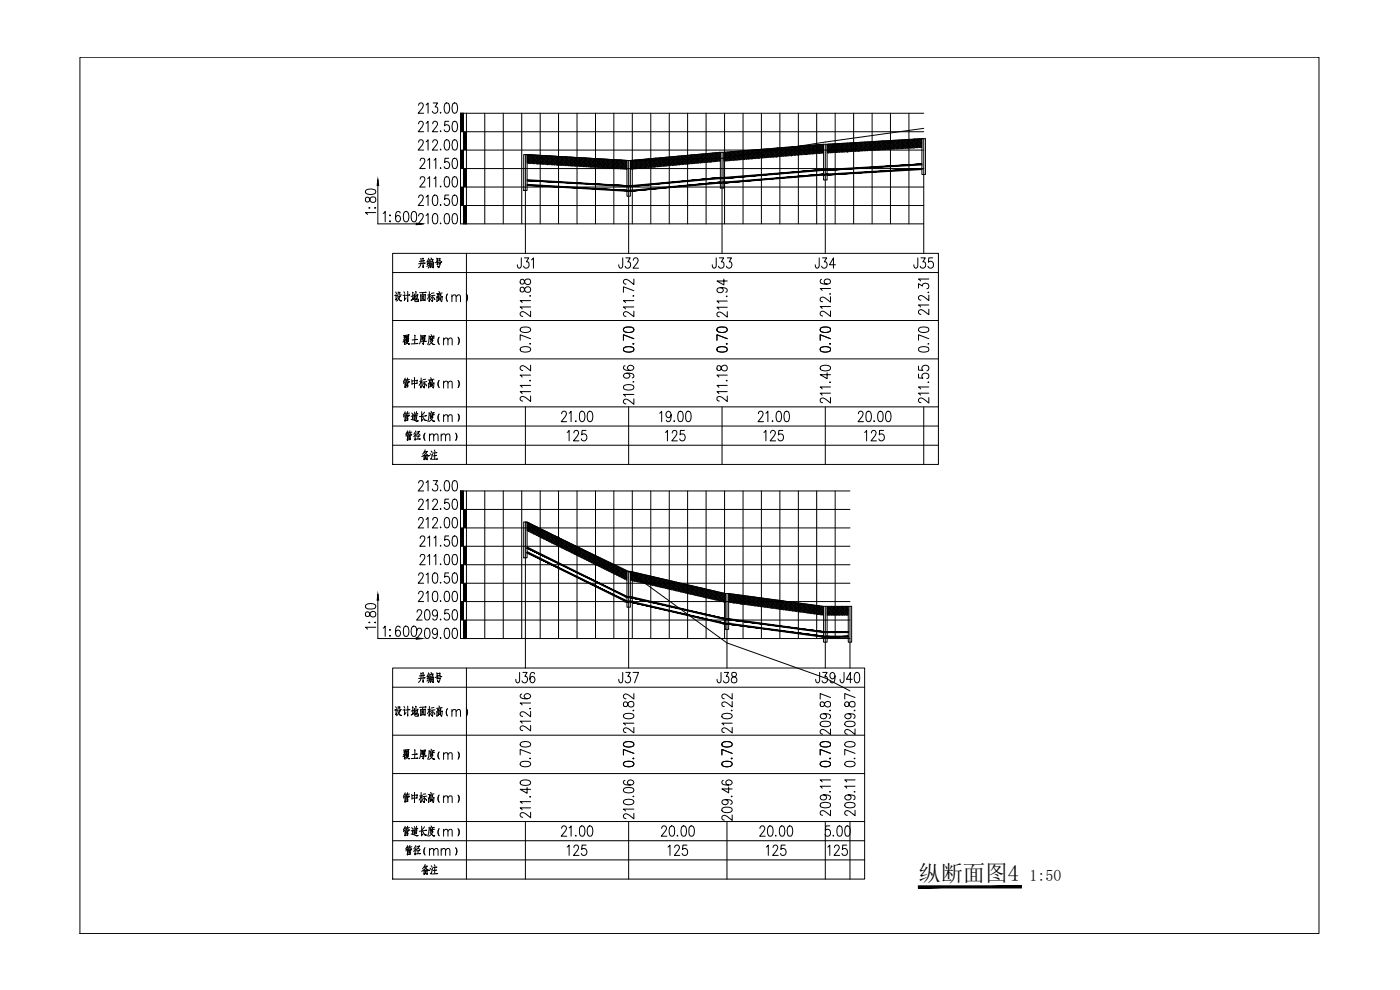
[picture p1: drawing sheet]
<svg xmlns="http://www.w3.org/2000/svg" width="420mm" height="297mm" viewBox="0 0 420 297" stroke-linecap="round" stroke-linejoin="round" font-family="sans-serif">
<defs><g id="words">
<text font-size="6.7" x="275.6" y="264.2">纵断面图4</text>
<text font-size="4.8" x="309" y="264.2">1:50</text>
</g></defs>
<g fill="none" stroke="#000" stroke-width=".3">
<path d="M125.6 31.6l.2-.6a.85 .85 0 0 1 1.2 .3 .85 .85 0 0 1-.3 1.2l-1.2 1.5h1.7M125.6 37.2l.5-.8h.5l.4 .6-.3 1-1.2 1.5h1.7M127.9 31.5l.6-.6v3.1M127.9 37l.6-.6v3.1M129.9 37.2v-.2a.78 .78 0 0 1 .9-.6l.4 .3a1.1 1.1 0 0 1-.3 1.3l-1.2 1.5h1.7M130 30.9h1.3l-.7 1.2a.91 .91 0 0 1 .7 1.4 .91 .91 0 0 1-1.6-.1M132.2 33.7v.3l.2-.2M132.2 39.2v.3l.2-.1M133.6 31l.6-.1a1.82 1.82 0 0 1 .6 2.5l-.2 .4-.6 .2a1.82 1.82 0 0 1-.6-2.5zM134.7 36.4h-1.2l-.1 1.3a1.01 1.01 0 0 1 1.6 .6 1.01 1.01 0 0 1-1.1 1.2l-.6-.6M136 31l.6-.1a1.82 1.82 0 0 1 .6 2.5l-.3 .4-.5 .2a1.82 1.82 0 0 1-.6-2.5zM136 36.6l.6-.2a2.04 2.04 0 0 1 0 3.1h-.2a1.84 1.84 0 0 1-.6-2.5z"/>
<path d="M140 34v33.2M140 39.5h137.2M145.5 34v33.2M151 34v33.2M156.6 34v33.2M162.1 34v33.2M167.6 34v33.2M173.2 34v33.2M178.7 34v33.2M184.2 34v33.2M189.8 34v33.2M195.3 34v33.2"/>
<path d="M200.9 34v33.2M206.4 34v33.2M211.9 34v33.2M217.5 34v33.2M223 34v33.2M228.5 34v33.2M234 34v33.2M239.6 34v33.2M245.1 34v33.2M250.6 34v33.2M256.2 34v33.2M261.7 34v33.2"/>
<path d="M267.2 34v33.2M272.8 34v33.2M277.2 34h-139v33.2h139M277.2 38.5l-29.5 4.1-31 4.9-28 .7M109.8 59.3l-.1 .8a.66 .66 0 0 0 1 .4l.2-.3a1.01 1.01 0 0 1 .7-1.1 1.01 1.01 0 0 1 1.2 .5 .89 .89 0 0 1-.7 1.2 .89 .89 0 0 1-1.1-.8l-.1-.5a.65 .65 0 0 0-1.1-.2zM109.8 57.1a2.99 2.99 0 0 1 2.8 0l.2 .5a1.82 1.82 0 0 1-2.5 .6l-.6-.6zM113.4 53.9v13.3h13.3M125.6 42.7l.5-.8h.5l.4 .6-.3 1-1.2 1.5h1.7M125.6 59.3l.5-.8h.5l.4 .6-.3 1.1-1.2 1.5h1.7M126.1 48.2l.2-.6 .7-.1 .4 .3 .1 .6-1.5 2.2h1.6M126.1 53.7l.2-.5 .7-.2 .4 .3 .1 .6-1.5 2.2h1.6M127.9 42.5l.6-.6v3.1"/>
<path d="M127.9 59.1l.6-.6v3.2M128.3 48.1l.6-.6v3.1M128.3 53.6l.6-.6v3.1M129.9 42.7v-.2a.78 .78 0 0 1 .9-.6l.4 .3a1.04 1.04 0 0 1-.3 1.3l-1.2 1.5h1.7M130.1 58.7l.6-.2a2.13 2.13 0 0 1 0 3.2h-.2a2.26 2.26 0 0 1-.4-3zM130.2 48.1l.6-.6v3.1M130.2 53.6l.6-.6v3.1M132.2 44.7l-.1 .2h.3M132.2 50.3l-.1 .1h.3M132.2 55.8v.3l.2-.1M133.6 42.1l.6-.2a1.82 1.82 0 0 1 .6 2.5l-.2 .5-.6 .1a1.82 1.82 0 0 1-.6-2.5zM133.6 53.2l.6-.2a1.82 1.82 0 0 1 .6 2.5l-.2 .5-.6 .1a1.82 1.82 0 0 1-.6-2.5z"/>
<path d="M134.7 47.5h-1.2l-.1 1.3a.95 .95 0 0 1 1.3 .1 .95 .95 0 0 1 0 1.3 .95 .95 0 0 1-1.3 .1l-.1-.3M134.7 58.5h-1.2l-.1 1.4a1.01 1.01 0 0 1 1.6 .5 1.01 1.01 0 0 1-1.1 1.3l-.6-.6M136 42.1l.6-.2a2 2 0 0 1 0 3.1h-.2a1.82 1.82 0 0 1-.6-2.5zM136 47.6l.6-.1a1.82 1.82 0 0 1 .6 2.5l-.3 .4-.5 .2a1.82 1.82 0 0 1-.6-2.5zM136 53.2l.6-.2a1.82 1.82 0 0 1 .6 2.5l-.3 .5-.5 .1a1.82 1.82 0 0 1-.6-2.5zM136 58.7l.6-.2a2.04 2.04 0 0 1 0 3.2h-.2a1.84 1.84 0 0 1-.6-2.6zM140 45h137.2M140 50.6h137.2M140 56.1h137.2M157.2 46.4h1v10.7h-1zM158.2 48.7l.4 .4M158.2 48.3l.5 .5"/>
<path d="M158.2 47.9l.5 .5M158.2 47.5l.5 .5M158.2 47.1l.5 .6M158.2 46.8l.5 .5M158.3 46.5l-.1 .1M158.3 46.9l-.1 .1M158.3 47.3l-.1 .1M158.3 47.7l-.1 .1M158.3 48l-.1 .2M158.3 48.4l-.1 .1M158.3 48.8l-.1 .1M158.6 46.4l.1 .1"/>
<path d="M158.7 46.9l-.5-.5 31 1.8M158.8 46.4l-.3 .3M158.9 49v.1M158.9 48.6l.5 .5M158.9 48.2l.6 .6M158.9 47.9l.6 .5M158.9 47.5l.6 .5M158.9 47.1l.6 .6M158.9 46.7l.6 .6M159 46.4l.5 .5M159.1 46.5l-.6 .6M159.1 46.9l-.6 .6"/>
<path d="M159.1 47.3l-.6 .6M159.1 47.7l-.6 .5M159.1 48l-.6 .6M159.1 48.4l-.6 .6M159.1 48.8l-.3 .3M159.4 46.4l.1 .1M159.5 46.5l-.2 .2M159.7 49l.1 .1M159.7 48.6l.5 .5M159.7 48.2l.5 .6M159.7 47.9l.5 .5M159.7 47.5l.5 .5"/>
<path d="M159.7 47.1l.5 .6M159.7 46.7l.5 .6M159.8 46.5l.4 .4M159.8 46.5l-.5 .6M159.8 46.9l-.5 .6M159.8 47.3l-.5 .6M159.8 47.7l-.5 .5M159.8 48l-.5 .6M159.8 48.4l-.5 .6M159.8 48.8l-.3 .3M160.2 46.5h.1M160.3 46.5l-.3 .2"/>
<path d="M160.4 48.6l.6 .6 .4-.4M160.4 49l.2 .2M160.4 48.2l.6 .6M160.4 47.9l.6 .5M160.4 47.5l.6 .5M160.4 47.1l.6 .6M160.4 46.7l.6 .6M160.6 46.9l-.6 .6M160.6 47.3l-.6 .6M160.6 47.7l-.6 .5M160.6 48l-.6 .6M160.6 48.4l-.6 .6"/>
<path d="M160.6 48.8l-.3 .3M161 46.9l-.4-.4-.6 .6M161 46.6l-.2 .1M161.2 49l.2 .2M161.2 48.6l.5 .6M161.2 48.2l.5 .6M161.2 47.9l.5 .5M161.2 47.5l.5 .5M161.2 47.1l.5 .6M161.2 46.7l.5 .6M161.3 46.6l-.5 .5M161.4 46.9l-.6 .6"/>
<path d="M161.4 47.3l-.6 .6M161.4 47.7l-.6 .5M161.4 48l-.6 .6M161.4 48.4l-.6 .6M161.4 49.2h-.1M161.4 46.6l.3 .3M161.7 46.6l-.1 .1M162 49l.2 .3M162 48.6l.5 .6M162 48.2l.5 .6M162 47.9l.5 .5M162 47.5l.5 .5"/>
<path d="M162 47.1l.5 .6M162 46.7l.5 .6M162 46.6l-.4 .5M162.1 46.9l-.5 .6M162.1 47.3l-.5 .6M162.1 47.7l-.5 .5M162.1 48l-.5 .6M162.1 48.4l-.5 .6M162.1 48.8l-.4 .4M162.1 49.2l-.1 .1M162.2 46.6l.3 .3M162.4 46.6l-.1 .1"/>
<path d="M162.7 49l.3 .3M162.7 48.6l.6 .6M162.7 48.2l.6 .6M162.7 47.9l.6 .5M162.7 47.5l.6 .5M162.7 47.1l.6 .6M162.7 46.7l.6 .6M162.8 46.6l-.5 .5M162.9 46.9l-.6 .6M162.9 47.3l-.6 .6M162.9 47.7l-.6 .5M162.9 48l-.6 .6"/>
<path d="M162.9 48.4l-.6 .6M162.9 48.8l-.5 .5M162.9 49.2l-.1 .1M163.1 46.6l.2 .3M163.1 46.7h.1M163.5 46.7l-.4 .4M163.5 49l.3 .3M163.5 48.6l.5 .6M163.5 48.2l.5 .6M163.5 47.9l.5 .5M163.5 47.5l.5 .5M163.5 47.1l.5 .6"/>
<path d="M163.5 46.7l.5 .6M163.6 46.9l-.5 .6M163.6 47.3l-.5 .6M163.6 47.7l-.5 .5M163.6 48l-.5 .6M163.6 48.4l-.5 .6M163.6 48.8l-.5 .5M163.6 49.2l-.1 .1M163.9 46.7l.1 .2M164.2 46.7l-.3 .4M164.2 49l.5 .4M164.2 48.6l.6 .6"/>
<path d="M164.2 48.2l.6 .6M164.2 47.9l.6 .5M164.2 47.5l.6 .5M164.2 47.1l.6 .6M164.2 46.7l.6 .6M164.4 46.9l-.5 .6M164.4 47.3l-.5 .6M164.4 47.7l-.5 .5M164.4 48l-.5 .6M164.4 48.4l-.5 .6M164.4 48.8l-.5 .5M164.4 49.2l-.2 .2"/>
<path d="M164.7 46.8l.1 .1M164.9 46.8l-.3 .3M165 49.4h.1M165 49l.5 .5M165 48.6l.6 .6M165 48.2l.6 .6M165 47.9l.6 .5M165 47.5l.6 .5M165 47.1l.6 .6M165 46.8l.6 .5M165.2 46.9l-.6 .6M165.2 47.3l-.6 .6"/>
<path d="M165.2 47.7l-.6 .5M165.2 48l-.6 .6M165.2 48.4l-.6 .6M165.2 48.8l-.6 .6M165.2 49.2l-.2 .2M165.5 46.8l.1 .1M165.6 46.8l-.2 .3M165.8 49.4v.1M165.8 49l.5 .5M165.8 48.6l.5 .6M165.8 48.2l.5 .6M165.8 47.9l.5 .5"/>
<path d="M165.8 47.5l.5 .5M165.8 47.1l.5 .6M165.9 46.8l.4 .5M165.9 46.9l-.5 .6M165.9 47.3l-.5 .6M165.9 47.7l-.5 .5M165.9 48l-.5 .6M165.9 48.4l-.5 .6M165.9 48.8l-.5 .6M165.9 49.2l-.2 .3M166.3 46.8v.1M166.4 46.8l-.3 .3"/>
<path d="M166.5 49l.6 .6 .4-.4M166.5 49.4l.2 .1M166.5 48.6l.6 .6M166.5 48.2l.6 .6M166.5 47.9l.6 .5M166.5 47.5l.6 .5M166.5 47.1l.6 .6M166.7 47.3l-.6 .6M166.7 47.7l-.6 .5M166.7 48l-.6 .6M166.7 48.4l-.6 .6M166.7 48.8l-.6 .6"/>
<path d="M166.7 49.2l-.3 .3M167.1 47.3l-.4-.4-.6 .6M167.1 46.9l-.2 .2M167.3 49l.5 .6 .4-.4M167.3 49.4l.2 .2M167.3 48.6l.5 .6M167.3 48.2l.5 .6M167.3 47.9l.5 .5M167.3 47.5l.5 .5M167.3 47.1l.5 .6M167.5 47.3l-.6 .6M167.5 47.7l-.6 .5"/>
<path d="M167.5 48l-.6 .6M167.5 48.4l-.6 .6M167.5 48.8l-.6 .6M167.8 46.9l-.1 .2M167.8 47.3l-.3-.4-.6 .6M168 49.4l.3 .2M168 49l.6 .6M168 48.6l.6 .6M168 48.2l.6 .6M168 47.9l.6 .5M168 47.5l.6 .5M168 47.1l.6 .6"/>
<path d="M168.2 47l-.5 .5M168.2 47.3l-.5 .6M168.2 47.7l-.5 .5M168.2 48l-.5 .6M168.2 48.4l-.5 .6M168.2 48.8l-.5 .6M168.2 49.6h.1M168.3 47l.3 .3M168.5 47l-.1 .1M168.8 49.4l.3 .3M168.8 49l.6 .6M168.8 48.6l.6 .6"/>
<path d="M168.8 48.2l.6 .6M168.8 47.9l.6 .5M168.8 47.5l.6 .5M168.8 47.1l.6 .6M168.9 47l-.5 .5M169 47.3l-.6 .6M169 47.7l-.6 .5M169 48l-.6 .6M169 48.4l-.6 .6M169 48.8l-.6 .6M169 49.2l-.4 .4M169 49.6h-.1"/>
<path d="M169.1 47l.3 .3M169.2 47v.1M169.6 49.4l.3 .3M169.6 49l.5 .6M169.6 48.6l.5 .6M169.6 48.2l.5 .6M169.6 47.9l.5 .5M169.6 47.5l.5 .5M169.6 47.1l.5 .6M169.6 47.1l-.4 .4M169.7 47.3l-.5 .6M169.7 47.7l-.5 .5"/>
<path d="M169.7 48l-.5 .6M169.7 48.4l-.5 .6M169.7 48.8l-.5 .6M169.7 49.2l-.4 .5M169.7 49.6l-.1 .1M170 47.1l.1 .2M170 47.5l.3-.4 .6 .6M170.3 49l.6 .6M170.3 48.6l.6 .6M170.3 48.2l.6 .6M170.3 47.9l.6 .5M170.3 47.5l.6 .5"/>
<path d="M170.5 47.3l-.5 .6M170.5 47.7l-.5 .5M170.5 48l-.5 .6M170.5 48.4l-.5 .6M170.5 48.8l-.5 .6M170.5 49.2l-.5 .5M170.5 49.6l-.2 .1M170.8 47.1l.1 .2M171.1 47.1l-.4 .4M171.1 49.4l.4 .4M171.1 49l.6 .6M171.1 48.6l.6 .6"/>
<path d="M171.1 48.2l.6 .6M171.1 47.9l.6 .5M171.1 47.5l.6 .5M171.1 47.1l.6 .6M171.3 47.3l-.6 .6M171.3 47.7l-.6 .5M171.3 48l-.6 .6M171.3 48.4l-.6 .6M171.3 48.8l-.6 .6M171.3 49.2l-.6 .6-.4-.4M171.3 49.6l-.2 .2M171.6 47.1l.1 .2"/>
<path d="M171.8 47.2l-.3 .3M171.9 49.8v.1M171.9 49.4l.5 .5M171.9 49l.6 .6M171.9 48.6l.6 .6M171.9 48.2l.6 .6M171.9 47.9l.6 .5M171.9 47.5l.6 .5M171.9 47.2l.6 .5M172.1 47.3l-.6 .6M172.1 47.7l-.6 .5M172.1 48l-.6 .6"/>
<path d="M172.1 48.4l-.6 .6M172.1 48.8l-.6 .6M172.1 49.2l-.6 .6M172.1 49.6l-.3 .2M172.4 47.2l.1 .1M172.5 47.2l-.3 .3M172.6 49.8l.1 .1M172.6 49.4l.6 .5M172.6 49l.6 .6M172.6 48.6l.6 .6M172.6 48.2l.6 .6M172.6 47.9l.6 .5"/>
<path d="M172.6 47.5l.6 .5M172.8 47.2l.4 .5M172.8 47.3l-.6 .6M172.8 47.7l-.6 .5M172.8 48l-.6 .6M172.8 48.4l-.6 .6M172.8 48.8l-.6 .6M172.8 49.2l-.6 .6M172.8 49.6l-.3 .3M173.2 47.3l-.2 .2M173.4 49.8l.2 .1M173.4 49.4l.6 .5"/>
<path d="M173.4 49l.6 .6M173.4 48.6l.6 .6M173.4 48.2l.6 .6M173.4 47.9l.6 .5M173.4 47.5l.6 .5M173.6 47.7l-.6 .5M173.6 48l-.6 .6M173.6 48.4l-.6 .6M173.6 48.8l-.6 .6M173.6 49.2l-.6 .6M173.6 49.6l-.4 .3M173.9 47.3l-.1 .2"/>
<path d="M174 47.7l-.4-.4-.6 .6M174.1 49.8l.2 .2M174.1 49.4l.6 .5M174.1 49l.6 .6M174.1 48.6l.6 .6M174.1 48.2l.6 .6M174.1 47.9l.6 .5M174.1 47.5l.6 .5M174.3 47.3l-.5 .6M174.4 47.7l-.6 .5M174.4 48l-.6 .6M174.4 48.4l-.6 .6"/>
<path d="M174.4 48.8l-.6 .6M174.4 49.2l-.6 .6M174.4 49.6l-.5 .3M174.4 47.3l.3 .4M174.7 47.4l-.2 .1M174.9 49.8l.3 .2M174.9 49.4l.6 .5M174.9 49l.6 .6M174.9 48.6l.6 .6M174.9 48.2l.6 .6M174.9 47.9l.6 .5M174.9 47.5l.6 .5"/>
<path d="M175 47.4l-.5 .5M175.1 47.7l-.6 .5M175.1 48l-.6 .6M175.1 48.4l-.6 .6M175.1 48.8l-.6 .6M175.1 49.2l-.6 .6M175.1 49.6l-.4 .4M175.1 49.9l-.1 .1M175.2 47.4l.3 .3M175.4 47.4l-.1 .1M175.7 49.8l.3 .3M175.7 49.4l.6 .5"/>
<path d="M175.7 49l.6 .6M175.7 48.6l.6 .6M175.7 48.2l.6 .6M175.7 47.9l.6 .5M175.7 47.5l.6 .5M175.8 47.4l-.5 .5M175.9 47.7l-.6 .5M175.9 48l-.6 .6M175.9 48.4l-.6 .6M175.9 48.8l-.6 .6M175.9 49.2l-.6 .6M175.9 49.6l-.5 .4"/>
<path d="M175.9 49.9l-.1 .2M176 47.4l.3 .3M176.1 47.4v.1M176.4 49.4l.6 .5M176.4 49l.6 .6M176.4 48.6l.6 .6M176.4 48.2l.6 .6M176.4 47.9l.6 .5M176.4 47.5l.6 .5M176.5 47.4l-.4 .5M176.6 47.7l-.5 .5M176.6 48l-.5 .6"/>
<path d="M176.6 48.4l-.5 .6M176.6 48.8l-.5 .6M176.6 49.2l-.5 .6M176.6 49.6l-.5 .5M176.6 49.9l-.1 .2M176.8 47.9l.4-.4 .6 .5M176.8 47.5l.2 .2M177.2 50.2h.1M177.2 49.8l.4 .4M177.2 49.4l.6 .5M177.2 49l.6 .6M177.2 48.6l.6 .6"/>
<path d="M177.2 48.2l.6 .6M177.2 47.9l.6 .5M177.4 47.7l-.6 .5M177.4 48l-.6 .6M177.4 48.4l-.6 .6M177.4 48.8l-.6 .6M177.4 49.2l-.6 .6M177.4 49.6l-.6 .5-.4-.3M177.4 49.9l-.2 .3M177.7 47.5l.1 .2M177.9 47.5l-.3 .4M178 50.2h.1"/>
<path d="M178 49.8l.4 .4M178 49.4l.5 .5M178 49l.5 .6M178 48.6l.5 .6M178 48.2l.5 .6M178 47.9l.5 .5M178 47.5l.5 .5M178.2 47.7l-.6 .5M178.2 48l-.6 .6M178.2 48.4l-.6 .6M178.2 48.8l-.6 .6M178.2 49.2l-.6 .6"/>
<path d="M178.2 49.6l-.6 .6M178.2 49.9l-.3 .3M178.5 47.6v.1M178.6 47.6l-.3 .3M178.7 50.2h.1M178.7 49.8l.5 .5M178.7 49.4l.6 .5M178.7 49l.6 .6M178.7 48.6l.6 .6M178.7 48.2l.6 .6M178.7 47.9l.6 .5M178.8 47.6l.5 .4"/>
<path d="M178.9 47.7l-.6 .5M178.9 48l-.6 .6M178.9 48.4l-.6 .6M178.9 48.8l-.6 .6M178.9 49.2l-.6 .6M178.9 49.6l-.6 .6M178.9 49.9l-.3 .3M179.3 47.6l-.2 .3M179.5 49.8l.6 .5 .4-.4M179.5 50.2l.1 .1M179.5 49.4l.6 .5M179.5 49l.6 .6"/>
<path d="M179.5 48.6l.6 .6M179.5 48.2l.6 .6M179.5 47.9l.6 .5M179.6 47.7l.5 .3M179.7 47.7l-.6 .5M179.7 48l-.6 .6M179.7 48.4l-.6 .6M179.7 48.8l-.6 .6M179.7 49.2l-.6 .6M179.7 49.6l-.6 .6M179.7 49.9l-.3 .4M180.1 47.7l-.2 .2"/>
<path d="M180.2 49.8l.6 .6 .4-.5M180.2 50.2l.3 .2M180.2 49.4l.6 .5M180.2 49l.6 .6M180.2 48.6l.6 .6M180.2 48.2l.6 .6M180.2 47.9l.6 .5M180.4 47.7l-.5 .5M180.5 48l-.6 .6M180.5 48.4l-.6 .6M180.5 48.8l-.6 .6M180.5 49.2l-.6 .6"/>
<path d="M180.5 49.6l-.6 .6M180.5 50.3v.1M180.5 47.7l.3 .3M180.8 47.7l-.2 .2M181 50.2l.3 .2M181 49.8l.6 .5M181 49.4l.6 .5M181 49l.6 .6M181 48.6l.6 .6M181 48.2l.6 .6M181 47.9l.6 .5M181.1 47.7l-.5 .5"/>
<path d="M181.2 48l-.6 .6M181.2 48.4l-.6 .6M181.2 48.8l-.6 .6M181.2 49.2l-.6 .6M181.2 49.6l-.6 .6M181.2 50.3v.1M181.3 47.7l.3 .3M181.5 47.7l-.1 .2M181.8 50.2l.3 .2M181.8 49.8l.6 .5M181.8 49.4l.6 .5M181.8 49l.6 .6"/>
<path d="M181.8 48.6l.6 .6M181.8 48.2l.6 .6M181.8 47.9l.6 .5M181.8 47.8l-.4 .4M182 48l-.6 .6M182 48.4l-.6 .6M182 48.8l-.6 .6M182 49.2l-.6 .6M182 49.6l-.6 .6M182 49.9l-.5 .5M182 50.3l-.1 .1M182.1 47.8l.3 .2"/>
<path d="M182.2 47.8l-.1 .1M182.5 49.8l.6 .5M182.5 49.4l.6 .5M182.5 49l.6 .6M182.5 48.6l.6 .6M182.5 48.2l.6 .6M182.5 47.9l.6 .5M182.6 47.8l-.5 .4M182.7 48l-.6 .6M182.7 48.4l-.6 .6M182.7 48.8l-.6 .6M182.7 49.2l-.6 .6"/>
<path d="M182.7 49.6l-.6 .6M182.7 49.9l-.5 .5M182.7 50.3l-.1 .2M183 47.9l.1 .1M183 48.2l.3-.3 .6 .5M183.3 49.8l.6 .5M183.3 49.4l.6 .5M183.3 49l.6 .6M183.3 48.6l.6 .6M183.3 48.2l.6 .6M183.5 48l-.5 .6M183.5 48.4l-.5 .6"/>
<path d="M183.5 48.8l-.5 .6M183.5 49.2l-.5 .6M183.5 49.6l-.5 .6M183.5 49.9l-.5 .6-.5-.3M183.5 50.3l-.2 .2M183.7 47.9l.2 .1M184 47.9l-.3 .3M184.1 50.5v.1M184.1 49.8l.5 .5M184.1 49.4l.5 .5M184.1 49l.5 .6M184.1 48.6l.5 .6"/>
<path d="M184.1 48.2l.5 .6M184.1 47.9l.5 .5M184.3 48l-.6 .6M184.3 48.4l-.6 .6M184.3 48.8l-.6 .6M184.3 49.2l-.6 .6M184.3 49.6l-.6 .6M184.3 49.9l-.6 .6-.4-.3M184.3 50.3l-.2 .3M184.5 47.9l.1 .1M184.7 47.9l-.2 .3M184.9 50.5v.1"/>
<path d="M184.9 50.2l.4 .4M184.9 49.8l.5 .5M184.9 49.4l.5 .5M184.9 49l.5 .6M184.9 48.6l.5 .6M184.9 48.2l.5 .6M184.9 47.9l.5 .5M185 48l-.5 .6M185 48.4l-.5 .6M185 48.8l-.5 .6M185 49.2l-.5 .6M185 49.6l-.5 .6"/>
<path d="M185 49.9l-.5 .6-.4-.3M185 50.3l-.2 .3M185.4 48h.1M185.4 48l-.2 .2M185.6 50.5l.1 .2M185.6 50.2l.5 .5M185.6 49.8l.6 .5M185.6 49.4l.6 .5M185.6 49l.6 .6M185.6 48.6l.6 .6M185.6 48.2l.6 .6M185.8 48.4l-.6 .6"/>
<path d="M185.8 48.8l-.6 .6M185.8 49.2l-.6 .6M185.8 49.6l-.6 .6M185.8 49.9l-.6 .6M185.8 50.3l-.3 .4M186.2 48.4l-.4-.4-.6 .6M186.2 48l-.2 .2M186.4 50.2l.5 .5 .4-.4M186.4 50.5l.1 .2M186.4 49.8l.5 .5M186.4 49.4l.5 .5M186.4 49l.5 .6"/>
<path d="M186.4 48.6l.5 .6M186.4 48.2l.5 .6M186.5 48.4l-.5 .6M186.5 48.8l-.5 .6M186.5 49.2l-.5 .6M186.5 49.6l-.5 .6M186.5 49.9l-.5 .6M186.5 50.3l-.3 .4M186.9 48.1l-.1 .1M186.9 48.4l-.4-.4-.5 .6M187.1 50.5l.2 .2M187.1 50.2l.6 .5"/>
<path d="M187.1 49.8l.6 .5M187.1 49.4l.6 .5M187.1 49l.6 .6M187.1 48.6l.6 .6M187.1 48.2l.6 .6M187.3 48.1l-.5 .5M187.3 48.4l-.5 .6M187.3 48.8l-.5 .6M187.3 49.2l-.5 .6M187.3 49.6l-.5 .6M187.3 49.9l-.5 .6M187.4 48.1l.3 .3"/>
<path d="M187.6 48.1l-.1 .1M187.9 50.5l.3 .3M187.9 50.2l.3 .2M187.9 49.8l.3 .2M187.9 49.4l.3 .2M187.9 49l.3 .3M187.9 48.6l.3 .3M187.9 48.2l.3 .3M188 48.1l-.5 .5M188.1 48.4l-.6 .6M188.1 48.8l-.6 .6M188.1 49.2l-.6 .6"/>
<path d="M188.1 49.6l-.6 .6M188.1 49.9l-.6 .6M188.1 50.3l-.5 .5M188.1 50.7l-.1 .1M188.2 48.2v10.7h1v-10.7M188.7 48.2l-31-1.8v29.6M188.7 48.2v27.8M189.2 50.7h.1M189.2 50.3h.1M189.2 49.9h.1M189.2 49.5v.1M189.2 49.1v.1"/>
<path d="M189.2 48.8h.1M189.2 48.4h.1M189.4 50.5l.2 .2M189.4 50.2l.6 .5 .4-.4M189.4 49.8l.6 .5M189.4 49.4l.6 .5M189.4 49l.6 .6M189.4 48.6l.6 .6M189.4 48.2l.6 .6M189.6 48.1l-.4 .4M189.6 48.4l-.4 .4M189.6 49.2l-.4 .4"/>
<path d="M189.6 48.8l-.4 .4M189.6 49.6l-.4 .4M189.6 49.9l-.4 .5M189.6 50.3l-.4 .4M189.6 50.7v.1M189.7 48.1l.3 .3M190 48.1l-.2 .1M190.2 50.5l.2 .2M190.2 50.2l.5 .5M190.2 49.8l.5 .5M190.2 49.4l.5 .5M190.2 49l.5 .6"/>
<path d="M190.2 48.6l.5 .6M190.2 48.2l.5 .6M190.4 48.4l-.6 .6M190.4 48.8l-.6 .6M190.4 49.2l-.6 .6M190.4 49.6l-.6 .6M190.4 49.9l-.6 .6M190.7 48h.1M190.7 48.4l-.3-.4-.6 .6M190.8 48l-.2 .2M191 50.5v.1M191 50.2l.4 .4"/>
<path d="M191 49.8l.5 .5M191 49.4l.5 .5M191 49l.5 .6M191 48.6l.5 .6M191 48.2l.5 .6M191.1 48.4l-.5 .6M191.1 48.8l-.5 .6M191.1 49.2l-.5 .6M191.1 49.6l-.5 .6M191.1 49.9l-.5 .6M191.1 50.3l-.3 .4M191.4 47.9l.1 .1"/>
<path d="M191.5 48.4l-.4-.4-.5 .6M191.6 47.9l-.3 .3M191.7 49.8l.6 .5M191.7 49.4l.6 .5M191.7 49l.6 .6M191.7 48.6l.6 .6M191.7 48.2l.6 .6M191.8 47.9l.5 .5M191.9 48l-.6 .6M191.9 48.4l-.6 .6M191.9 48.8l-.6 .6M191.9 49.2l-.6 .6"/>
<path d="M191.9 49.6l-.6 .6M191.9 49.9l-.6 .6M191.9 50.3l-.1 .3M192.1 48.2l.4-.3 .5 .5M192.1 47.9l.2 .1M192.5 50.2l.3 .3M192.5 49.8l.5 .5M192.5 49.4l.5 .5M192.5 49l.5 .6M192.5 48.6l.5 .6M192.5 48.2l.5 .6M192.6 48l-.5 .6"/>
<path d="M192.6 48.4l-.5 .6M192.6 48.8l-.5 .6M192.6 49.2l-.5 .6M192.6 49.6l-.5 .6M192.6 49.9l-.5 .6-.4-.3M192.6 50.3l-.1 .2M192.8 47.8l.2 .2M192.9 47.8v.1M193.2 50.2l.3 .2M193.2 49.8l.6 .5M193.2 49.4l.6 .5M193.2 49l.6 .6"/>
<path d="M193.2 48.6l.6 .6M193.2 48.2l.6 .6M193.2 47.9l.6 .5M193.3 47.8l-.4 .4M193.4 48l-.5 .6M193.4 48.4l-.5 .6M193.4 48.8l-.5 .6M193.4 49.2l-.5 .6M193.4 49.6l-.5 .6M193.4 49.9l-.5 .5M193.4 50.3l-.1 .1M193.5 47.7l.3 .3"/>
<path d="M193.7 47.7l-.1 .2M194 50.2l.2 .2M194 49.8l.5 .5M194 49.4l.5 .5M194 49l.5 .6M194 48.6l.5 .6M194 48.2l.5 .6M194 47.9l.5 .5M194.2 47.7l-.6 .5M194.2 48l-.6 .6M194.2 48.4l-.6 .6M194.2 48.8l-.6 .6"/>
<path d="M194.2 49.2l-.6 .6M194.2 49.6l-.6 .6M194.2 49.9l-.5 .5M194.2 50.3v.1M194.2 47.7l.3 .3M194.6 47.7l-.2 .2M194.8 50.2l.1 .1M194.8 49.8l.5 .4M194.8 49.4l.6 .5M194.8 49l.6 .6M194.8 48.6l.6 .6M194.8 48.2l.6 .6"/>
<path d="M194.8 47.9l.6 .5M194.9 47.6l.5 .4M195 47.7l-.6 .5M195 48l-.6 .6M195 48.4l-.6 .6M195 48.8l-.6 .6M195 49.2l-.6 .6M195 49.6l-.6 .6M195 49.9l-.4 .4M195.3 47.6l.1 .1M195.4 47.6l-.3 .3M195.5 50.2h.1"/>
<path d="M195.5 49.8l.4 .4M195.5 49.4l.6 .5M195.5 49l.6 .6M195.5 48.6l.6 .6M195.5 48.2l.6 .6M195.5 47.9l.6 .5M195.6 47.6l.5 .4M195.7 47.7l-.6 .5M195.7 48l-.6 .6M195.7 48.4l-.6 .6M195.7 48.8l-.6 .6M195.7 49.2l-.6 .6"/>
<path d="M195.7 49.6l-.6 .6M195.7 49.9l-.3 .3M196 47.5l.1 .2M196.2 47.5l-.3 .4M196.3 49.4l.6 .5M196.3 49l.6 .6M196.3 48.6l.6 .6M196.3 48.2l.6 .6M196.3 47.9l.6 .5M196.3 47.5l.6 .5M196.5 47.7l-.6 .5M196.5 48l-.6 .6"/>
<path d="M196.5 48.4l-.6 .6M196.5 48.8l-.6 .6M196.5 49.2l-.6 .6M196.5 49.6l-.6 .6M196.5 49.9l-.2 .3M196.7 47.5l.2 .2M197 49.8l.3 .3M197 49.4l.6 .5M197 49l.6 .6M197 48.6l.6 .6M197 48.2l.6 .6M197 47.9l.6 .5"/>
<path d="M197 47.5l.6 .5M197.1 47.4l-.4 .5M197.3 47.7l-.6 .5M197.3 48l-.6 .6M197.3 48.4l-.6 .6M197.3 48.8l-.6 .6M197.3 49.2l-.6 .6M197.3 49.6l-.6 .5-.4-.3M197.3 49.9l-.2 .2M197.4 47.4l.2 .3M197.5 47.4l-.1 .1M197.8 49.4l.6 .6 .4-.4"/>
<path d="M197.8 49.8l.3 .2M197.8 49l.6 .6M197.8 48.6l.6 .6M197.8 48.2l.6 .6M197.8 47.9l.6 .5M197.8 47.5l.6 .5M197.9 47.4l-.5 .5M198 47.7l-.6 .5M198 48l-.6 .6M198 48.4l-.6 .6M198 48.8l-.6 .6M198 49.2l-.6 .6"/>
<path d="M198 49.6l-.5 .5M198 49.9l-.1 .1M198.1 47.4l.3 .3M198.4 47.3l-.2 .2M198.6 49.8l.1 .1M198.6 49.4l.5 .5M198.6 49l.6 .6M198.6 48.6l.6 .6M198.6 48.2l.6 .6M198.6 47.9l.6 .5M198.6 47.5l.6 .5M198.8 47.7l-.6 .5"/>
<path d="M198.8 48l-.6 .6M198.8 48.4l-.6 .6M198.8 48.8l-.6 .6M198.8 49.2l-.6 .6M199.1 47.2l.1 .1M199.2 47.7l-.4-.4-.6 .6M199.2 47.2l-.2 .3M199.3 49.8l.2 .1M199.3 49.4l.5 .5M199.3 49l.6 .6M199.3 48.6l.6 .6M199.3 48.2l.6 .6"/>
<path d="M199.3 47.9l.6 .5M199.3 47.5l.6 .5M199.5 47.2l.4 .5M199.5 47.3l-.5 .6M199.5 47.7l-.5 .5M199.5 48l-.5 .6M199.5 48.4l-.5 .6M199.5 48.8l-.5 .6M199.5 49.2l-.5 .6M199.5 49.6l-.3 .3M199.8 47.2l.1 .1M200 47.1l-.3 .4"/>
<path d="M200.1 49.8h.1M200.1 49.4l.4 .4M200.1 49l.6 .6M200.1 48.6l.6 .6M200.1 48.2l.6 .6M200.1 47.9l.6 .5M200.1 47.5l.6 .5M200.2 47.1l.5 .6M200.3 47.3l-.6 .6M200.3 47.7l-.6 .5M200.3 48l-.6 .6M200.3 48.4l-.6 .6"/>
<path d="M200.3 48.8l-.6 .6M200.3 49.2l-.6 .6M200.3 49.6l-.2 .2M200.5 47.5l.4-.4 .6 .6M200.5 47.1l.2 .2M200.9 49.4l.3 .3M200.9 49l.6 .6M200.9 48.6l.6 .6M200.9 48.2l.6 .6M200.9 47.9l.6 .5M200.9 47.5l.6 .5M201.1 47.3l-.6 .6"/>
<path d="M201.1 47.7l-.6 .5M201.1 48l-.6 .6M201.1 48.4l-.6 .6M201.1 48.8l-.6 .6M201.1 49.2l-.6 .6M201.1 49.6l-.2 .1M201.2 47.1l.3 .2M201.3 47.1h-.1M201.6 49.4l.3 .2M201.6 49l.6 .6M201.6 48.6l.6 .6M201.6 48.2l.6 .6"/>
<path d="M201.6 47.9l.6 .5M201.6 47.5l.6 .5M201.6 47.1l.6 .6M201.7 47l-.5 .5M201.8 47.3l-.6 .6M201.8 47.7l-.6 .5M201.8 48l-.6 .6M201.8 48.4l-.6 .6M201.8 48.8l-.6 .6M201.8 49.2l-.5 .5M201.8 49.6l-.1 .1M201.9 47l.3 .3"/>
<path d="M202.1 47l-.1 .1M202.4 49l.6 .6 .4-.4M202.4 49.4l.2 .2M202.4 48.6l.6 .6M202.4 48.2l.6 .6M202.4 47.9l.6 .5M202.4 47.5l.6 .5M202.4 47.1l.6 .6M202.6 46.9l-.6 .6M202.6 47.3l-.6 .6M202.6 47.7l-.6 .5M202.6 48l-.6 .6"/>
<path d="M202.6 48.4l-.6 .6M202.6 48.8l-.6 .6M202.6 49.2l-.5 .4M202.6 49.6h.1M202.6 46.9l.4 .4M203 46.9l-.2 .2M203.1 49.4l.2 .1M203.1 49l.6 .5M203.1 48.6l.6 .6M203.1 48.2l.6 .6M203.1 47.9l.6 .5M203.1 47.5l.6 .5"/>
<path d="M203.1 47.1l.6 .6M203.3 46.8l.4 .5M203.4 46.9l-.6 .6M203.4 47.3l-.6 .6M203.4 47.7l-.6 .5M203.4 48l-.6 .6M203.4 48.4l-.6 .6M203.4 48.8l-.6 .6M203.7 46.8v.1M203.8 46.8l-.3 .3M203.9 49.4l.1 .1M203.9 49l.5 .4"/>
<path d="M203.9 48.6l.6 .6M203.9 48.2l.6 .6M203.9 47.9l.6 .5M203.9 47.5l.6 .5M203.9 47.1l.6 .6M204 46.8l.5 .5M204.1 46.9l-.6 .6M204.1 47.3l-.6 .6M204.1 47.7l-.6 .5M204.1 48l-.6 .6M204.1 48.4l-.6 .6M204.1 48.8l-.6 .6"/>
<path d="M204.1 49.2l-.3 .3M204.4 46.8l.1 .1M204.6 46.8l-.3 .3M204.7 49.4h.1M204.7 49l.3 .3M204.7 48.6l.6 .6M204.7 48.2l.6 .6M204.7 47.9l.6 .5M204.7 47.5l.6 .5M204.7 47.1l.6 .6M204.7 46.7l.6 .6M204.9 46.9l-.6 .6"/>
<path d="M204.9 47.3l-.6 .6M204.9 47.7l-.6 .5M204.9 48l-.6 .6M204.9 48.4l-.6 .6M204.9 48.8l-.6 .6M204.9 49.2l-.2 .2M205.1 46.7l.2 .2M205.4 49l.4 .3M205.4 48.6l.6 .6M205.4 48.2l.6 .6M205.4 47.9l.6 .5M205.4 47.5l.6 .5"/>
<path d="M205.4 47.1l.6 .6M205.4 46.7l.6 .6M205.5 46.7l-.5 .4M205.6 46.9l-.6 .6M205.6 47.3l-.6 .6M205.6 47.7l-.6 .5M205.6 48l-.6 .6M205.6 48.4l-.6 .6M205.6 48.8l-.5 .5M205.6 49.2l-.1 .1M205.8 46.6l.2 .3M205.9 46.6l-.1 .1"/>
<path d="M206.2 49l.2 .3M206.2 48.6l.6 .6M206.2 48.2l.6 .6M206.2 47.9l.6 .5M206.2 47.5l.6 .5M206.2 47.1l.6 .6M206.2 46.7l.6 .6M206.3 46.6l-.5 .5M206.4 46.9l-.6 .6M206.4 47.3l-.6 .6M206.4 47.7l-.6 .5M206.4 48l-.6 .6"/>
<path d="M206.4 48.4l-.6 .6M206.4 48.8l-.5 .5M206.4 49.2l-.1 .1M206.5 46.6l.3 .3M206.7 46.6l-.1 .1M207 49l.2 .2M207 48.6l.5 .5M207 48.2l.5 .6M207 47.9l.5 .5M207 47.5l.5 .5M207 47.1l.5 .6M207 46.7l.5 .6"/>
<path d="M207.2 46.9l-.6 .6M207.2 47.3l-.6 .6M207.2 47.7l-.6 .5M207.2 48l-.6 .6M207.2 48.4l-.6 .6M207.2 48.8l-.5 .4M207.5 46.5h.1M207.5 46.9l-.3-.4-.6 .6M207.6 46.5l-.2 .2M207.8 49v.1M207.8 48.6l.4 .5M207.8 48.2l.5 .6"/>
<path d="M207.8 47.9l.5 .5M207.8 47.5l.5 .5M207.8 47.1l.5 .6M207.8 46.7l.5 .6M207.9 46.5l.4 .4M207.9 46.5l-.5 .6M207.9 46.9l-.5 .6M207.9 47.3l-.5 .6M207.9 47.7l-.5 .5M207.9 48l-.5 .6M207.9 48.4l-.5 .6M207.9 48.8l-.3 .3"/>
<path d="M208.2 46.4l.1 .1M208.4 46.4l-.3 .3M208.5 49l.1 .1M208.5 48.2l.6 .6M208.5 47.9l.6 .5M208.5 47.5l.6 .5M208.5 47.1l.6 .6M208.5 46.7l.6 .6M208.6 46.4l.5 .5M208.7 46.5l-.6 .6M208.7 46.9l-.6 .6M208.7 47.3l-.6 .6"/>
<path d="M208.7 47.7l-.6 .5M208.7 48l-.6 .6M208.7 48.4l-.6 .6M208.7 48.8l-.3 .3M208.9 46.7l.3-.4 .6 .6M208.9 46.4l.2 .1M209.3 48.6l.3 .4M209.3 48.2l.5 .6M209.3 47.9l.5 .5M209.3 47.5l.5 .5M209.3 47.1l.5 .6M209.3 46.7l.5 .6"/>
<path d="M209.5 46.5l-.6 .6M209.5 46.9l-.6 .6M209.5 47.3l-.6 .6M209.5 47.7l-.6 .5M209.5 48l-.6 .6M209.5 48.4l-.6 .6-.4-.4M209.5 48.8l-.2 .2M209.7 46.3l.1 .2M210 48.6l.3 .3M210 48.2l.6 .6M210 47.9l.6 .5M210 47.5l.6 .5"/>
<path d="M210 47.1l.6 .6M210 46.7l.6 .6M210 46.3l.6 .6M210.1 46.3l-.4 .4M210.2 46.5l-.5 .6M210.2 46.9l-.5 .6M210.2 47.3l-.5 .6M210.2 47.7l-.5 .5M210.2 48l-.5 .6M210.2 48.4l-.5 .6M210.2 48.8l-.1 .1M210.3 46.3l.3 .2"/>
<path d="M210.5 46.2l-.1 .1M210.8 48.2l.6 .6 .3-.4M210.8 48.6l.2 .2M210.8 47.9l.6 .5M210.8 47.5l.6 .5M210.8 47.1l.6 .6M210.8 46.7l.6 .6M210.8 46.3l.6 .6M210.9 46.2l-.5 .5M211 46.5l-.6 .6M211 46.9l-.6 .6M211 47.3l-.6 .6"/>
<path d="M211 47.7l-.6 .5M211 48l-.6 .6M211 48.4l-.4 .5M211 48.8h-.1M211 46.2l.4 .3M211.4 46.1l-.2 .2M211.6 48.6l.1 .2M211.6 48.2l.5 .6M211.6 47.9l.5 .5M211.6 47.5l.5 .5M211.6 47.1l.5 .6M211.6 46.7l.5 .6"/>
<path d="M211.6 46.3l.5 .6M211.7 46.5l-.5 .6M211.7 46.9l-.5 .6M211.7 47.3l-.5 .6M211.7 47.7l-.5 .5M211.7 48l-.5 .6M212.1 46.1h.1M212.1 46.5l-.4-.4-.5 .6M212.2 46.1l-.3 .2M212.3 48.6l.1 .1M212.3 48.2l.5 .5M212.3 47.9l.6 .5"/>
<path d="M212.3 47.5l.6 .5M212.3 47.1l.6 .6M212.3 46.7l.6 .6M212.3 46.3l.6 .6M212.4 46l.5 .5M212.5 46.1l-.6 .6M212.5 46.5l-.6 .6M212.5 46.9l-.6 .6M212.5 47.3l-.6 .6M212.5 47.7l-.6 .5M212.5 48l-.6 .6M212.5 48.4l-.3 .3"/>
<path d="M212.8 46l.1 .1M213 46l-.3 .3M213.1 47.9l.5 .5M213.1 47.5l.5 .5M213.1 47.1l.5 .6M213.1 46.7l.5 .6M213.1 46.3l.5 .6M213.1 46l.5 .5M213.3 46.1l-.6 .6M213.3 46.5l-.6 .6M213.3 46.9l-.6 .6M213.3 47.3l-.6 .6"/>
<path d="M213.3 47.7l-.6 .5M213.3 48l-.6 .6M213.3 48.4l-.3 .2M213.5 46l.1 .1M213.9 45.9l-.4 .4M213.9 48.2l.3 .3M213.9 47.9l.5 .5M213.9 47.5l.5 .5M213.9 47.1l.5 .6M213.9 46.7l.5 .6M213.9 46.3l.5 .6M213.9 46l.5 .5"/>
<path d="M214 46.1l-.5 .6M214 46.5l-.5 .6M214 46.9l-.5 .6M214 47.3l-.5 .6M214 47.7l-.5 .5M214 48l-.5 .6-.4-.4M214 48.4l-.1 .2M214.2 45.9l.2 .2M214.3 45.9l-.1 .1M214.6 48.2l.3 .3M214.6 47.9l.6 .5M214.6 47.5l.6 .5"/>
<path d="M214.6 47.1l.6 .6M214.6 46.7l.6 .6M214.6 46.3l.6 .6M214.6 46l.6 .5M214.7 45.8l-.5 .5M214.8 46.1l-.6 .6M214.8 46.5l-.6 .6M214.8 46.9l-.6 .6M214.8 47.3l-.6 .6M214.8 47.7l-.6 .5M214.8 48l-.5 .5M214.8 48.4l-.1 .1"/>
<path d="M214.9 45.8l.3 .3M215.1 45.8l-.1 .2M215.4 48.2l.1 .2M215.4 47.9l.5 .5M215.4 47.5l.5 .5M215.4 47.1l.5 .6M215.4 46.7l.5 .6M215.4 46.3l.5 .6M215.4 46l.5 .5M215.5 46.1l-.5 .6M215.5 46.5l-.5 .6M215.5 46.9l-.5 .6"/>
<path d="M215.5 47.3l-.5 .6M215.5 47.7l-.5 .5M215.5 48l-.3 .5M215.9 46.1l-.4-.4-.5 .6M216 45.7l-.2 .3M216.1 48.2l.1 .1M216.1 47.9h.1M216.1 47.5h.1M216.1 47.1h.1M216.1 46.7l.1 .1M216.1 46.3l.1 .1M216.1 46h.1"/>
<path d="M216.2 45.7v10.8h1v-10.8M216.2 45.9l-.4 .4M216.2 46.3l-.4 .4M216.2 46.6l-.4 .5M216.2 47l-.4 .5M216.2 47.4l-.4 .5M216.2 47.8l-.4 .4M216.2 48.2l-.2 .2M216.7 45.7v30.3M217.2 45.7l-28 2.5M217.2 48.2l.2 .1M217.2 47.8l.3 .2"/>
<path d="M217.2 47.4l.3 .3M217.2 47l.3 .3M217.2 46.6l.3 .3M217.2 46.3l.3 .2M217.2 45.9l.3 .2M217.4 45.7h.1M217.5 45.7l-.2 .3M217.7 48.2v.1M217.7 47.9l.4 .4M217.7 47.5l.6 .5M217.7 47.1l.6 .6M217.7 46.7l.6 .6"/>
<path d="M217.7 46.3l.6 .6M217.7 46l.6 .5M217.7 45.7l.6 .4M217.8 45.7l-.5 .6M217.8 46.1l-.5 .6M217.8 46.5l-.5 .6M217.8 46.9l-.5 .6M217.8 47.3l-.5 .6M217.8 47.7l-.5 .5M217.8 48l-.3 .3M218.1 45.6l.2 .1M218.4 45.6l-.4 .4"/>
<path d="M218.4 48.2h.1M218.4 47.5l.6 .5M218.4 47.1l.6 .6M218.4 46.7l.6 .6M218.4 46.3l.6 .6M218.4 46l.6 .5M218.5 45.6l.5 .5M218.6 45.7l-.6 .6M218.6 46.1l-.6 .6M218.6 46.5l-.6 .6M218.6 46.9l-.6 .6M218.6 47.3l-.6 .6"/>
<path d="M218.6 47.7l-.6 .5M218.6 48l-.2 .3M218.8 46l.4-.5 .6 .6M218.8 45.6l.2 .1M219.2 47.9l.3 .3M219.2 47.5l.6 .5M219.2 47.1l.6 .6M219.2 46.7l.6 .6M219.2 46.3l.6 .6M219.2 46l.6 .5M219.4 45.7l-.6 .6M219.4 46.1l-.6 .6"/>
<path d="M219.4 46.5l-.6 .6M219.4 46.9l-.6 .6M219.4 47.3l-.6 .6M219.4 47.7l-.6 .5-.4-.3M219.4 48l-.2 .2M219.6 45.5l.2 .2M219.9 47.9l.3 .2M219.9 47.5l.6 .5M219.9 47.1l.6 .6M219.9 46.7l.6 .6M219.9 46.3l.6 .6M219.9 46l.6 .5"/>
<path d="M219.9 45.6l.6 .5M220 45.5l-.4 .5M220.2 45.7l-.6 .6M220.2 46.1l-.6 .6M220.2 46.5l-.6 .6M220.2 46.9l-.6 .6M220.2 47.3l-.6 .6M220.2 47.7l-.5 .5M220.2 48l-.2 .1M220.2 45.5l.3 .2M220.5 45.5l-.2 .1M220.7 47.9l.2 .2"/>
<path d="M220.7 47.5l.6 .5M220.7 47.1l.6 .6M220.7 46.7l.6 .6M220.7 46.3l.6 .6M220.7 46l.6 .5M220.7 45.6l.6 .5M220.9 45.4l-.6 .6M220.9 45.7l-.6 .6M220.9 46.1l-.6 .6M220.9 46.5l-.6 .6M220.9 46.9l-.6 .6M220.9 47.3l-.6 .6"/>
<path d="M220.9 47.7l-.4 .4M220.9 48v.1M220.9 45.4l.4 .3M221.3 45.4l-.2 .2M221.5 47.9l.1 .1M221.5 47.5l.5 .5M221.5 47.1l.6 .6M221.5 46.7l.6 .6M221.5 46.3l.6 .6M221.5 46l.6 .5M221.5 45.6l.6 .5M221.6 45.4l.5 .3"/>
<path d="M221.7 45.4l-.6 .6M221.7 45.7l-.6 .6M221.7 46.1l-.6 .6M221.7 46.5l-.6 .6M221.7 46.9l-.6 .6M221.7 47.3l-.6 .6M221.7 47.7l-.4 .3M222 45.3l.1 .1M222.1 45.3l-.2 .3M222.2 47.9h.2M222.2 47.5l.5 .4M222.2 47.1l.6 .6"/>
<path d="M222.2 46.7l.6 .6M222.2 46.3l.6 .6M222.2 46l.6 .5M222.2 45.6l.6 .5M222.4 45.3l.4 .4M222.4 45.4l-.5 .6M222.4 45.7l-.5 .6M222.4 46.1l-.5 .6M222.4 46.5l-.5 .6M222.4 46.9l-.5 .6M222.4 47.3l-.5 .6M222.4 47.7l-.3 .2"/>
<path d="M222.7 45.3l.1 .1M223 45.2l-.4 .4M223 47.9h.1M223 47.5l.4 .4M223 47.1l.6 .6M223 46.7l.6 .6M223 46.3l.6 .6M223 46l.6 .5M223 45.6l.6 .5M223.1 45.2l.5 .5M223.2 45.4l-.6 .6M223.2 45.7l-.6 .6"/>
<path d="M223.2 46.1l-.6 .6M223.2 46.5l-.6 .6M223.2 46.9l-.6 .6M223.2 47.3l-.6 .6M223.2 47.7l-.2 .2M223.4 45.6l.4-.4 .6 .5M223.4 45.2l.2 .2M223.8 47.5l.3 .3M223.8 47.1l.6 .6M223.8 46.7l.6 .6M223.8 46.3l.6 .6M223.8 46l.6 .5"/>
<path d="M223.8 45.6l.6 .5M224 45.4l-.6 .6M224 45.7l-.6 .6M224 46.1l-.6 .6M224 46.5l-.6 .6M224 46.9l-.6 .6M224 47.3l-.6 .6M224 47.7l-.2 .1M224.2 45.2l.2 .2M224.5 47.5l.3 .2M224.5 47.1l.6 .6M224.5 46.7l.6 .6"/>
<path d="M224.5 46.3l.6 .6M224.5 46l.6 .5M224.5 45.6l.6 .5M224.5 45.2l.6 .5M224.6 45.1l-.5 .5M224.7 45.4l-.6 .6M224.7 45.7l-.6 .6M224.7 46.1l-.6 .6M224.7 46.5l-.6 .6M224.7 46.9l-.6 .6M224.7 47.3l-.5 .5M224.7 47.7l-.1 .1"/>
<path d="M224.8 45.1l.3 .3M225 45.1l-.1 .1M225.3 47.1l.6 .6 .4-.4M225.3 47.5l.2 .2M225.3 46.7l.6 .6M225.3 46.3l.6 .6M225.3 46l.6 .5M225.3 45.6l.6 .5M225.3 45.2l.6 .5M225.5 45l-.6 .6M225.5 45.4l-.6 .6M225.5 45.7l-.6 .6"/>
<path d="M225.5 46.1l-.6 .6M225.5 46.5l-.6 .6M225.5 46.9l-.6 .6M225.5 47.3l-.5 .4M225.5 47.7h.1M225.5 45l.4 .4M225.8 45l-.1 .2M226 47.5l.2 .1M226 47.1l.6 .5M226 46.7l.6 .6M226 46.3l.6 .6M226 46l.6 .5"/>
<path d="M226 45.6l.6 .5M226 45.2l.6 .5M226.3 45.4l-.6 .6M226.3 45.7l-.6 .6M226.3 46.1l-.6 .6M226.3 46.5l-.6 .6M226.3 46.9l-.6 .6M226.6 44.9v.1M226.6 45.4l-.3-.4-.6 .6M226.7 44.9l-.3 .3M226.8 47.5l.1 .1M226.8 47.1l.5 .4"/>
<path d="M226.8 46.7l.6 .6M226.8 46.3l.6 .6M226.8 46l.6 .5M226.8 45.6l.6 .5M226.8 45.2l.6 .5M226.9 44.9l.5 .5M227 45l-.6 .6M227 45.4l-.6 .6M227 45.7l-.6 .6M227 46.1l-.6 .6M227 46.5l-.6 .6M227 46.9l-.6 .6"/>
<path d="M227 47.3l-.3 .3M227.3 44.9l.1 .1M227.5 44.9l-.3 .3M227.6 47.1l.4 .4M227.6 46.7l.6 .6M227.6 46.3l.6 .6M227.6 46l.6 .5M227.6 45.6l.6 .5M227.6 45.2l.6 .5M227.7 44.9l.5 .5M227.8 45l-.6 .6M227.8 45.4l-.6 .6"/>
<path d="M227.8 45.7l-.6 .6M227.8 46.1l-.6 .6M227.8 46.5l-.6 .6M227.8 46.9l-.6 .6M227.8 47.3l-.1 .2M228 44.8l.2 .2M228.3 44.8l-.3 .4M228.3 47.1l.4 .3M228.3 46.7l.6 .6M228.3 46.3l.6 .6M228.3 46l.6 .5M228.3 45.6l.6 .5"/>
<path d="M228.3 45.2l.6 .5M228.4 44.8l.5 .6M228.5 45l-.5 .6M228.5 45.4l-.5 .6M228.5 45.7l-.5 .6M228.5 46.1l-.5 .6M228.5 46.5l-.5 .6M228.5 46.9l-.5 .6M228.5 47.3l-.1 .1M228.8 44.8l.1 .2M229.1 47.1l.3 .3M229.1 46.7l.6 .6"/>
<path d="M229.1 46.3l.6 .6M229.1 46l.6 .5M229.1 45.6l.6 .5M229.1 45.2l.6 .5M229.1 44.8l.6 .6M229.2 44.7l-.5 .5M229.3 45l-.6 .6M229.3 45.4l-.6 .6M229.3 45.7l-.6 .6M229.3 46.1l-.6 .6M229.3 46.5l-.6 .6M229.3 46.9l-.5 .5"/>
<path d="M229.3 47.3l-.1 .1M229.4 44.7l.3 .3M229.6 44.7l-.1 .1M229.9 46.7l.5 .6 .4-.4M229.9 47.1l.2 .2M229.9 46.3l.5 .6M229.9 46l.5 .5M229.9 45.6l.5 .5M229.9 45.2l.5 .5M229.9 44.8l.5 .6M230 44.6l-.5 .6M230.1 45l-.6 .6"/>
<path d="M230.1 45.4l-.6 .6M230.1 45.7l-.6 .6M230.1 46.1l-.6 .6M230.1 46.5l-.6 .6M230.1 46.9l-.5 .5M230.1 47.3h-.1M230.1 44.6l.3 .4M230.4 44.6l-.1 .2M230.7 47.1l.1 .2M230.7 46.7l.5 .5M230.7 46.3l.5 .6M230.7 46l.5 .5"/>
<path d="M230.7 45.6l.5 .5M230.7 45.2l.5 .5M230.7 44.8l.5 .6M230.8 45l-.5 .6M230.8 45.4l-.5 .6M230.8 45.7l-.5 .6M230.8 46.1l-.5 .6M230.8 46.5l-.5 .6M231.2 44.6h.1M231.2 45l-.4-.4-.5 .6M231.3 44.6l-.3 .2M231.4 47.1l.1 .1"/>
<path d="M231.4 46.7l.5 .5M231.4 46.3l.6 .6M231.4 46l.6 .5M231.4 45.6l.6 .5M231.4 45.2l.6 .5M231.4 44.8l.6 .6M231.5 44.6l.5 .4M231.6 44.6l-.6 .6M231.6 45l-.6 .6M231.6 45.4l-.6 .6M231.6 45.7l-.6 .6M231.6 46.1l-.6 .6"/>
<path d="M231.6 46.5l-.6 .6M231.6 46.9l-.3 .3M231.9 44.5l.1 .1M232.1 44.5l-.3 .3M232.2 47.1h.1M232.2 46.3l.5 .6M232.2 46l.5 .5M232.2 45.6l.5 .5M232.2 45.2l.5 .5M232.2 44.8l.5 .6M232.2 44.5l.5 .5M232.4 44.6l-.6 .6"/>
<path d="M232.4 45l-.6 .6M232.4 45.4l-.6 .6M232.4 45.7l-.6 .6M232.4 46.1l-.6 .6M232.4 46.5l-.6 .6M232.4 46.9l-.3 .2M232.6 44.5l.1 .1M232.9 44.4l-.3 .4M232.9 46.7l.4 .4M232.9 46.3l.6 .6M232.9 46l.6 .5M232.9 45.6l.6 .5"/>
<path d="M232.9 45.2l.6 .5M232.9 44.8l.6 .6M232.9 44.4l.6 .6M233.1 44.6l-.5 .6M233.1 45l-.5 .6M233.1 45.4l-.5 .6M233.1 45.7l-.5 .6M233.1 46.1l-.5 .6M233.1 46.5l-.5 .6-.4-.4M233.1 46.9l-.2 .2M233.3 44.4l.2 .2M233.7 46.7l.3 .3"/>
<path d="M233.7 46.3l.6 .6M233.7 46l.6 .5M233.7 45.6l.6 .5M233.7 45.2l.6 .5M233.7 44.8l.6 .6M233.7 44.4l.6 .6M233.8 44.4l-.5 .4M233.9 44.6l-.6 .6M233.9 45l-.6 .6M233.9 45.4l-.6 .6M233.9 45.7l-.6 .6M233.9 46.1l-.6 .6"/>
<path d="M233.9 46.5l-.6 .6M233.9 46.9l-.1 .1M234 44.4l.3 .2M234.2 44.4h-.1M234.5 46.7l.2 .2M234.5 46.3l.5 .6M234.5 46l.5 .5M234.5 45.6l.5 .5M234.5 45.2l.5 .5M234.5 44.8l.5 .6M234.5 44.4l.5 .6M234.6 44.3l-.5 .5"/>
<path d="M234.6 44.6l-.5 .6M234.6 45l-.5 .6M234.6 45.4l-.5 .6M234.6 45.7l-.5 .6M234.6 46.1l-.5 .6M234.6 46.5l-.4 .5M234.6 46.9h.1M234.7 44.3l.3 .3M235 44.3l-.1 .1M235.2 46.7l.2 .2M235.2 46.3l.5 .5M235.2 46l.6 .5"/>
<path d="M235.2 45.6l.6 .5M235.2 45.2l.6 .5M235.2 44.8l.6 .6M235.2 44.4l.6 .6M235.4 44.6l-.5 .6M235.4 45l-.5 .6M235.4 45.4l-.5 .6M235.4 45.7l-.5 .6M235.4 46.1l-.5 .6M235.4 46.5l-.4 .4M235.8 44.6l-.4-.4-.5 .6M235.8 44.2h.1"/>
<path d="M235.8 44.2l-.2 .2M236 46.7l.1 .1M236 46.3l.5 .5M236 46l.5 .5M236 45.6l.5 .5M236 45.2l.5 .5M236 44.8l.5 .6M236 44.4l.5 .6M236.1 44.2l.4 .4M236.2 44.2l-.6 .6M236.2 44.6l-.6 .6M236.2 45l-.6 .6"/>
<path d="M236.2 45.4l-.6 .6M236.2 45.7l-.6 .6M236.2 46.1l-.6 .6M236.2 46.5l-.4 .3M236.5 44.1v.1M236.7 44.1l-.3 .3M236.8 46.7v.1M236.8 46l.5 .5M236.8 45.6l.5 .5M236.8 45.2l.5 .5M236.8 44.8l.5 .6M236.8 44.4l.5 .6"/>
<path d="M236.8 44.1l.5 .5M236.9 44.2l-.5 .6M236.9 44.6l-.5 .6M236.9 45l-.5 .6M236.9 45.4l-.5 .6M236.9 45.7l-.5 .6M236.9 46.1l-.5 .6M236.9 46.5l-.2 .3M237.2 44.1l.1 .1M237.5 44.1l-.4 .3M237.5 46.3l.4 .4M237.5 46l.6 .5"/>
<path d="M237.5 45.6l.6 .5M237.5 45.2l.6 .5M237.5 44.8l.6 .6M237.5 44.4l.6 .6M237.5 44.1l.6 .5M237.7 44.2l-.6 .6M237.7 44.6l-.6 .6M237.7 45l-.6 .6M237.7 45.4l-.6 .6M237.7 45.7l-.6 .6M237.7 46.1l-.6 .6-.3-.4M237.7 46.5l-.2 .2"/>
<path d="M237.9 44.4l.4-.4 .5 .6M237.9 44l.2 .2M238.3 46.3l.3 .3M238.3 46l.5 .5M238.3 45.6l.5 .5M238.3 45.2l.5 .5M238.3 44.8l.5 .6M238.3 44.4l.5 .6M238.4 44.2l-.5 .6M238.4 44.6l-.5 .6M238.4 45l-.5 .6M238.4 45.4l-.5 .6"/>
<path d="M238.4 45.7l-.5 .6M238.4 46.1l-.5 .6M238.4 46.5l-.1 .1M238.6 44l.2 .2M238.7 44h.1M239 46l.6 .6 .4-.5M239 46.3l.3 .3M239 45.6l.6 .5M239 45.2l.6 .5M239 44.8l.6 .6M239 44.4l.6 .6M239 44l.6 .6"/>
<path d="M239.1 43.9l-.4 .5M239.2 44.2l-.5 .6M239.2 44.6l-.5 .6M239.2 45l-.5 .6M239.2 45.4l-.5 .6M239.2 45.7l-.5 .6M239.2 46.1l-.5 .5M239.2 46.5v.1M239.3 43.9l.3 .3M239.6 43.9l-.2 .1M239.8 46l.6 .5 .3-.4M239.8 46.3l.2 .2"/>
<path d="M239.8 45.6l.6 .5M239.8 45.2l.6 .5M239.8 44.8l.6 .6M239.8 44.4l.6 .6M239.8 44l.6 .6M240 43.8l-.6 .6M240 44.2l-.6 .6M240 44.6l-.6 .6M240 45l-.6 .6M240 45.4l-.6 .6M240 45.7l-.6 .6M240 43.8l.4 .4"/>
<path d="M240.4 43.8l-.2 .2M240.6 46.3l.1 .2M240.6 46l.4 .4M240.6 45.6l.5 .5M240.6 45.2l.5 .5M240.6 44.8l.5 .6M240.6 44.4l.5 .6M240.6 44l.5 .6M240.7 43.8l.4 .4M240.7 43.8l-.5 .6M240.7 44.2l-.5 .6M240.7 44.6l-.5 .6"/>
<path d="M240.7 45l-.5 .6M240.7 45.4l-.5 .6M240.7 45.7l-.5 .6M241.1 43.8h.1M241.2 43.8l-.3 .2M241.3 46.3l.1 .1M241.3 45.6l.6 .5M241.3 45.2l.6 .5M241.3 44.8l.6 .6M241.3 44.4l.6 .6M241.3 44l.6 .6M241.4 43.8l.5 .4"/>
<path d="M241.5 43.8l-.6 .6M241.5 44.2l-.6 .6M241.5 44.6l-.6 .6M241.5 45l-.6 .6M241.5 45.4l-.6 .6M241.5 45.7l-.6 .6M241.5 46.1l-.3 .3M241.8 43.7l.1 .1M242 43.7l-.3 .3M242.1 45.6l.6 .5M242.1 45.2l.6 .5M242.1 44.8l.6 .6"/>
<path d="M242.1 44.4l.6 .6M242.1 44l.6 .6M242.1 43.7l.6 .5M242.3 43.8l-.6 .6M242.3 44.2l-.6 .6M242.3 44.6l-.6 .6M242.3 45l-.6 .6M242.3 45.4l-.6 .6M242.3 45.7l-.6 .6-.4-.3M242.3 46.1l-.3 .2M242.5 44l.4-.4 .5 .6M242.5 43.7l.2 .1"/>
<path d="M242.9 46l.2 .3M242.9 45.6l.5 .5M242.9 45.2l.5 .5M242.9 44.8l.5 .6M242.9 44.4l.5 .6M242.9 44l.5 .6M243.1 43.8l-.6 .6M243.1 44.2l-.6 .6M243.1 44.6l-.6 .6M243.1 45l-.6 .6M243.1 45.4l-.6 .6M243.1 45.7l-.6 .6-.4-.3"/>
<path d="M243.1 46.1l-.2 .2M243.2 43.6l.2 .2M243.3 43.6h-.1M243.6 46l.3 .2M243.6 45.6l.6 .5M243.6 45.2l.6 .5M243.6 44.8l.6 .6M243.6 44.4l.6 .6M243.6 44l.6 .6M243.6 43.6l.6 .6M243.7 43.5l-.5 .5M243.8 43.8l-.6 .6"/>
<path d="M243.8 44.2l-.6 .6M243.8 44.6l-.6 .6M243.8 45l-.6 .6M243.8 45.4l-.6 .6M243.8 45.7l-.5 .6M243.8 46.1l-.1 .1M243.9 43.5l.3 .3M244.1 43.5l-.1 .1M244.4 46l.1 .1M244.4 45.6l.5 .5M244.4 45.2l.6 .5M244.4 44.8l.6 .6"/>
<path d="M244.4 44.4l.6 .6M244.4 44l.6 .6M244.4 43.6l.6 .6M244.5 43.5l-.5 .5M244.6 43.8l-.6 .6M244.6 44.2l-.6 .6M244.6 44.6l-.6 .6M244.6 45l-.6 .6M244.6 45.4l-.6 .6M244.6 45.7l-.4 .5M244.6 43.5l.4 .3M244.9 43.5l-.1 .1"/>
<path d="M245.1 46l.2 .1M245.1 45.6l.5 .4M245.1 45.2l.6 .5M245.1 44.8l.6 .6M245.1 44.4l.6 .6M245.1 44l.6 .6M245.1 43.6l.6 .6M245.3 43.8l-.5 .6M245.3 44.2l-.5 .6M245.3 44.6l-.5 .6M245.3 45l-.5 .6M245.3 45.4l-.5 .6"/>
<path d="M245.3 45.7l-.3 .4M245.6 43.4l.1 .1M245.7 43.8l-.4-.3-.5 .5M245.8 43.4l-.3 .2M245.9 46h.1M245.9 45.6l.5 .4M245.9 45.2l.6 .5M245.9 44.8l.6 .6M245.9 44.4l.6 .6M245.9 44l.6 .6M245.9 43.6l.6 .6M246 43.4l.5 .4"/>
<path d="M246.1 43.5l-.6 .5M246.1 43.8l-.6 .6M246.1 44.2l-.6 .6M246.1 44.6l-.6 .6M246.1 45l-.6 .6M246.1 45.4l-.6 .6M246.1 45.7l-.3 .3M246.4 43.3l.1 .2M246.6 43.3l-.3 .3M246.7 45.6l.3 .4 .2-.2M246.7 46h.1M246.7 45.2l.5 .5"/>
<path d="M246.7 44.8l.5 .5M246.7 44.4l.5 .5M246.7 44l.5 .5M246.7 43.6l.5 .5M246.7 43.3l.5 .5M246.9 43.5l-.6 .5M246.9 43.8l-.6 .6M246.9 44.2l-.6 .6M246.9 44.6l-.6 .6M246.9 45l-.6 .6M246.9 45.4l-.6 .6M246.9 45.7l-.3 .3"/>
<path d="M247.1 43.3l.1 .1M247.2 43.3v10.7h1v-10.7M247.2 43.5l-.2 .1M247.2 43.9l-.2 .1M247.2 44.3l-.2 .1M247.2 44.6l-.2 .2M247.2 45l-.2 .2M247.2 45.5l-.2 .1M247.7 43.3v32.7M248.2 43.3l-31 2.4M248.2 43.3l.6 .5M248.4 43.5l-.2 .1 .6 .6"/>
<path d="M248.4 43.8l-.2 .2 .6 .6M248.4 44.2l-.2 .2 .6 .6M248.4 44.6l-.2 .2 .6 .6M248.4 45.4l-.2 .2 .4 .3M248.4 45l-.2 .2 .6 .5M248.4 45.7l-.2 .2M248.6 43.3l.2 .2M248.9 45.6l.4 .3M248.9 45.2l.6 .5M248.9 44.8l.6 .6M248.9 44.4l.6 .6M248.9 44l.6 .6"/>
<path d="M248.9 43.6l.6 .6M248.9 43.3l.6 .5M249 43.2l-.4 .4M249.2 43.5l-.6 .5M249.2 43.8l-.6 .6M249.2 44.2l-.6 .6M249.2 44.6l-.6 .6M249.2 45l-.6 .6M249.2 45.4l-.6 .5M249.2 45.7l-.2 .2M249.4 43.2l.1 .3M249.7 45.6l.3 .2"/>
<path d="M249.7 45.2l.6 .5M249.7 44.8l.6 .6M249.7 44.4l.6 .6M249.7 44l.6 .6M249.7 43.6l.6 .6M249.7 43.3l.6 .5M249.8 43.2l-.5 .4M249.9 43.5l-.6 .5M249.9 43.8l-.6 .6M249.9 44.2l-.6 .6M249.9 44.6l-.6 .6M249.9 45l-.6 .6"/>
<path d="M249.9 45.4l-.5 .5M249.9 45.7l-.1 .1M250 43.2l.3 .3M250.2 43.2l-.1 .1M250.5 45.2l.6 .5 .3-.3M250.5 45.6l.2 .2M250.5 44.8l.6 .6M250.5 44.4l.6 .6M250.5 44l.6 .6M250.5 43.6l.6 .6M250.5 43.3l.6 .5M250.6 43.1l-.5 .5"/>
<path d="M250.7 43.5l-.6 .5M250.7 43.8l-.6 .6M250.7 44.2l-.6 .6M250.7 44.6l-.6 .6M250.7 45l-.6 .6M250.7 45.4l-.5 .4M250.7 45.7l-.1 .1M250.7 43.1l.4 .4M251 43.1l-.1 .2M251.2 45.6l.2 .1M251.2 45.2l.6 .5M251.2 44.8l.6 .6"/>
<path d="M251.2 44.4l.6 .6M251.2 44l.6 .6M251.2 43.6l.6 .6M251.2 43.3l.6 .5M251.4 43.5l-.5 .5M251.4 43.8l-.5 .6M251.4 44.2l-.5 .6M251.4 44.6l-.5 .6M251.4 45l-.5 .6M251.8 43.5l-.4-.4-.5 .5M251.8 43.1l-.2 .2M252 45.6l.2 .1"/>
<path d="M252 45.2l.5 .5M252 44.8l.6 .6M252 44.4l.6 .6M252 44l.6 .6M252 43.6l.6 .6M252 43.3l.6 .5M252.2 43l.4 .5M252.2 43.1l-.6 .5M252.2 43.5l-.6 .5M252.2 43.8l-.6 .6M252.2 44.2l-.6 .6M252.2 44.6l-.6 .6"/>
<path d="M252.2 45l-.6 .6M252.2 45.4l-.3 .3M252.5 43l.1 .1M252.6 43l-.2 .3M252.8 45.6l.1 .1M252.8 45.2l.4 .4M252.8 44.8l.6 .6M252.8 44.4l.6 .6M252.8 44l.6 .6M252.8 43.6l.6 .6M252.8 43.3l.6 .5M252.9 43l.5 .5"/>
<path d="M253 43.1l-.6 .5M253 43.5l-.6 .5M253 43.8l-.6 .6M253 44.2l-.6 .6M253 44.6l-.6 .6M253 45l-.6 .6M253 45.4l-.3 .3M253.3 43l.1 .1M253.5 43l-.4 .3M253.5 45.6h.1M253.5 44.8l.6 .6M253.5 44.4l.6 .6"/>
<path d="M253.5 44l.6 .6M253.5 43.6l.6 .6M253.5 43.3l.6 .5M253.6 43l.5 .5M253.7 43.1l-.6 .5M253.7 43.5l-.6 .5M253.7 43.8l-.6 .6M253.7 44.2l-.6 .6M253.7 44.6l-.6 .6M253.7 45l-.6 .6M253.7 45.4l-.2 .2M254 43l.1 .1"/>
<path d="M254.3 42.9l-.4 .4M254.3 45.2l.4 .3M254.3 44.8l.6 .6M254.3 44.4l.6 .6M254.3 44l.6 .6M254.3 43.6l.6 .6M254.3 43.3l.6 .5M254.3 42.9l.6 .6M254.5 43.1l-.6 .5M254.5 43.5l-.6 .5M254.5 43.8l-.6 .6M254.5 44.2l-.6 .6"/>
<path d="M254.5 44.6l-.6 .6M254.5 45l-.6 .6-.4-.4M254.5 45.4l-.2 .2M254.7 43.3l.4-.4 .5 .6M254.7 42.9l.2 .2M255.1 45.2l.3 .3M255.1 44.8l.5 .6M255.1 44.4l.5 .6M255.1 44l.5 .6M255.1 43.6l.5 .6M255.1 43.3l.5 .5M255.3 43.1l-.6 .5"/>
<path d="M255.3 43.5l-.6 .5M255.3 43.8l-.6 .6M255.3 44.2l-.6 .6M255.3 44.6l-.6 .6M255.3 45l-.6 .5M255.3 45.4l-.2 .1M255.4 42.9l.2 .2M255.5 42.8v.1M255.8 45.2l.3 .3M255.8 44.8l.6 .6M255.8 44.4l.6 .6M255.8 44l.6 .6"/>
<path d="M255.8 43.6l.6 .6M255.8 43.3l.6 .5M255.8 42.9l.6 .6M255.9 42.8l-.4 .5M256 43.1l-.5 .5M256 43.5l-.5 .5M256 43.8l-.5 .6M256 44.2l-.5 .6M256 44.6l-.5 .6M256 45l-.5 .5M256 45.4l-.1 .1M256.1 42.8l.3 .3"/>
<path d="M256.3 42.8l-.1 .1M256.6 45.2l.2 .2M256.6 44.8l.6 .6M256.6 44.4l.6 .6M256.6 44l.6 .6M256.6 43.6l.6 .6M256.6 43.3l.6 .5M256.6 42.9l.6 .6M256.7 42.8l-.5 .5M256.8 43.1l-.6 .5M256.8 43.5l-.6 .5M256.8 43.8l-.6 .6"/>
<path d="M256.8 44.2l-.6 .6M256.8 44.6l-.6 .6M256.8 45l-.5 .5M256.8 45.4l-.1 .1M256.9 42.8l.3 .3M257.1 42.7l-.1 .2M257.4 44.8l.5 .6 .4-.4M257.4 45.2l.2 .2M257.4 44.4l.5 .6M257.4 44l.5 .6M257.4 43.6l.5 .6M257.4 43.3l.5 .5"/>
<path d="M257.4 42.9l.5 .6M257.5 42.7l-.5 .6M257.5 43.1l-.5 .5M257.5 43.5l-.5 .5M257.5 43.8l-.5 .6M257.5 44.2l-.5 .6M257.5 44.6l-.5 .6M257.5 45l-.4 .4M257.6 42.7l.3 .4M257.9 42.7l-.1 .2M258.1 45.2l.2 .1M258.1 44.8l.5 .5"/>
<path d="M258.1 44.4l.6 .6M258.1 44l.6 .6M258.1 43.6l.6 .6M258.1 43.3l.6 .5M258.1 42.9l.6 .6M258.3 43.1l-.5 .5M258.3 43.5l-.5 .5M258.3 43.8l-.5 .6M258.3 44.2l-.5 .6M258.3 44.6l-.5 .6M258.6 42.7l-.1 .2M258.7 43.1l-.4-.4-.5 .6"/>
<path d="M258.9 45.2l.1 .1M258.9 44.8l.5 .5M258.9 44.4l.5 .6M258.9 44l.5 .6M258.9 43.6l.5 .6M258.9 43.3l.5 .5M258.9 42.9l.5 .6M259 42.7l.4 .4M259.1 42.7l-.6 .6M259.1 43.1l-.6 .5M259.1 43.5l-.6 .5M259.1 43.8l-.6 .6"/>
<path d="M259.1 44.2l-.6 .6M259.1 44.6l-.6 .6M259.1 45l-.4 .3M259.4 42.6v.1M259.5 42.6l-.2 .3M259.7 45.2h.1M259.7 44.8l.4 .4M259.7 44.4l.5 .6M259.7 44l.5 .6M259.7 43.6l.5 .6M259.7 43.3l.5 .5M259.7 42.9l.5 .6"/>
<path d="M259.7 42.6l.5 .5M259.8 42.7l-.5 .6M259.8 43.1l-.5 .5M259.8 43.5l-.5 .5M259.8 43.8l-.5 .6M259.8 44.2l-.5 .6M259.8 44.6l-.5 .6M259.8 45l-.2 .3M260.1 42.6l.1 .1M260.3 42.6l-.3 .3M260.4 45.2h.1M260.4 44.4l.6 .6"/>
<path d="M260.4 44l.6 .6M260.4 43.6l.6 .6M260.4 43.3l.6 .5M260.4 42.9l.6 .6M260.5 42.6l.5 .5M260.6 42.7l-.6 .6M260.6 43.1l-.6 .5M260.6 43.5l-.6 .5M260.6 43.8l-.6 .6M260.6 44.2l-.6 .6M260.6 44.6l-.6 .6M260.6 45l-.2 .2"/>
<path d="M260.8 42.9l.4-.4 .5 .6M260.8 42.5l.2 .2M261.2 44.4l.5 .6M261.2 44l.5 .6M261.2 43.6l.5 .6M261.2 43.3l.5 .5M261.2 42.9l.5 .6M261.4 42.7l-.6 .6M261.4 43.1l-.6 .5M261.4 43.5l-.6 .5M261.4 43.8l-.6 .6M261.4 44.2l-.6 .6"/>
<path d="M261.4 44.6l-.6 .6-.4-.4M261.4 45l-.2 .2M261.6 42.5l.1 .2M261.9 44.8l.3 .3M261.9 44.4l.6 .6M261.9 44l.6 .6M261.9 43.6l.6 .6M261.9 43.3l.6 .5M261.9 42.9l.6 .6M261.9 42.5l.6 .6M262 42.5l-.4 .4M262.1 42.7l-.5 .6"/>
<path d="M262.1 43.1l-.5 .5M262.1 43.5l-.5 .5M262.1 43.8l-.5 .6M262.1 44.2l-.5 .6M262.1 44.6l-.5 .6-.4-.4M262.1 45l-.1 .1M262.4 42.4l.1 .3M262.7 44.8l.3 .3M262.7 44.4l.6 .6M262.7 44l.6 .6M262.7 43.6l.6 .6M262.7 43.3l.6 .5"/>
<path d="M262.7 42.9l.6 .6M262.7 42.5l.6 .6M262.8 42.4l-.5 .5M262.9 42.7l-.6 .6M262.9 43.1l-.6 .5M262.9 43.5l-.6 .5M262.9 43.8l-.6 .6M262.9 44.2l-.6 .6M262.9 44.6l-.5 .5M262.9 45l-.1 .1M263 42.4l.3 .3M263.2 42.4l-.1 .1"/>
<path d="M263.5 44.8l.1 .2M263.5 44.4l.5 .6 .4-.4M263.5 44l.5 .6M263.5 43.6l.5 .6M263.5 43.3l.5 .5M263.5 42.9l.5 .6M263.5 42.5l.5 .6M263.6 42.4l-.5 .5M263.6 42.7l-.5 .6M263.6 43.1l-.5 .5M263.6 43.5l-.5 .5M263.6 43.8l-.5 .6"/>
<path d="M263.6 44.2l-.5 .6M263.6 44.6l-.4 .5M263.7 42.4l.3 .3M264 42.4l-.2 .1M264.2 44.8l.2 .2M264.2 44.4l.6 .5M264.2 44l.6 .6M264.2 43.6l.6 .6M264.2 43.3l.6 .5M264.2 42.9l.6 .6M264.2 42.5l.6 .6M264.4 42.3l-.6 .6"/>
<path d="M264.4 42.7l-.6 .6M264.4 43.1l-.6 .5M264.4 43.5l-.6 .5M264.4 43.8l-.6 .6M264.4 44.2l-.6 .6M264.4 42.3l.4 .4M264.8 42.3l-.2 .2M265 44.8l.1 .1M265 44.4l.5 .5M265 44l.6 .6M265 43.6l.6 .6M265 43.3l.6 .5"/>
<path d="M265 42.9l.6 .6M265 42.5l.6 .6M265.2 42.3l-.6 .6M265.2 42.7l-.6 .6M265.2 43.1l-.6 .5M265.2 43.5l-.6 .5M265.2 43.8l-.6 .6M265.2 44.2l-.6 .6M265.2 44.6l-.4 .3M265.2 42.3l.4 .4M265.5 42.3h.1M265.6 42.3l-.2 .2"/>
<path d="M265.8 44.8v.1M265.8 44.4l.4 .5M265.8 44l.5 .6M265.8 43.6l.5 .6M265.8 43.3l.5 .5M265.8 42.9l.5 .6M265.8 42.5l.5 .6M265.9 42.2l.4 .5M266 42.3l-.6 .6M266 42.7l-.6 .6M266 43.1l-.6 .5M266 43.5l-.6 .5"/>
<path d="M266 43.8l-.6 .6M266 44.2l-.6 .6M266 44.6l-.4 .3M266.2 42.2l.1 .1M266.4 42.2l-.3 .3M266.5 44.8l.1 .1M266.5 44.4l.4 .4M266.5 44l.6 .6M266.5 43.6l.6 .6M266.5 43.3l.6 .5M266.5 42.9l.6 .6M266.5 42.5l.6 .6"/>
<path d="M266.6 42.2l.5 .5M266.7 42.3l-.6 .6M266.7 42.7l-.6 .6M266.7 43.1l-.6 .5M266.7 43.5l-.6 .5M266.7 43.8l-.6 .6M266.7 44.2l-.6 .6M266.7 44.6l-.3 .3M266.9 42.2l.2 .1M267.2 42.1l-.3 .4M267.3 44l.6 .6M267.3 43.6l.6 .6"/>
<path d="M267.3 43.3l.6 .5M267.3 42.9l.6 .6M267.3 42.5l.6 .6M267.3 42.1l.6 .6M267.5 42.3l-.6 .6M267.5 42.7l-.6 .6M267.5 43.1l-.6 .5M267.5 43.5l-.6 .5M267.5 43.8l-.6 .6M267.5 44.2l-.6 .6M267.5 44.6l-.2 .2M267.7 42.5l.3-.4 .6 .6"/>
<path d="M267.7 42.1l.2 .2M268 44.4l.4 .3M268 44l.6 .6M268 43.6l.6 .6M268 43.3l.6 .5M268 42.9l.6 .6M268 42.5l.6 .6M268.3 42.3l-.6 .6M268.3 42.7l-.6 .6M268.3 43.1l-.6 .5M268.3 43.5l-.6 .5M268.3 43.8l-.6 .6"/>
<path d="M268.3 44.2l-.6 .6-.4-.4M268.3 44.6l-.2 .2M268.4 42.1l.2 .2M268.4 42.1h.1M268.4 42.5l.4-.4 .6 .6M268.8 44.4l.3 .3M268.8 44l.6 .6M268.8 43.6l.6 .6M268.8 43.3l.6 .5M268.8 42.9l.6 .6M268.8 42.5l.6 .6M269 42.3l-.6 .6"/>
<path d="M269 42.7l-.6 .6M269 43.1l-.6 .5M269 43.5l-.6 .5M269 43.8l-.6 .6M269 44.2l-.5 .5M269 44.6l-.1 .1M269.1 42.1l.3 .2M269.3 42.1h-.1M269.6 44.4l.2 .3M269.6 44l.6 .6M269.6 43.6l.6 .6M269.6 43.3l.6 .5"/>
<path d="M269.6 42.9l.6 .6M269.6 42.5l.6 .6M269.6 42.1l.6 .6M269.7 42l-.5 .5M269.8 42.3l-.6 .6M269.8 42.7l-.6 .6M269.8 43.1l-.6 .5M269.8 43.5l-.6 .5M269.8 43.8l-.6 .6M269.8 44.2l-.5 .5M269.8 44.6l-.1 .1M269.9 42l.3 .3"/>
<path d="M270.1 42l-.2 .1M270.3 44.4l.2 .2M270.3 44l.6 .6 .4-.4M270.3 43.6l.6 .6M270.3 43.3l.6 .5M270.3 42.9l.6 .6M270.3 42.5l.6 .6M270.3 42.1l.6 .6M270.5 42l-.6 .5M270.5 42.3l-.6 .6M270.5 42.7l-.6 .6M270.5 43.1l-.6 .5"/>
<path d="M270.5 43.5l-.6 .5M270.5 43.8l-.6 .6M270.5 44.2l-.4 .4M270.6 42l.3 .3M270.9 41.9l-.2 .2M271.1 44.4l.2 .2M271.1 44l.5 .6M271.1 43.6l.6 .6M271.1 43.3l.6 .5M271.1 42.9l.6 .6M271.1 42.5l.6 .6M271.1 42.1l.6 .6"/>
<path d="M271.3 42.3l-.6 .6M271.3 42.7l-.6 .6M271.3 43.1l-.6 .5M271.3 43.5l-.6 .5M271.3 43.8l-.6 .6M271.6 41.9h.1M271.7 42.3l-.4-.4-.6 .6M271.7 41.9l-.2 .2M271.9 44.4l.1 .2M271.9 44l.5 .5M271.9 43.6l.5 .6M271.9 43.3l.5 .5"/>
<path d="M271.9 42.9l.5 .6M271.9 42.5l.5 .6M271.9 42.1l.5 .6M272 41.9l.4 .4M272.1 41.9l-.6 .6M272.1 42.3l-.6 .6M272.1 42.7l-.6 .6M272.1 43.1l-.6 .5M272.1 43.5l-.6 .5M272.1 43.8l-.6 .6M272.1 44.2l-.4 .4M272.4 41.9h.1"/>
<path d="M272.5 41.9l-.3 .2M272.6 44.4l.1 .1M272.6 44l.5 .5M272.6 43.6l.6 .6M272.6 43.3l.6 .5M272.6 42.9l.6 .6M272.6 42.5l.6 .6M272.6 42.1l.6 .6M272.7 41.9l.5 .4M272.8 41.9l-.6 .6M272.8 42.3l-.6 .6M272.8 42.7l-.6 .6"/>
<path d="M272.8 43.1l-.6 .5M272.8 43.5l-.6 .5M272.8 43.8l-.6 .6M272.8 44.2l-.3 .3M273.1 41.8l.1 .1M273.3 41.8l-.3 .3M273.4 44.4v.1M273.4 43.6l.6 .6M273.4 43.3l.6 .5M273.4 42.9l.6 .6M273.4 42.5l.6 .6M273.4 42.1l.6 .6"/>
<path d="M273.5 41.8l.5 .5M273.6 41.9l-.6 .6M273.6 42.3l-.6 .6M273.6 42.7l-.6 .6M273.6 43.1l-.6 .5M273.6 43.5l-.6 .5M273.6 43.8l-.6 .6M273.6 44.2l-.3 .3M273.8 42.1l.3-.3 .6 .5M273.8 41.8l.2 .1M274.1 44.4h.1M274.1 43.6l.6 .6"/>
<path d="M274.1 43.3l.6 .5M274.1 42.9l.6 .6M274.1 42.5l.6 .6M274.1 42.1l.6 .6M274.3 41.9l-.5 .6M274.3 42.3l-.5 .6M274.3 42.7l-.5 .6M274.3 43.1l-.5 .5M274.3 43.5l-.5 .5M274.3 43.8l-.5 .6-.4-.4M274.3 44.2l-.2 .2M274.5 42.1l.4-.4 .6 .6"/>
<path d="M274.5 41.7l.2 .2M274.9 44l.3 .4M274.9 43.6l.6 .6M274.9 43.3l.6 .5M274.9 42.9l.6 .6M274.9 42.5l.6 .6M274.9 42.1l.6 .6M275.1 41.9l-.6 .6M275.1 42.3l-.6 .6M275.1 42.7l-.6 .6M275.1 43.1l-.6 .5M275.1 43.5l-.6 .5"/>
<path d="M275.1 43.8l-.5 .6-.5-.4M275.1 44.2l-.2 .2M275.2 41.7l.3 .2M275.4 41.7h-.1M275.7 44l.3 .3M275.7 43.6l.6 .6M275.7 43.3l.6 .5M275.7 42.9l.6 .6M275.7 42.5l.6 .6M275.7 42.1l.6 .6M275.7 41.7l.6 .6M275.7 41.7l-.4 .4"/>
<path d="M275.9 41.9l-.6 .6M275.9 42.3l-.6 .6M275.9 42.7l-.6 .6M275.9 43.1l-.6 .5M275.9 43.5l-.6 .5M275.9 43.8l-.5 .6M275.9 44.2l-.1 .1M276 41.6l.3 .3M276.2 41.6l-.2 .1M276.4 44l.3 .3M276.4 43.6l.3 .3M276.4 43.3l.3 .2"/>
<path d="M276.4 42.9l.3 .2M276.4 42.5l.3 .2M276.4 42.1l.3 .3M276.4 41.7l.3 .3M276.5 41.6l-.5 .5M276.6 41.9l-.6 .6M276.6 42.3l-.6 .6M276.6 42.7l-.6 .6M276.6 43.1l-.6 .5M276.6 43.5l-.6 .5M276.6 43.8l-.4 .5M276.6 44.2v.1"/>
<path d="M276.7 41.6v10.8h1v-10.8l-29.5 1.7M276.7 41.6h.1M277.2 41.6v34.4M110.9 62.3l.1 .1h-.3zM112.5 62.4h.3zM112.8 63.8h-3.1l.6 .6M115 64l.6-.6v3.2M116.9 64.6h.3l-.2 .2zM116.9 66.4h.3l-.2 .2zM117.8 76h163.8v63.3h-163.8zM120.1 63.9l-.1-.3-.6-.2a1.7 1.7 0 0 0-.7 2.1l.3 .9a.87 .87 0 0 0 1.2-.8 .87 .87 0 0 0-1.2-.8l-.3 .7M121.4 63.6l.6-.2a2.04 2.04 0 0 1 0 3.2h-.3a2.4 2.4 0 0 1-.3-3z"/>
<path d="M123.8 63.6l.6-.2a2.13 2.13 0 0 1 0 3.2h-.3a2.26 2.26 0 0 1-.3-3zM125.6 64.8l.2-.6 .8-.1 .3 .3 .1 .6-1.5 2.2h1.7M126.3 77.5l.1 .1a2.65 2.65 0 0 1-.8 2.7M126.9 77.5l.1 2.8v-.6M127.1 78.3l.3-.1-1.6 .2M127.4 79l.2-.1-2 .2M127.9 64.7l.6-.6v3.1M128.6 77.5l-.5 1.1 .5-.1M128.7 79.5l-.6 .5M128.8 78.1l-.6 1.2 .6-.2M129 77.8l-.2 2-.3 .7M129 78.9l.1 1.4v-.3"/>
<path d="M129.1 78l.9-.2-.1 .6-.8 .2M129.1 79l1.1-.2-.2 1.6-.2-.3 .2 .2M129.4 77.4l.1 .4M129.4 79v1.2M129.7 78.9v1.2M129.9 79.4l-.6 .2M130.1 64.2l.6-.1a2.38 2.38 0 0 1 .3 2.9l-.5 .2a1.82 1.82 0 0 1-.6-2.5zM131.1 77.4l.1 1.2v-.3l.9-.1-.1-.7-.8 .2M131.3 78.8l-.1 .6 1-.3-.5 1.2-.4-.5 .4 .5M132.2 61.4v.3l.2-.2M132.2 66.9l-.1 .1h.3M132.3 78.6h.3l-2 .2"/>
<path d="M133.6 64.2l.6-.1a1.82 1.82 0 0 1 .6 2.5l-.2 .4-.6 .2a1.82 1.82 0 0 1-.6-2.5zM136 64.2l.6-.1a1.99 1.99 0 0 1 0 3.1h-.2a1.82 1.82 0 0 1-.6-2.5zM140 76v63.3M140 61.7h137.2M156.4 77.4l-.1 2.8-.4 .3-.4-.2-.2-.9M157.4 77.4h1.3l-.7 1.2a.92 .92 0 0 1 .7 1.4 .92 .92 0 0 1-1.6-.1M159.5 78l.6-.6v3.1M186.9 77.4v2.3l-.2 .6-.3 .2-.4-.2-.3-.9M187.8 77.4h1.3l-.7 1.2a.91 .91 0 0 1 .8 1.3 .91 .91 0 0 1-1.6 0M190.1 78.1l.2-.6a.85 .85 0 0 1 1.2 .3 .85 .85 0 0 1-.3 1.2l-1.2 1.5h1.6M215 77.4v2.3l-.2 .5-.6 .3a.78 .78 0 0 1-.4-1.1M215.9 77.4h1.3l-.7 1.2a.92 .92 0 0 1 .7 1.4 .92 .92 0 0 1-1.6-.1"/>
<path d="M218.3 77.4h1.2l-.7 1.2a.91 .91 0 0 1 .8 1.4 .91 .91 0 0 1-1.6-.1M245.9 77.4v2.3l-.3 .6-.2 .2-.5-.2-.2-.9M246.8 77.4h1.3l-.7 1.2a.91 .91 0 0 1 .8 1.3 .91 .91 0 0 1-1.6 0M250.7 79.4h-1.8l1.2-2v3.1M275.4 77.4l-.1 2.8-.6 .3-.3-.3-.1-.8M276.4 77.4h1.3l-.7 1.2a.91 .91 0 0 1 .8 1.3 .91 .91 0 0 1-1.6 0M279.9 77.4h-1.1l-.2 1.3a.95 .95 0 0 1 1.3 .1 .95 .95 0 0 1 0 1.3 .95 .95 0 0 1-1.3 .1l-.1-.3M117.8 81.8h163.8M117.8 96.2h163.8M118.4 88.7l.5-.2-.2 1.5 .5-.5M118.7 87.6l.3 .5M119.4 89.2l.7 1 .4 .1-.5-.2"/>
<path d="M119.4 88.9l.8-.1-1.2 1.5M119.5 87.6l-.3 1.3M119.5 87.8l.5-.1v.1a.41 .41 0 0 0-.1 .6 .41 .41 0 0 0 .6 .1M120.9 88.6l.6-.1-.2 1.6 .6-.7M121.2 87.5l.3 .5M122.3 87.4l.1 3.1v-.5M122.8 88.5h.2l-1.3 .1M123.9 87.7v2.1l-.6 .3 .9-.5M124.1 89.3l1.3-.9-.3 1.4-.1-.3 .1 .3M124.2 88.7l-.8 .2M124.4 88.2v1.7a.62 .62 0 0 0 .4 .6 .62 .62 0 0 0 .7-.1v-.7v.7M124.8 87.4v2.6v-.3"/>
<path d="M126.2 88.4l.1 1.9-.1-.1 1.2-.2h-.2M126.2 88.5l1.5-.1-.1 1.8-.2-.2M126.6 88.5v1.6M126.7 89.5h.2M126.9 87.8l-.1 .7M126.9 89h-.3M127.2 88.5v1.5M127.7 87.7h.2l-2 .1M128.8 87.5v3v-.5M128.8 88.5l-.5 1.2M128.9 88.8l.3 .3M129.2 88.4l-.8 .1"/>
<path d="M129.5 89.1l-.4 .9M129.8 88.8v1.7l-.4-.4 .4 .4M130.1 89.2l.4 .7-.1-.3M130.2 87.9l-.8 .1M130.5 88.6l-1.2 .2M131 89l.2 1.5-.1-.2M131.1 89.3l1.6-.4-.2 1.6-.3-.3M131.4 88.3v.7l.9-.3v-.5l-.9 .2M131.5 89.4l.1 .8 .6-.3v-.5l-.6 .2M131.7 87.4l.2 .4M132.7 87.9l-1.7 .2M134.2 88.4l-.2 .8 .2 1.1"/>
<path d="M134.3 88.2a1.79 1.79 0 0 0 0 2.3M135.6 89.1l.6-.6 .6 .1 .1 1.9M135.6 88.5v2M136.9 89.1l.6-.6 .6 .1 .1 1.9M139.9 88.2a1.82 1.82 0 0 1 0 2.3M140.1 88.4l.2 .8-.2 1.1M156.3 86.3l-.2 .9a.66 .66 0 0 0 1.1 .3l.1-.3a.99 .99 0 0 1 .9-1.2 .99 .99 0 0 1 1 1.2 1.03 1.03 0 0 1-1.2 .5 1.03 1.03 0 0 1-.7-1.1 .65 .65 0 0 0-1-.3zM156.3 83.9a.81 .81 0 0 0 .3 1.3l.7-.3a.99 .99 0 0 1 .9-1.2 .99 .99 0 0 1 1 1.1 1.03 1.03 0 0 1-1.2 .5 1.03 1.03 0 0 1-.7-1.1 .65 .65 0 0 0-1-.3zM156.3 98.5l1.2-.4a1.45 1.45 0 0 1 1.7 .7v.2a2.04 2.04 0 0 1-3.1 0zM159.1 88.7l.1 .1h-.3M159.2 93.4v1.6l-1.4-1.1a.98 .98 0 0 0-1.7 .1 .8 .8 0 0 0 .6 .9h.2M159.2 92.1h-3.1l.6 .6"/>
<path d="M159.2 90.2h-3.1l.6 .6M187.3 98.5l1.2-.4a1.45 1.45 0 0 1 1.7 .7v.2a2.04 2.04 0 0 1-3.1 0zM190.1 88.7l.1 .1h-.3M190.2 93.4v1.6l-1.4-1.1a.98 .98 0 0 0-1.7 .1 .8 .8 0 0 0 .6 .9h.2M190.2 92.1h-3.1l.6 .6M190.2 90.2h-3.1l.6 .6M190.2 87.2l-3.1-1.2v1.7M190.2 83.7v1.7l-1.4-1.2a.95 .95 0 0 0-1.7 .1 .78 .78 0 0 0 .6 .9h.2M215.3 98.5l1.2-.4a1.29 1.29 0 0 1 1.8 .9 1.99 1.99 0 0 1-3.1 0zM216.2 86.3l.4 .1a.69 .69 0 0 1 .5 .7 .69 .69 0 0 1-.5 .6h-1a.68 .68 0 0 1-.4-.6 .68 .68 0 0 1 .4-.7 3.4 3.4 0 0 1 2.5 .2l.2 .6-.5 .5M217.2 83.7v1.8l-2-1.2h3.1M218.1 88.8l.2 .1h-.3"/>
<path d="M218.3 93.5v1.7l-1.5-1.2a.85 .85 0 0 0-1.2-.4 .85 .85 0 0 0-.3 1.2l.6 .2M218.3 92.2h-3.1l.6 .6M218.3 90.3h-3.1l.6 .6M246.3 98.5l1.2-.4a1.29 1.29 0 0 1 1.7 .9 1.82 1.82 0 0 1-2.5 .6l-.4-.2zM246.6 83.8a.72 .72 0 0 0-.3 1.1 3.1 3.1 0 0 0 2.8 0 .75 .75 0 0 0-.3-1.1l-.4-.1a.83 .83 0 0 0-1.1 .8l.2 .4 .7 .3M249.1 88.1l.1 .1h-.3M249.2 93.3v1.6l-1.4-1.1a.87 .87 0 0 0-1.1-.4 .87 .87 0 0 0-.5 .9l.7 .5M249.2 92h-3l.5 .6M249.2 89v1.7l-1.4-1.2a.85 .85 0 0 0-1.2-.3 .85 .85 0 0 0-.3 1.1l.6 .2M249.2 86.6h-3l.5 .6M275.7 86.4v-1.3l1.1 .7a.91 .91 0 0 1 1.4-.7 .91 .91 0 0 1 0 1.5M275.8 98.5l1.2-.4a1.29 1.29 0 0 1 1.8 .9 1.82 1.82 0 0 1-2.5 .6l-.6-.6z"/>
<path d="M278.6 87.6v.2l-.1-.1M278.8 92.8v1.6l-1.5-1.1a.87 .87 0 0 0-1.1-.4 .87 .87 0 0 0-.5 1l.7 .4M278.8 91.5h-3.1l.6 .6M278.8 88.5v1.7l-2.3-1.5-.5 .1-.3 .3 .1 .8 .6 .2M278.8 83.7h-3.1l.6 .6M117.8 107.7h163.8M121.2 114.5l-.1 .5M121.2 114.7l1.6-.2-.2 .4M121.3 100.9l.1 .6-.1-.2 1.3-.1v-.3l-1.3 .1M121.4 102.2v1.1v-.3M121.5 101.5l-.4 .6M121.5 113.9l.1 .5"/>
<path d="M121.6 114.8v1.5v-.3M121.6 115.7l.9-.1-.1 .5h-.8M121.6 101.8l-.7 .8M121.6 113.4l-.5 1.1M121.6 115l.8-.1v.4h-.8M121.7 100.6v.6M121.9 101.8l.7-.1v.5l-.7 .2zM121.9 114.2v.4M121.9 113.9h-.5M122 101.3l-.4 .8M122 102.7l.7 .6 .3-.1h-.5M122 102.3l-.4 .6"/>
<path d="M122 102.5l.6-.1-1 .9M122.1 100.6v.6M122.3 113.4l-.3 .8M122.3 113.9l.1 .4M122.4 102l-.5 .1M122.5 101.5h.2l-.8 .1M122.5 100.5h.3l-1.7 .2M122.9 113.9h-.7M123.6 113.9v1.5M123.6 114.3l1.7-.2-.1 .9-1.6 .1M124.4 113.3v3.1v-.3M124.4 100.6v2.6"/>
<path d="M124.9 101.9l.4-.1-1.6 .2M125.1 103.1h.4l-2.1 .1M126.3 100.5l-.1 1.6-.3 1.1M126.4 113.4l-.1 3 .1-.5M126.4 114.5l-.6 1.1M126.4 114.7l.3 .3M126.6 102.1l.9-.2-.4 .5M126.6 101v.8l.9-.2v-.7l-.9 .2M126.8 114.3l-.9 .1M127 102.2l.1 1.1-.3-.3 .3 .3M127.1 115l-.5 .9M127.2 101.4l.1-.1-.7 .1"/>
<path d="M127.3 114.7v1.7l-.4-.4 .4 .3M127.5 100.7h.2l-1.4 .1M127.6 115.1l.4 .7-.1-.3M127.7 102.4h.3l-1.6 .2M127.7 113.8l-.7 .1M128.1 114.5l-1.3 .2M128.6 114.9l.1 1.5-.1-.2M128.6 115.2l1.7-.3-.3 1.5-.2-.3M128.8 100.7l-.2 2-.3 .7M128.9 114.2l.1 .7 .9-.3-.1-.5-.9 .2M129.1 115.3v.8l.6-.3v-.5l-.6 .2M129.1 102.4l.9 1h.5l-.6-.2"/>
<path d="M129.1 102.3l.8-.1-.4 .7-.9 .6M129.2 113.3l.2 .4M129.4 100.4l.2 .3M129.8 101l.1 .8-.6 .2-.1-.9M130.1 100.9h.2l-1.5 .1M130.2 101.4h.1l-1.4 .1M130.2 113.8l-1.7 .2M131.7 101.3l-.2 1.1 .2 .8M131.7 114.2l-.2 1.2 .2 .7M131.8 101.2a1.68 1.68 0 0 0 .1 2.2M131.8 114.1a1.68 1.68 0 0 0 .1 2.2M133.1 102l.6-.6 .6 .1 .1 2"/>
<path d="M133.1 115l.6-.6 .6 .1 .1 1.9M133.1 101.4v2.1M133.1 114.4v2M134.4 102l.6-.6 .6 .1 .1 2M134.4 115l.6-.6 .6 .1 .1 1.9M137.4 101.2a1.76 1.76 0 0 1 0 2.2M137.4 114.1a1.75 1.75 0 0 1 0 2.2M137.6 101.3l.2 .8-.2 1.1M137.6 114.3l.2 .8-.2 1.1M156.3 104.3a2.99 2.99 0 0 1 2.8 0l.1 .6a1.84 1.84 0 0 1-2.5 .6l-.6-.6zM159.1 103.1l.1 .1h-.3M159.1 114.1l.1 .1h-.3"/>
<path d="M159.2 101.6l-3.1-1.2v1.7M159.2 118.8v1.7l-1.4-1.2-1.1-.4-.6 .5v.5l.8 .4M159.2 117.5h-3.1l.6 .6M159.2 115.6h-3.1l.6 .6M159.2 112.6h-3.1l.6 .5M159.2 109.6v1.7l-1.4-1.2a.98 .98 0 0 0-1.7 .1v.5l.8 .5M187.3 104.3a2.99 2.99 0 0 1 2.8 0l.1 .6a1.84 1.84 0 0 1-2.5 .6l-.6-.6zM187.3 115.7a2.99 2.99 0 0 1 2.8 0l.1 .6a1.84 1.84 0 0 1-2.5 .6l-.6-.6zM187.6 109.7l-.3 .1-.2 .6a1.85 1.85 0 0 0 3.1-.1 .92 .92 0 0 0-1.1-.7 .92 .92 0 0 0-.6 1.2l.7 .4M188.2 112a.78 .78 0 0 1 .7 1.1 .9 .9 0 0 1-1.2 .4 .9 .9 0 0 1-.4-1.2 2.26 2.26 0 0 1 2.9 .4l-.1 .6-.3 .1M190.1 103.1l.1 .1h-.3M190.1 114.5l.1 .1h-.3"/>
<path d="M190.2 101.6l-3.1-1.2v1.7M190.2 119.7v1.6l-1.4-1.2a.98 .98 0 0 0-1.7 .1v.5l.8 .5M190.2 118.3h-3.1l.6 .6M215.3 104.3a2.99 2.99 0 0 1 2.8 0l.2 .6a1.82 1.82 0 0 1-2.5 .6l-.5-.2zM215.3 109.8l-.1 .9a.62 .62 0 0 0 .5 .5 .62 .62 0 0 0 .7-.4 .97 .97 0 0 1 .9-1.2 .97 .97 0 0 1 1 1.1 1 1 0 0 1-1.3 .5 1 1 0 0 1-.6-1.1 .7 .7 0 0 0-1.1-.3zM218.1 103.1l.2 .1h-.3M218.1 114.1l.2 .1h-.3M218.3 101.6l-3.1-1.2v1.7M218.3 118.8v1.7l-1.5-1.2a.85 .85 0 0 0-1.2-.3 .85 .85 0 0 0-.3 1.1l.6 .2M218.3 117.5h-3.1l.6 .6M218.3 115.6h-3.1l.6 .6M218.3 112.6h-3.1l.6 .5"/>
<path d="M246.3 104.3a3.1 3.1 0 0 1 2.8 0l.1 .6a1.82 1.82 0 0 1-2.5 .6l-.4-.2zM246.3 110a2.77 2.77 0 0 1 2.8 0l.1 .6a1.82 1.82 0 0 1-2.5 .6l-.4-.3zM248.2 111.8v1.8l-2-1.2h3M249.1 103.1v.2l-.2-.1M249.1 114.6v.2l-.2-.1M249.2 101.6l-3-1.2v1.7M249.2 119.3v1.6l-1.4-1.2a.85 .85 0 0 0-1.2-.3 .85 .85 0 0 0-.3 1.2l.6 .2M249.2 118h-3l.5 .6M249.2 116.1h-3l.5 .6M275.7 112.2v1.2l1.3 .1a.95 .95 0 0 1 .1-1.3 .95 .95 0 0 1 1.3 0 .95 .95 0 0 1 .1 1.3l-.3 .1M275.7 109.8v1.2l1.3 .2a.96 .96 0 0 1 .1-1.4 .96 .96 0 0 1 1.3 0 .96 .96 0 0 1 .1 1.4l-.3 .1M275.8 104.3a2.97 2.97 0 0 1 2.8 0l.2 .6a1.82 1.82 0 0 1-2.5 .6l-.6-.6z"/>
<path d="M278.6 103.1v.2l-.1-.1M278.6 114.6v.2l-.1-.1M278.8 101.6l-3.1-1.2v1.7M278.8 119.3v1.6l-1.5-1.2-1-.3a.78 .78 0 0 0-.6 .9l.3 .4 .4 .1M278.8 118h-3.1l.6 .6M278.8 116.1h-3.1l.6 .6M117.8 122.1h163.8M117.8 127.8h163.8M117.8 133.6h163.8M121.2 124.5l-.1 .6M121.2 124.8l1.6-.3-.2 .5M121.5 124l.1 .4"/>
<path d="M121.6 124.9v1.5v-.3M121.6 125.8l.9-.2-.1 .5-.8 .1M121.6 123.5l-.5 1M121.6 125.1l.8-.1v.4h-.8M121.9 124.3v.4M121.9 130.3l-.1 .6M121.9 130.5l1.6-.2-.2 .4M121.9 123.9l-.5 .1M122.2 129.8l.1 .4M122.2 130.7v1.5v-.4M122.3 129.3l-.6 1M122.3 130.8l.8-.1v.4l-.8 .1"/>
<path d="M122.3 131.6l.9-.2-.1 .5-.9 .1M122.3 123.5l-.3 .8M122.3 124l.1 .4M122.6 130.1l.1 .3M122.7 129.7l-.5 .1M122.9 123.9l-.7 .1M123 129.2l-.3 .9M123 129.8l.1 .4M123.4 124.9l.5-.2-.2 1.2M123.4 125.8l1.7 .6 .4-.1h-.7M123.6 123.9l.2 .5M123.6 129.7l-.7 .1"/>
<path d="M124.2 124.7l.1 1.2 .8-.2 .1-1.1-1 .1M124.4 123.6l.1 .5M124.6 130.5v1.6v-.4M124.6 124.4v.3M124.8 129.3l-.6 1M124.8 130l-.7 1M124.8 125l-.5 .1M124.8 125.3l-.5 .1M125 123.5l-.1 .7M125 129.7l.9-.3-1 1.2M125.3 124.1h.1l-1.3 .2M125.5 130l.6 .6"/>
<path d="M125.5 130.9l-.1 .8M125.7 130.8h.2l-.9 .1M125.9 131.7h.3l-1.4 .1M126.5 123.5v2.9l.5-.6M126.8 125l.8 1.2 .4-.1-.6-.2M127.4 135.5l.9-.1-1 1.1-.7 .5M127.4 135.7l1.2 1.1 .3-.1h-1.7l.1 1.3v-.3h.9v.3v-1.3M127.4 123.7l-.9 1M127.5 130.1l-.3 .8 .3 1.1M127.6 129.9a1.73 1.73 0 0 0 0 2.3M127.6 134.9l-.8 1.4M127.7 124.8l.3-.1-2.2 .3"/>
<path d="M127.7 136.7v1M128.1 137.1l-.8 .1M128.8 123.8l-.2 1.9-.3 .7M128.9 130.8l.6-.6 .6 .1 .1 2M128.9 130.2v2.1M129.1 125.5l.9 .9h.5l-.6-.2M129.1 136.2l.3 .4M129.1 125.3l.8-.1-.4 .7-.9 .6M129.4 123.4l.2 .4M129.4 135.3l.3 .5M129.8 124l.1 .9-.6 .1-.1-.9M129.8 136.2l-.4 1.7-.3-.3"/>
<path d="M130.1 123.9h.2l-1.5 .1M130.2 124.4h.1l-1.4 .2M130.2 130.8l.6-.6 .5 .1 .2 2M130.3 135l.2 .6M130.5 135.9v1.9M130.9 136.7l-.9 .1M131 135.8h.1l-1.1 .1M131.1 137.7h.2l-1.5 .1M131.7 124.3l-.2 1.2 .2 .7M131.8 124.2a1.68 1.68 0 0 0 .1 2.2M132.4 130.8l.6-.6 .6 .1 .1 2M132.4 130.2v2.1"/>
<path d="M133.1 125l.6-.6 .6 .2 .1 1.9M133.1 124.4v2.1M133.7 130.8l.6-.6 .6 .1 .1 2M134.4 125l.6-.6 .6 .2 .1 1.9M136.7 129.9a1.62 1.62 0 0 1 0 2.3M136.8 130.1l.3 .8-.3 1.1M137.4 124.2a1.75 1.75 0 0 1 0 2.2M137.6 124.4l.2 .8-.2 1.1M157.7 122.1v17.2M168.6 124.1l.4-.7h.5l.4 .3a1.1 1.1 0 0 1-.3 1.3l-1.2 1.5h1.7M170.2 129.7l.6-.6v3.2M170.8 124l.6-.6v3.1"/>
<path d="M172.2 129.9l.1-.5 .4-.3h.5l.4 .6-.3 1.1-1.2 1.5h1.7M172.8 126.2v.3l.1-.1M174.2 123.6l.6-.2a2.04 2.04 0 0 1 0 3.1h-.2a2.4 2.4 0 0 1-.4-2.9zM175.9 129.1h-1.2l-.1 1.4a.96 .96 0 0 1 1.3 .1 .96 .96 0 0 1 0 1.3 .96 .96 0 0 1-1.3 .1l-.1-.3M176.6 123.6l.6-.2a2.04 2.04 0 0 1 0 3.1h-.3a2.26 2.26 0 0 1-.3-2.9zM188.7 122.1v17.2M198 124l.6-.6v3.1M199.7 129.7l.6-.6v3.2M201.4 124.4a.78 .78 0 0 1-1.2 .8 .9 .9 0 0 1-.3-1.2 .9 .9 0 0 1 1.1-.4 2.26 2.26 0 0 1-.3 2.9l-.6-.1-.1-.3M201.7 129.9l.5-.8h.5l.4 .6-.3 1.1-1.2 1.5h1.7M202.3 126.2v.3l.2-.1M203.7 123.6l.6-.2a1.84 1.84 0 0 1 .6 2.5l-.2 .5-.6 .1a1.84 1.84 0 0 1-.6-2.5z"/>
<path d="M205.4 129.1h-1.2l-.1 1.4a1.01 1.01 0 0 1 1.6 .5 1.01 1.01 0 0 1-1.1 1.3l-.6-.6M206.1 123.6l.6-.2a2.04 2.04 0 0 1 0 3.1h-.3a2.4 2.4 0 0 1-.3-2.9zM216.7 122.1v17.2M227.6 124.1l.1-.4 .4-.3h.4l.5 .6-.3 1-1.2 1.5h1.6M229.3 129.7l.6-.6v3.2M229.9 124l.5-.6v3.1M231.3 129.9v-.2a.78 .78 0 0 1 .9-.6l.4 .3a1.1 1.1 0 0 1-.3 1.4l-1.2 1.5h1.7M231.8 126.2v.3l.2-.1M233.3 123.6l.5-.2a1.84 1.84 0 0 1 .6 2.5l-.2 .5-.6 .1a2.26 2.26 0 0 1-.3-2.9zM234.9 129.1h-1.1l-.2 1.4a1.01 1.01 0 0 1 1.6 .5 1.01 1.01 0 0 1-1.1 1.3l-.6-.6M235.6 123.6l.6-.2a1.84 1.84 0 0 1 .6 2.5l-.2 .5-.6 .1a1.84 1.84 0 0 1-.6-2.5zM247.7 122.1v17.2"/>
<path d="M257.6 124.1l.1-.4 .4-.3h.5l.4 .6-.3 1-1.2 1.5h1.7M259.5 129.7l.6-.6v3.2M260.2 123.6l.6-.2a2.04 2.04 0 0 1 0 3.1h-.3a2.4 2.4 0 0 1-.3-2.9zM261.5 129.9l.5-.8h.5l.4 .6-.3 1.1-1.2 1.5h1.6M262.3 126.2v.3l.2-.1M263.8 123.6l.6-.2a2.13 2.13 0 0 1 0 3.1h-.3a2.26 2.26 0 0 1-.3-2.9zM265.2 129.1h-1.2l-.1 1.4a.95 .95 0 0 1 1.3 .1 .95 .95 0 0 1 0 1.3 .95 .95 0 0 1-1.3 .1l-.1-.3M266.1 123.6l.6-.2a1.84 1.84 0 0 1 .6 2.5l-.2 .5-.6 .1a2.26 2.26 0 0 1-.4-2.9zM277.2 122.1v17.2M125.6 144.9l.2-.6a.85 .85 0 0 1 1.2 .4 .85 .85 0 0 1-.3 1.1l-1.2 1.5h1.7M125.6 150.5l.2-.6a.85 .85 0 0 1 1.2 .3 .85 .85 0 0 1-.3 1.2l-1.2 1.5h1.7M125.6 156l.5-.7h.5l.4 .6-.3 1-1.2 1.5h1.7"/>
<path d="M127.9 144.8l.6-.6v3.1M127.9 150.4l.6-.6v3.1M127.9 155.9l.6-.6v3.1M129.9 150.5l.4-.7h.5l.4 .3a1.04 1.04 0 0 1-.3 1.3l-1.2 1.5h1.7M129.9 156v-.1a.78 .78 0 0 1 .9-.6l.4 .3a1.1 1.1 0 0 1-.3 1.3l-1.2 1.5h1.7M130 144.2h1.3l-.7 1.2a.92 .92 0 0 1 .7 1.4 .92 .92 0 0 1-1.6-.1M132.2 147l-.1 .2h.3M132.2 152.6v.3l.2-.2M132.2 158.1v.3l.2-.2M133.6 144.3l.6-.1a1.82 1.82 0 0 1 .6 2.5l-.2 .5-.6 .1a1.82 1.82 0 0 1-.6-2.5zM133.6 155.4l.6-.1a1.84 1.84 0 0 1 .6 2.5l-.2 .4-.6 .2a1.84 1.84 0 0 1-.6-2.5zM134.7 149.8h-1.2l-.1 1.3a.95 .95 0 0 1 1.3 .1 .95 .95 0 0 1 0 1.3 .95 .95 0 0 1-1.3 .1l-.1-.3"/>
<path d="M136 144.3l.6-.1a1.82 1.82 0 0 1 .6 2.5l-.3 .5-.5 .1a1.82 1.82 0 0 1-.6-2.5zM136 149.9l.6-.1a1.82 1.82 0 0 1 .6 2.5l-.3 .4-.5 .2a1.82 1.82 0 0 1-.6-2.5zM136 155.4l.6-.1a2.04 2.04 0 0 1 0 3.1h-.2a1.84 1.84 0 0 1-.6-2.5zM140 147.3v44.3M140 152.9h115.1M140 158.4h115.1M145.5 147.3v44.3M151 147.3v44.3M156.6 147.3v44.3M157.2 156.6h1v10.8h-1zM158.2 156.6l30 14.8h1M158.2 159l.5 .5 .4-.4"/>
<path d="M158.2 158.6l.5 .5M158.2 158.2l.5 .5M158.2 157.8l.5 .6M158.2 157.5l.5 .5M158.2 157.1l.5 .5M158.2 156.7l.5 .5M158.3 158l-.1 .1M158.3 158.7l-.1 .2M158.3 156.8l-.1 .1M158.3 157.2l-.1 .1M158.3 157.6l-.1 .1M158.3 158.4l-.1 .1"/>
<path d="M158.3 159.1l-.1 .1M158.7 156.8l-.2 .2M158.9 159.3l.6 .6 .3-.4M158.9 158.9l.6 .6M158.9 158.5l.6 .6M158.9 158.1l.6 .6M158.9 157.8l.6 .6M158.9 157.4l.6 .6M158.9 157l.6 .6M158.9 157l-.4 .4M159.1 157.2l-.6 .6M159.1 157.6l-.6 .5"/>
<path d="M159.1 158l-.6 .5M159.1 158.4l-.6 .5M159.1 158.7l-.6 .6M159.1 159.5l-.2 .1M159.4 157.2l-.1 .2M159.7 157.3l-.4 .5M159.7 159.7l.5 .6 .4-.4M159.7 159.3l.5 .6M159.7 158.9l.5 .6M159.7 158.5l.5 .6M159.7 158.1l.5 .6M159.7 157.8l.5 .6"/>
<path d="M159.7 157.4l.5 .6M159.8 158.4l-.5 .5M159.8 159.1l-.5 .6M159.8 157.6l-.5 .5M159.8 158l-.5 .5M159.8 158.7l-.5 .6M159.8 159.9l-.1 .1M160.2 157.6l-.2 .2M160.4 159.7l.6 .6M160.4 159.3l.6 .6M160.4 158.9l.6 .6M160.4 158.5l.6 .6"/>
<path d="M160.4 158.1l.6 .6M160.4 157.8l.6 .6M160.5 157.7l-.5 .4M160.6 158.4l-.6 .5M160.6 159.5l-.6 .5M160.6 158l-.6 .5M160.6 158.7l-.6 .6M160.6 159.1l-.6 .6M161 158l-.2 .1M161.2 159.7l.5 .6M161.2 159.3l.5 .6M161.2 158.9l.5 .6"/>
<path d="M161.2 158.5l.5 .6M161.2 158.1l.5 .6M161.2 158.1l-.4 .4M161.4 158.7l-.6 .6M161.4 159.5l-.6 .5M161.4 158.4l-.6 .5M161.4 159.1l-.6 .6M161.4 159.9l-.6 .5M161.7 158.4l-.1 .1M162 159.7l.5 .6M162 159.3l.5 .6M162 158.9l.5 .6"/>
<path d="M162 158.5l.5 .6M162 158.5l-.4 .4M162.1 147.3v44.3M162.1 158.7l-.5 .6M162.1 159.1l-.5 .6M162.1 159.5l-.5 .5M162.1 159.9l-.5 .5M162.5 158.7l-.2 .2M162.7 159.7l.6 .6M162.7 159.3l.6 .6M162.7 158.9l.6 .6M162.8 158.9l-.5 .4"/>
<path d="M162.9 159.1l-.6 .6M162.9 159.5l-.6 .5M162.9 159.9l-.6 .5M163.3 159.1l-.2 .2M163.5 159.7l.5 .6M163.5 159.3l.5 .6M163.5 159.2l-.4 .5M163.6 159.5l-.5 .5M163.6 159.9l-.5 .5M164 159.5l-.1 .2M164.2 159.7l.6 .6M164.3 159.6l-.4 .4"/>
<path d="M164.4 159.9l-.5 .5M164.8 159.9l-.2 .1M167.6 147.3v44.3M173.2 147.3v44.3M178.7 147.3v44.3M184.2 147.3v44.3M189.8 147.3v44.3M195.3 147.3v44.3M200.9 147.3v44.3M206.4 147.3v44.3M211.9 147.3v44.3M217.5 147.3v44.3"/>
<path d="M223 147.3v44.3M228.5 147.3v44.3M234 147.3v44.3M239.6 147.3v44.3M245.1 147.3v44.3M250.6 147.3v44.3M255.1 147.3h-116.9v44.3h116.9M113.4 178.3v13.3h13.3h-1.7l1.2-1.5a.85 .85 0 0 0 .3-1.2 .85 .85 0 0 0-1.1-.3l-.2 .6M125.6 172.6l.5-.7 .7 .1 .2 .5-.3 1-1.2 1.5h1.7M125.6 178.2l.5-.8h.5l.4 .6-.3 1.1-1.2 1.4h1.7M126.1 161.6l.5-.8h.4l.5 .6-.3 1-1.2 1.5h1.6M126.1 167.1l.2-.6 .7-.1 .4 .3 .1 .5-1.5 2.2h1.6"/>
<path d="M127.9 172.5l.6-.6v3.1M127.9 178l.6-.6v3.1M128.3 161.4l.6-.6v3.1M128.3 166.9l.6-.5v3M130.1 172l.6-.1a1.37 1.37 0 0 1 .7 1.7l-.4 1.2-.5 .2a2.26 2.26 0 0 1-.4-3zM130.1 177.6l.6-.2a2.4 2.4 0 0 1 .3 3l-.5 .1a1.43 1.43 0 0 1-.8-1.7zM130.2 161.4l.6-.6v3.1M130.2 166.9l.6-.5v3M132.2 163.6l-.1 .2h.3M132.2 169.1l-.1 .2h.3M132.2 174.7v.3l.2-.2M133.6 166.5l.6-.1a1.82 1.82 0 0 1 .6 2.5l-.2 .4-.6 .1a1.82 1.82 0 0 1-.6-2.5z"/>
<path d="M133.6 177.6l.6-.2a1.84 1.84 0 0 1 .6 2.5l-.2 .5-.6 .1a1.43 1.43 0 0 1-.7-1.7zM134.7 160.8h-1.2l-.1 1.3a.95 .95 0 0 1 1.3 .1 .95 .95 0 0 1 0 1.3 .95 .95 0 0 1-1.3 .1l-.1-.3M134.7 171.9h-1.2l-.1 1.3a1.01 1.01 0 0 1 1.6 .5 1.01 1.01 0 0 1-1.1 1.3l-.6-.6M136 161l.6-.2a1.99 1.99 0 0 1 0 3.1h-.2a1.82 1.82 0 0 1-.6-2.5zM136 166.5l.6-.1a1.82 1.82 0 0 1 .6 2.5l-.3 .4-.5 .1a1.82 1.82 0 0 1-.6-2.5zM136 172l.6-.1a1.43 1.43 0 0 1 .7 1.7l-.4 1.2-.5 .2a1.84 1.84 0 0 1-.6-2.5zM136 177.6l.6-.2a2 2 0 0 1 0 3.1h-.2a1.43 1.43 0 0 1-.7-1.7zM140 163.9h115.1M140 169.4h115.1M140 175h115.1M160.4 160l.6 .6 .4-.3M160.6 160.3l-.1 .1"/>
<path d="M161.2 160.4l.5 .6 .4-.4M161.2 160l.5 .6M161.4 160.6l-.2 .2M162 160.8l.5 .6 .4-.4M162 160.4l.5 .6M162 160l.5 .6M162.1 160.3l-.5 .5M162.1 161l-.1 .1M162.7 161.2l.6 .6 .3-.4M162.7 160.8l.6 .6M162.7 160.4l.6 .6M162.7 160l.6 .6"/>
<path d="M162.9 160.3l-.6 .5M162.9 160.6l-.6 .6M162.9 161.4l-.1 .1M163.5 161.6l.5 .6 .4-.4M163.5 161.2l.5 .6M163.5 160.8l.5 .6M163.5 160.4l.5 .6M163.5 160l.5 .6M163.6 160.3l-.5 .5M163.6 160.6l-.5 .6M163.6 161l-.5 .6M163.6 161.8l-.1 .1"/>
<path d="M164.2 162l.6 .5 .4-.3M164.2 161.6l.6 .6M164.2 161.2l.6 .6M164.2 160.8l.6 .6M164.2 160.4l.6 .6M164.2 160l.6 .6M164.4 160.3l-.5 .5M164.4 160.6l-.5 .6M164.4 161l-.5 .6M164.4 161.4l-.5 .6M164.4 162.2l-.1 .1M165 162.3l.6 .6 .3-.4"/>
<path d="M165 162l.6 .5M165 161.6l.6 .6M165 161.2l.6 .6M165 160.8l.6 .6M165 160.4l.6 .6M165 160l.6 .6M165 160l-.4 .4M165.2 160.3l-.6 .5M165.2 160.6l-.6 .6M165.2 161l-.6 .6M165.2 161.4l-.6 .6M165.2 161.8l-.6 .5"/>
<path d="M165.2 162.5l-.2 .2M165.6 160.3l-.2 .1M165.8 162.7l.5 .6M165.8 162.3l.5 .6M165.8 162l.5 .5M165.8 161.6l.5 .6M165.8 161.2l.5 .6M165.8 160.8l.5 .6M165.8 160.4l.5 .6M165.8 160.4l-.4 .4M165.9 160.6l-.5 .6M165.9 161l-.5 .6"/>
<path d="M165.9 161.4l-.5 .6M165.9 161.8l-.5 .5M165.9 162.2l-.5 .5M165.9 162.9l-.1 .2M166.3 160.6l-.2 .2M166.5 163.1l.6 .5M166.5 162.7l.6 .6M166.5 162.3l.6 .6M166.5 162l.6 .5M166.5 161.6l.6 .6M166.5 161.2l.6 .6M166.5 160.8l.6 .6"/>
<path d="M166.6 160.8l-.5 .4M166.7 161l-.6 .6M166.7 161.4l-.6 .6M166.7 161.8l-.6 .5M166.7 162.2l-.6 .5M166.7 162.5l-.6 .6M166.7 162.9l-.4 .4M166.7 163.3l-.1 .1M166.9 161.6l.4-.5 .5 .7M167.1 161l-.2 .2M167.3 163.5l.5 .5M167.3 163.1l.5 .6"/>
<path d="M167.3 162.7l.5 .6M167.3 162.3l.5 .6M167.3 162l.5 .5M167.3 161.6l.5 .6M167.5 161.4l-.6 .6M167.5 161.8l-.6 .5M167.5 162.2l-.6 .5M167.5 162.5l-.6 .6M167.5 162.9l-.6 .6M167.5 163.3l-.4 .4M167.5 163.7l-.1 .1M167.7 162l.4-.5 .5 .7"/>
<path d="M167.8 161.4l-.1 .2M168 163.9l.6 .5M168 163.5l.6 .6M168 163.1l.6 .6M168 162.7l.6 .6M168 162.3l.6 .6M168 162l.6 .5M168.2 161.8l-.5 .5M168.2 162.2l-.5 .5M168.2 162.5l-.5 .6M168.2 162.9l-.5 .6M168.2 163.3l-.5 .6"/>
<path d="M168.2 163.7l-.3 .4M168.2 164.1l-.1 .1M168.6 161.7v.1M168.6 161.8l-.2 .2M168.8 164.2l.5 .6M168.8 163.9l.6 .6M168.8 163.5l.6 .6M168.8 163.1l.6 .6M168.8 162.7l.6 .6M168.8 162.3l.6 .6M168.8 162l.6 .5M168.9 161.9l-.5 .4"/>
<path d="M169 162.2l-.6 .5M169 162.5l-.6 .6M169 162.9l-.6 .6M169 163.3l-.6 .6M169 163.7l-.6 .5M169 164.1l-.4 .4M169 164.5l-.1 .1M169.4 162.1v.1M169.4 162.2l-.2 .1M169.6 164.6l.5 .6M169.6 164.2l.5 .6M169.6 163.9l.5 .6"/>
<path d="M169.6 163.5l.5 .6M169.6 163.1l.5 .6M169.6 162.7l.5 .6M169.6 162.3l.5 .6M169.7 162.3l-.5 .4M169.7 162.5l-.5 .6M169.7 162.9l-.5 .6M169.7 163.3l-.5 .6M169.7 163.7l-.5 .5M169.7 164.1l-.5 .5M169.7 164.5l-.3 .3M169.7 164.8v.2"/>
<path d="M170.1 162.5h.1M170.2 162.5l-.2 .2M170.3 165l.5 .5M170.3 164.6l.6 .6M170.3 164.2l.6 .6M170.3 163.9l.6 .6M170.3 163.5l.6 .6M170.3 163.1l.6 .6M170.3 162.7l.6 .6M170.4 162.7l-.4 .4M170.5 162.9l-.5 .6M170.5 163.3l-.5 .6"/>
<path d="M170.5 163.7l-.5 .5M170.5 164.1l-.5 .5M170.5 164.5l-.5 .5M170.5 164.8l-.3 .4M170.5 165.2l-.1 .1M170.9 162.9l-.2 .2M171.1 165.4l.5 .5M171.1 165l.6 .6M171.1 164.6l.6 .6M171.1 164.2l.6 .6M171.1 163.9l.6 .6M171.1 163.5l.6 .6"/>
<path d="M171.1 163.1l.6 .6M171.2 163.1l-.5 .4M171.3 163.3l-.6 .6M171.3 163.7l-.6 .5M171.3 164.1l-.6 .5M171.3 164.5l-.6 .5M171.3 164.8l-.6 .6M171.3 165.2l-.4 .4M171.3 165.6l-.1 .1M171.6 163.3l-.1 .2M171.9 165.8l.5 .5M171.9 165.4l.6 .6"/>
<path d="M171.9 165l.6 .6M171.9 164.6l.6 .6M171.9 164.2l.6 .6M171.9 163.9l.6 .6M171.9 163.5l.6 .6M171.9 163.4l-.4 .5M172.1 163.7l-.6 .5M172.1 164.1l-.6 .5M172.1 164.5l-.6 .5M172.1 164.8l-.6 .6M172.1 165.2l-.6 .6M172.1 165.6l-.4 .3"/>
<path d="M172.1 166l-.2 .1M172.4 163.6l-.2 .3M172.6 166.2l.5 .5M172.6 165.8l.6 .6M172.6 165.4l.6 .6M172.6 165l.6 .6M172.6 164.6l.6 .6M172.6 164.2l.6 .6M172.6 163.9l.6 .6M172.7 163.8l-.5 .4M172.8 164.1l-.6 .5M172.8 164.5l-.6 .5"/>
<path d="M172.8 164.8l-.6 .6M172.8 165.2l-.6 .6M172.8 165.6l-.6 .6M172.8 166l-.3 .3M172.8 166.4h-.1M173.1 164l.1 .1M173.2 164l-.2 .2M173.4 166.6l.4 .4M173.4 166.2l.6 .5M173.4 165.8l.6 .6M173.4 165.4l.6 .6M173.4 165l.6 .6"/>
<path d="M173.4 164.6l.6 .6M173.4 164.2l.6 .6M173.5 164.2l-.5 .4M173.6 164.5l-.6 .5M173.6 164.8l-.6 .6M173.6 165.2l-.6 .6M173.6 165.6l-.6 .6M173.6 166l-.6 .6M173.6 166.4l-.4 .3M173.6 166.7l-.1 .1M173.9 164.4l.1 .1M174 164.4l-.2 .2"/>
<path d="M174.1 166.9l.5 .5M174.1 166.6l.6 .5M174.1 166.2l.6 .5M174.1 165.8l.6 .6M174.1 165.4l.6 .6M174.1 165l.6 .6M174.1 164.6l.6 .6M174.2 164.5l-.4 .5M174.4 164.8l-.6 .6M174.4 165.2l-.6 .6M174.4 165.6l-.6 .6M174.4 166l-.6 .6"/>
<path d="M174.4 166.4l-.6 .5M174.4 166.7l-.4 .4M174.4 167.1l-.2 .1M174.7 164.7v.1M174.7 164.8l-.2 .2M174.9 167.3l.5 .5M174.9 166.9l.6 .6M174.9 166.6l.6 .5M174.9 166.2l.6 .5M174.9 165.8l.6 .6M174.9 165.4l.6 .6M174.9 165l.6 .6"/>
<path d="M175 164.9l-.5 .5M175.1 165.2l-.6 .6M175.1 165.6l-.6 .6M175.1 166l-.6 .6M175.1 166.4l-.6 .5M175.1 166.7l-.6 .6M175.1 167.1l-.4 .4M175.1 167.5l-.1 .1M175.4 165.1l.1 .1M175.5 165.2l-.2 .2M175.7 167.7l.4 .4M175.7 167.3l.6 .6"/>
<path d="M175.7 166.9l.6 .6M175.7 166.6l.6 .5M175.7 166.2l.6 .5M175.7 165.8l.6 .6M175.7 165.4l.6 .6M175.8 165.3l-.5 .5M175.9 165.6l-.6 .6M175.9 166l-.6 .6M175.9 166.4l-.6 .5M175.9 166.7l-.6 .6M175.9 167.1l-.6 .6M175.9 167.5l-.4 .3"/>
<path d="M175.9 167.9l-.1 .1M176.2 165.5l-.1 .3M176.4 168.1l.5 .4M176.4 167.7l.6 .6M176.4 167.3l.6 .6M176.4 166.9l.6 .6M176.4 166.6l.6 .5M176.4 166.2l.6 .5M176.4 165.8l.6 .6M176.5 165.7l-.4 .5M176.6 166l-.5 .6M176.6 166.4l-.5 .5"/>
<path d="M176.6 166.7l-.5 .6M176.6 167.1l-.5 .6M176.6 167.5l-.5 .6M176.6 167.9l-.3 .3M176.6 168.3h.1M176.9 165.9l.1 .1M177.1 165.9l-.3 .3M177.2 168.5l.5 .4M177.2 168.1l.6 .5M177.2 167.7l.6 .6M177.2 167.3l.6 .6M177.2 166.9l.6 .6"/>
<path d="M177.2 166.6l.6 .5M177.2 166.2l.6 .5M177.3 166.1l-.5 .5M177.4 166.4l-.6 .5M177.4 166.7l-.6 .6M177.4 167.1l-.6 .6M177.4 167.5l-.6 .6M177.4 167.9l-.6 .6M177.4 168.3l-.3 .3M177.4 168.6l-.1 .1M177.7 166.3h.1l-.2 .3M178 168.5l.5 .5"/>
<path d="M178 168.1l.5 .5M178 167.7l.5 .6M178 167.3l.5 .6M178 166.9l.5 .6M178 166.6l.5 .5M178.1 166.4l-.5 .5M178.2 166.7l-.6 .6M178.2 167.1l-.6 .6M178.2 167.5l-.6 .6M178.2 167.9l-.6 .6M178.2 168.3l-.6 .6M178.2 168.6l-.4 .4"/>
<path d="M178.2 169l-.1 .1M178.4 166.6l.1 .1-.2 .2M178.7 169.2l.4 .5M178.7 168.9l.6 .5M178.7 168.5l.6 .5M178.7 168.1l.6 .5M178.7 167.7l.6 .6M178.7 167.3l.6 .6M178.7 166.9l.6 .6M178.8 166.8l-.5 .5M178.9 167.1l-.6 .6M178.9 167.5l-.6 .6"/>
<path d="M178.9 167.9l-.6 .6M178.9 168.3l-.6 .6M178.9 168.6l-.6 .6-.3-.3M178.9 169l-.3 .4M178.9 169.4l-.1 .1M179.2 167l.2 .1-.3 .2M179.5 169.6l.4 .4M179.5 169.2l.6 .6M179.5 168.9l.6 .5M179.5 168.5l.6 .5M179.5 168.1l.6 .5M179.5 167.7l.6 .6"/>
<path d="M179.5 167.3l.6 .6M179.6 167.2l-.5 .5M179.7 167.5l-.6 .6M179.7 167.9l-.6 .6M179.7 168.3l-.6 .6M179.7 168.6l-.6 .6M179.7 169l-.6 .6M179.7 169.4l-.3 .3M179.7 169.8l-.1 .1M179.9 167.4l.2 .1M180.1 167.5l-.2 .2M180.2 170l.5 .4"/>
<path d="M180.2 169.6l.6 .6M180.2 169.2l.6 .6M180.2 168.9l.6 .5M180.2 168.5l.6 .5M180.2 168.1l.6 .5M180.2 167.7l.6 .6M180.4 167.6l-.5 .5M180.5 167.9l-.6 .6M180.5 168.3l-.6 .6M180.5 168.6l-.6 .6M180.5 169l-.6 .6M180.5 169.4l-.6 .6"/>
<path d="M180.5 169.8l-.4 .3M180.5 170.2l-.1 .1M180.7 167.8l.1 .1M180.9 167.8l-.3 .3M181 170l.6 .5M181 169.6l.6 .6M181 169.2l.6 .6M181 168.9l.6 .5M181 168.5l.6 .5M181 168.1l.6 .5M181.1 168l-.5 .5M181.2 168.3l-.6 .6"/>
<path d="M181.2 168.6l-.6 .6M181.2 169l-.6 .6M181.2 169.4l-.6 .6M181.2 169.8l-.6 .6M181.2 170.2l-.3 .3M181.2 170.5l-.1 .1M181.5 168.1l.1 .2M181.6 168.2l-.2 .3M181.8 170.4l.6 .5M181.8 170l.6 .5M181.8 169.6l.6 .6M181.8 169.2l.6 .6"/>
<path d="M181.8 168.9l.6 .5M181.8 168.5l.6 .5M181.9 168.3l-.5 .6M182 168.6l-.6 .6M182 169l-.6 .6M182 169.4l-.6 .6M182 169.8l-.6 .6M182 170.2l-.6 .6-.4-.4M182 170.5l-.4 .4M182 170.9l-.1 .1M182.2 168.5l.2 .1M182.4 168.6l-.3 .3"/>
<path d="M182.5 170.8l.6 .5M182.5 170.4l.6 .5M182.5 170l.6 .5M182.5 169.6l.6 .6M182.5 169.2l.6 .6M182.5 168.9l.6 .5M182.7 168.7l-.6 .5M182.7 169l-.6 .6M182.7 169.4l-.6 .6M182.7 169.8l-.6 .6M182.7 170.2l-.6 .6M182.7 170.5l-.6 .6-.3-.3"/>
<path d="M182.7 170.9l-.3 .4M182.7 171.3v.1M183 168.9l.1 .1M183.2 169l-.2 .2M183.3 171.5l.4 .4M183.3 171.1l.6 .6M183.3 170.8l.6 .5M183.3 170.4l.6 .5M183.3 170l.6 .5M183.3 169.6l.6 .6M183.3 169.2l.6 .6M183.4 169.1l-.4 .5"/>
<path d="M183.5 169.4l-.5 .6M183.5 169.8l-.5 .6M183.5 170.2l-.5 .6M183.5 170.5l-.5 .6M183.5 170.9l-.5 .6-.5-.4M183.5 171.3l-.3 .3M183.5 171.7v.1M183.7 169.2l.2 .2M183.9 169.4l-.2 .2M184.1 171.9l.3 .4M184.1 171.5l.5 .6M184.1 171.1l.5 .6"/>
<path d="M184.1 170.8l.5 .5M184.1 170.4l.5 .5M184.1 170l.5 .5M184.1 169.6l.5 .6M184.2 169.5l-.5 .5M184.3 169.8l-.6 .6M184.3 170.2l-.6 .6M184.3 170.5l-.6 .6M184.3 170.9l-.6 .6M184.3 171.3l-.6 .6M184.3 171.7l-.3 .3M184.3 172.1l-.1 .1"/>
<path d="M184.5 169.6l.1 .2M184.7 169.7l-.2 .3M184.9 172.3l.3 .3M184.9 171.9l.5 .6M184.9 171.5l.5 .6M184.9 171.1l.5 .6M184.9 170.8l.5 .5M184.9 170.4l.5 .5M184.9 170l.5 .5M184.9 169.9l-.4 .5M185 170.2l-.5 .6M185 170.5l-.5 .6"/>
<path d="M185 170.9l-.5 .6M185 171.3l-.5 .6M185 171.7l-.5 .6M185 172.1l-.3 .3M185 172.5h.1M185.2 170l.2 .2M185.5 170.1l-.3 .3M185.6 172.7l.4 .3M185.6 172.3l.6 .5M185.6 171.9l.6 .6M185.6 171.5l.6 .6M185.6 171.1l.6 .6"/>
<path d="M185.6 170.8l.6 .5M185.6 170.4l.6 .5M185.7 170.3l-.5 .5M185.8 170.5l-.6 .6M185.8 170.9l-.6 .6M185.8 171.3l-.6 .6M185.8 171.7l-.6 .6M185.8 172.1l-.6 .6M185.8 172.5l-.3 .3M185.8 172.8l-.1 .1M186 170.4l.2 .1M186.3 170.5l-.3 .3"/>
<path d="M186.4 172.7l.5 .5M186.4 172.3l.5 .5M186.4 171.9l.5 .6M186.4 171.5l.5 .6M186.4 171.1l.5 .6M186.4 170.8l.5 .5M186.5 170.6l-.5 .5M186.5 170.9l-.5 .6M186.5 171.3l-.5 .6M186.5 171.7l-.5 .6M186.5 172.1l-.5 .6M186.5 172.5l-.5 .5"/>
<path d="M186.5 172.8l-.2 .4M186.5 173.2v.1M186.8 170.8l.1 .1M187 170.9l-.2 .2M187.1 173.4l.4 .4M187.1 173l.6 .6M187.1 172.7l.6 .5M187.1 172.3l.6 .5M187.1 171.9l.6 .6M187.1 171.5l.6 .6M187.1 171.1l.6 .6M187.3 171l-.5 .5"/>
<path d="M187.3 171.3l-.5 .6M187.3 171.7l-.5 .6M187.3 172.1l-.5 .6M187.3 172.5l-.5 .5M187.3 172.8l-.5 .6-.4-.4M187.3 173.2l-.3 .4M187.3 173.6v.1M187.5 171.1l.2 .2M187.8 171.3l-.3 .2M187.9 173.8l.3 .3M187.9 173.4l.3 .3M187.9 173l.3 .3"/>
<path d="M187.9 172.7l.3 .2M187.9 172.3l.3 .2M187.9 171.9l.3 .3M187.9 171.5l.3 .3M188 171.4l-.5 .5M188.1 171.7l-.6 .6M188.1 172.1l-.6 .6M188.1 172.5l-.6 .5M188.1 172.8l-.6 .6M188.1 173.2l-.6 .6M188.1 173.6l-.3 .3M188.1 174h-.1"/>
<path d="M188.2 171.4v10.8h1v-10.8M188.7 171.4l-31-14.8v43.8M188.7 171.4v29M188.7 171.4l29.5 21.5 29.5 10.5 7.4 3.9M189.2 171.4l28.5 6.7h1M189.2 173.9v.1M189.2 173.6h.1M189.2 173.2h.1M189.2 172.8h.1M189.2 171.7l.2-.2 .6 .6M189.2 172.4v.1M189.2 172v.1"/>
<path d="M189.2 171.6v.1M189.4 173.8l.5 .5M189.4 173.4l.6 .6M189.4 173l.6 .6M189.4 172.7l.6 .5M189.4 172.3l.6 .5M189.4 171.9l.6 .6M189.6 172.5l-.4 .4M189.6 171.7l-.4 .4M189.6 172.1l-.4 .4M189.6 172.8l-.4 .5M189.6 173.2l-.4 .4"/>
<path d="M189.6 173.6l-.4 .4M189.6 174l-.2 .1M189.9 171.6l.1 .1M190.1 171.6l-.3 .3M190.2 174.2l.2 .2M190.2 173.8l.5 .6M190.2 173.4l.5 .6M190.2 173l.5 .6M190.2 172.7l.5 .5M190.2 172.3l.5 .5M190.2 171.9l.5 .6M190.4 171.7l-.6 .6"/>
<path d="M190.4 172.1l-.6 .6M190.4 172.5l-.6 .5M190.4 172.8l-.6 .6M190.4 173.2l-.6 .6M190.4 173.6l-.6 .6M190.4 174l-.3 .3M190.4 171.7l.3 .4M190.7 171.8l-.1 .1M191 174.2l.4 .4M191 173.8l.5 .6M191 173.4l.5 .6M191 173l.5 .6"/>
<path d="M191 172.7l.5 .5M191 172.3l.5 .5M191 171.9l.5 .6M191 171.9l-.4 .4M191.1 172.1l-.5 .6M191.1 172.5l-.5 .5M191.1 172.8l-.5 .6M191.1 173.2l-.5 .6M191.1 173.6l-.5 .6M191.1 174l-.4 .4M191.1 174.4l-.1 .1M191.4 171.9l.1 .2"/>
<path d="M191.6 172l-.3 .3M191.7 174.6l.2 .1M191.7 174.2l.6 .5M191.7 173.8l.6 .6M191.7 173.4l.6 .6M191.7 173l.6 .6M191.7 172.7l.6 .5M191.7 172.3l.6 .5M191.9 172.5l-.6 .5M191.9 172.8l-.6 .6M191.9 173.2l-.6 .6M191.9 173.6l-.6 .6"/>
<path d="M191.9 174l-.6 .6M191.9 174.4l-.3 .3M192.2 172.2l-.1 .1M192.3 172.5l-.4-.4-.6 .6M192.5 174.2l.5 .5M192.5 173.8l.5 .6M192.5 173.4l.5 .6M192.5 173l.5 .6M192.5 172.7l.5 .5M192.5 172.3l.5 .5M192.5 172.2l-.4 .5M192.6 172.5l-.5 .5"/>
<path d="M192.6 172.8l-.5 .6M192.6 173.2l-.5 .6M192.6 173.6l-.5 .6M192.6 174l-.5 .6M192.6 174.4l-.4 .4M192.6 174.7l-.1 .2M192.9 172.3l.1 .2M193.2 172.4l-.3 .3M193.2 174.9l.2 .2M193.2 174.6l.6 .5M193.2 174.2l.6 .5M193.2 173.8l.6 .6"/>
<path d="M193.2 173.4l.6 .6M193.2 173l.6 .6M193.2 172.7l.6 .5M193.4 172.4l.4 .4M193.4 172.5l-.5 .5M193.4 172.8l-.5 .6M193.4 173.2l-.5 .6M193.4 173.6l-.5 .6M193.4 174l-.5 .6M193.4 174.4l-.5 .5-.4-.3M193.4 174.7l-.2 .3M193.7 172.5l-.1 .2"/>
<path d="M194 174.9l.3 .4M194 174.6l.5 .5M194 174.2l.5 .5M194 173.8l.5 .6M194 173.4l.5 .6M194 173l.5 .6M194 172.7l.5 .5M194.1 172.6l-.5 .4M194.2 172.8l-.6 .6M194.2 173.2l-.6 .6M194.2 173.6l-.6 .6M194.2 174l-.6 .6"/>
<path d="M194.2 174.4l-.6 .5M194.2 174.7l-.4 .5M194.2 175.1l-.1 .1M194.4 172.7l.1 .1M194.7 172.7l-.3 .3M194.8 175.3v.1M194.8 174.9l.6 .6M194.8 174.6l.6 .5M194.8 174.2l.6 .5M194.8 173.8l.6 .6M194.8 173.4l.6 .6M194.8 173l.6 .6"/>
<path d="M194.9 172.7l.5 .5M195 172.8l-.6 .6M195 173.2l-.6 .6M195 173.6l-.6 .6M195 174l-.6 .6M195 174.4l-.6 .5M195 174.7l-.6 .6M195 175.1l-.3 .3M195.3 172.9l-.2 .1M195.5 175.3l.4 .4M195.5 174.9l.6 .6M195.5 174.6l.6 .5"/>
<path d="M195.5 174.2l.6 .5M195.5 173.8l.6 .6M195.5 173.4l.6 .6M195.5 173l.6 .6M195.6 173l-.5 .4M195.7 173.2l-.6 .6M195.7 173.6l-.6 .6M195.7 174l-.6 .6M195.7 174.4l-.6 .5M195.7 174.7l-.6 .6M195.7 175.1l-.4 .4M195.7 175.5v.1"/>
<path d="M195.9 173l.2 .2M196.2 173.1l-.3 .3M196.3 175.7v.1M196.3 175.3l.5 .6M196.3 174.9l.6 .6M196.3 174.6l.6 .5M196.3 174.2l.6 .5M196.3 173.8l.6 .6M196.3 173.4l.6 .6M196.4 173.1l.5 .5M196.5 173.2l-.6 .6M196.5 173.6l-.6 .6"/>
<path d="M196.5 174l-.6 .6M196.5 174.4l-.6 .5M196.5 174.7l-.6 .6M196.5 175.1l-.6 .6M196.5 175.5l-.3 .3M196.9 173.2l-.2 .2M197 175.7l.3 .3M197 175.3l.6 .6M197 174.9l.6 .6M197 174.6l.6 .5M197 174.2l.6 .5M197 173.8l.6 .6"/>
<path d="M197 173.4l.6 .6M197.2 173.3l-.5 .5M197.3 173.6l-.6 .6M197.3 174l-.6 .6M197.3 174.4l-.6 .5M197.3 174.7l-.6 .6M197.3 175.1l-.6 .6M197.3 175.5l-.4 .4M197.3 175.9l-.1 .1M197.3 173.3l.3 .3M197.5 173.4h-.1M197.8 173.4l-.4 .4"/>
<path d="M197.8 175.7l.5 .5M197.8 175.3l.6 .6M197.8 174.9l.6 .6M197.8 174.6l.6 .5M197.8 174.2l.6 .5M197.8 173.8l.6 .6M197.9 173.5l.5 .5M198 173.6l-.6 .6M198 174l-.6 .6M198 174.4l-.6 .5M198 174.7l-.6 .6M198 175.1l-.6 .6"/>
<path d="M198 175.5l-.5 .6M198 175.9l-.1 .2M198.4 173.6h.1M198.4 173.6l-.2 .2M198.6 176.1l.2 .2M198.6 175.7l.6 .6M198.6 175.3l.6 .6M198.6 174.9l.6 .6M198.6 174.6l.6 .5M198.6 174.2l.6 .5M198.6 173.8l.6 .6M198.7 173.7l-.5 .5"/>
<path d="M198.8 174l-.6 .6M198.8 174.4l-.6 .5M198.8 174.7l-.6 .6M198.8 175.1l-.6 .6M198.8 175.5l-.6 .6M198.8 175.9l-.4 .4M198.8 176.3h-.1M198.9 173.7l.3 .3M199 174.2l.3-.4 .6 .6M199 173.7v.1M199.3 176.1l.5 .5M199.3 175.7l.6 .6"/>
<path d="M199.3 175.3l.6 .6M199.3 174.9l.6 .6M199.3 174.6l.6 .5M199.3 174.2l.6 .5M199.5 174l-.5 .6M199.5 174.4l-.5 .5M199.5 174.7l-.5 .6M199.5 175.1l-.5 .6M199.5 175.5l-.5 .6M199.5 175.9l-.5 .5M199.5 176.3l-.2 .2M199.8 173.9l.1 .1"/>
<path d="M200 173.9l-.3 .3M200.1 176.5l.2 .2M200.1 176.1l.6 .5M200.1 175.7l.6 .6M200.1 175.3l.6 .6M200.1 174.9l.6 .6M200.1 174.6l.6 .5M200.1 174.2l.6 .5M200.3 174l-.6 .6M200.3 174.4l-.6 .5M200.3 174.7l-.6 .6M200.3 175.1l-.6 .6"/>
<path d="M200.3 175.5l-.6 .6M200.3 175.9l-.6 .6M200.3 176.3l-.3 .3M200.3 176.6v.1M200.3 174.1l.4 .3M200.6 174.1l-.1 .1M200.9 176.5l.4 .4M200.9 176.1l.6 .5M200.9 175.7l.6 .6M200.9 175.3l.6 .6M200.9 174.9l.6 .6M200.9 174.6l.6 .5"/>
<path d="M200.9 174.2l.6 .5M200.9 174.2l-.4 .4M201.1 174.4l-.6 .5M201.1 174.7l-.6 .6M201.1 175.1l-.6 .6M201.1 175.5l-.6 .6M201.1 175.9l-.6 .6M201.1 176.3l-.5 .5M201.1 176.6l-.2 .2M201.3 174.3l.2 .1M201.5 174.3l-.3 .3M201.6 176.9l.2 .1"/>
<path d="M201.6 176.5l.6 .5M201.6 176.1l.6 .5M201.6 175.7l.6 .6M201.6 175.3l.6 .6M201.6 174.9l.6 .6M201.6 174.6l.6 .5M201.8 174.7l-.6 .6M201.8 175.1l-.6 .6M201.8 175.5l-.6 .6M201.8 175.9l-.6 .6M201.8 176.3l-.6 .6M201.8 176.6l-.3 .4"/>
<path d="M202.1 174.4l-.1 .2M202.2 174.7l-.4-.3-.6 .5M202.4 176.9l.4 .4M202.4 176.5l.6 .5M202.4 176.1l.6 .5M202.4 175.7l.6 .6M202.4 175.3l.6 .6M202.4 174.9l.6 .6M202.4 174.6l.6 .5M202.4 174.5l-.4 .4M202.6 174.7l-.6 .6M202.6 175.1l-.6 .6"/>
<path d="M202.6 175.5l-.6 .6M202.6 175.9l-.6 .6M202.6 176.3l-.6 .6M202.6 176.6l-.5 .5M202.6 177l-.2 .2M202.8 174.6l.2 .1M203.1 174.7l-.3 .2M203.1 177.2l.2 .2M203.1 176.9l.6 .5M203.1 176.5l.6 .5M203.1 176.1l.6 .5M203.1 175.7l.6 .6"/>
<path d="M203.1 175.3l.6 .6M203.1 174.9l.6 .6M203.4 175.1l-.6 .6M203.4 175.5l-.6 .6M203.4 175.9l-.6 .6M203.4 176.3l-.6 .6M203.4 176.6l-.6 .6M203.4 177l-.3 .3M203.7 174.8l-.2 .1M203.7 175.1l-.3-.4-.6 .6M203.9 176.9l.6 .5M203.9 176.5l.6 .5"/>
<path d="M203.9 176.1l.6 .5M203.9 175.7l.6 .6M203.9 175.3l.6 .6M203.9 174.9l.6 .6M204 174.9l-.5 .4M204.1 175.1l-.6 .6M204.1 175.5l-.6 .6M204.1 175.9l-.6 .6M204.1 176.3l-.6 .6M204.1 176.6l-.6 .6M204.1 177l-.4 .5M204.1 177.4l-.1 .1"/>
<path d="M204.3 175l.2 .1M204.6 175l-.3 .3M204.7 177.6l.1 .1M204.7 177.2l.6 .6M204.7 176.9l.6 .5M204.7 176.5l.6 .5M204.7 176.1l.6 .5M204.7 175.7l.6 .6M204.7 175.3l.6 .6M204.8 175.1l.5 .4M204.9 175.1l-.6 .6M204.9 175.5l-.6 .6"/>
<path d="M204.9 175.9l-.6 .6M204.9 176.3l-.6 .6M204.9 176.6l-.6 .6M204.9 177l-.6 .6-.4-.4M204.9 177.4l-.3 .3M205.2 175.2l-.2 .1M205.4 177.6l.4 .4M205.4 177.2l.6 .6M205.4 176.9l.6 .5M205.4 176.5l.6 .5M205.4 176.1l.6 .5M205.4 175.7l.6 .6"/>
<path d="M205.4 175.3l.6 .6M205.5 175.2l-.5 .5M205.6 175.5l-.6 .6M205.6 175.9l-.6 .6M205.6 176.3l-.6 .6M205.6 176.6l-.6 .6M205.6 177l-.6 .6M205.6 177.4l-.4 .4M205.6 177.8v.1M205.9 175.3l.1 .2M206.1 175.4l-.3 .3M206.2 177.6l.6 .6 .4-.4"/>
<path d="M206.2 178l.1 .1M206.2 177.2l.6 .6M206.2 176.9l.6 .5M206.2 176.5l.6 .5M206.2 176.1l.6 .5M206.2 175.7l.6 .6M206.3 175.4l.5 .5M206.4 175.5l-.6 .6M206.4 175.9l-.6 .6M206.4 176.3l-.6 .6M206.4 176.6l-.6 .6M206.4 177l-.6 .6"/>
<path d="M206.4 177.4l-.5 .6M206.4 177.8l-.3 .2M206.8 175.5l-.2 .2M207 178l.3 .3M207 177.6l.5 .6M207 177.2l.5 .6M207 176.9l.5 .5M207 176.5l.5 .5M207 176.1l.5 .5M207 175.7l.5 .6M207.1 175.6l-.5 .5M207.2 175.9l-.6 .6"/>
<path d="M207.2 176.3l-.6 .6M207.2 176.6l-.6 .6M207.2 177l-.6 .6M207.2 177.4l-.6 .6M207.2 178.2l-.1 .1M207.3 175.7l.2 .2M207.4 175.7h.1M207.7 175.8l-.3 .3M207.8 178l.5 .5 .4-.3M207.8 178.4h.1M207.8 177.6l.5 .6M207.8 177.2l.5 .6"/>
<path d="M207.8 176.9l.5 .5M207.8 176.5l.5 .5M207.8 176.1l.5 .5M207.8 175.8l.5 .5M207.9 175.9l-.5 .6M207.9 176.3l-.5 .6M207.9 176.6l-.5 .6M207.9 177l-.5 .6M207.9 177.4l-.5 .6M207.9 177.8l-.5 .5M207.9 178.2l-.2 .2M208.3 175.9l-.2 .2"/>
<path d="M208.5 178.4l.3 .3M208.5 178l.6 .6M208.5 177.6l.6 .6M208.5 177.2l.6 .6M208.5 176.9l.6 .5M208.5 176.5l.6 .5M208.5 176.1l.6 .5M208.6 176l-.5 .5M208.7 176.3l-.6 .6M208.7 176.6l-.6 .6M208.7 177l-.6 .6M208.7 177.4l-.6 .6"/>
<path d="M208.7 177.8l-.6 .6M208.7 178.6h-.1M208.8 176l.3 .3M208.9 176.1h.1M209.2 176.1l-.3 .4M209.3 178.8h.1M209.3 178.4l.5 .5M209.3 178l.5 .6M209.3 177.6l.5 .6M209.3 177.2l.5 .6M209.3 176.9l.5 .5M209.3 176.5l.5 .5"/>
<path d="M209.3 176.1l.5 .5M209.5 176.3l-.6 .6M209.5 176.6l-.6 .6M209.5 177l-.6 .6M209.5 177.4l-.6 .6M209.5 177.8l-.6 .6M209.5 178.2l-.6 .5M209.5 178.6l-.3 .2M209.8 176.3l-.1 .2M210 178.8l.3 .2M210 178.4l.6 .6M210 178l.6 .6"/>
<path d="M210 177.6l.6 .6M210 177.2l.6 .6M210 176.9l.6 .5M210 176.5l.6 .5M210.2 176.3l-.5 .6M210.2 179h.1M210.2 176.6l-.5 .6M210.2 177l-.5 .6M210.2 177.4l-.5 .6M210.2 177.8l-.5 .6M210.2 178.2l-.5 .6M210.2 178.6l-.3 .3"/>
<path d="M210.3 176.3l.3 .3M210.4 176.9l.4-.4 .6 .5M210.5 176.4l-.1 .1M210.8 178.8l.5 .5M210.8 178.4l.6 .6M210.8 178l.6 .6M210.8 177.6l.6 .6M210.8 177.2l.6 .6M210.8 176.9l.6 .5M211 176.6l-.6 .6M211 177l-.6 .6M211 177.4l-.6 .6"/>
<path d="M211 177.8l-.6 .6M211 178.2l-.6 .6M211 178.6l-.5 .5M211 179l-.2 .1M211.3 176.6h.1M211.4 176.6l-.2 .3M211.6 179.1l.2 .3M211.6 178.8l.5 .6M211.6 178.4l.5 .6M211.6 178l.5 .6M211.6 177.6l.5 .6M211.6 177.2l.5 .6"/>
<path d="M211.6 176.9l.5 .5M211.7 176.7l-.5 .5M211.7 177l-.5 .6M211.7 177.4l-.5 .6M211.7 177.8l-.5 .6M211.7 178.2l-.5 .6M211.7 178.6l-.5 .5M211.7 179l-.3 .3M211.8 176.7l.3 .3M211.9 177.2l.4-.3 .6 .5M212 176.8l-.1 .1M212.3 179.1l.5 .5"/>
<path d="M212.3 178.8l.6 .6M212.3 178.4l.6 .6M212.3 178l.6 .6M212.3 177.6l.6 .6M212.3 177.2l.6 .6M212.5 177l-.6 .6M212.5 177.4l-.6 .6M212.5 177.8l-.6 .6M212.5 178.2l-.6 .6M212.5 178.6l-.6 .5M212.5 179l-.5 .4M212.5 179.4l-.2 .1"/>
<path d="M212.8 176.9l.1 .1M213 177l-.3 .2M213.1 179.1l.5 .7 .4-.4M213.1 179.5l.2 .2M213.1 178.8l.5 .6M213.1 178.4l.5 .6M213.1 178l.5 .6M213.1 177.6l.5 .6M213.1 177.2l.5 .6M213.3 177.1l-.6 .5M213.3 177.4l-.6 .6M213.3 177.8l-.6 .6"/>
<path d="M213.3 178.2l-.6 .6M213.3 178.6l-.6 .5M213.3 179l-.6 .5M213.3 179.4l-.3 .2M213.3 177.1l.3 .3M213.6 177.1l-.1 .1M213.9 179.5l.4 .4M213.9 179.1l.5 .6M213.9 178.8l.5 .6M213.9 178.4l.5 .6M213.9 178l.5 .6M213.9 177.6l.5 .6"/>
<path d="M213.9 177.2l.5 .6M213.9 177.2l-.4 .4M214 177.4l-.5 .6M214 177.8l-.5 .6M214 178.2l-.5 .6M214 178.6l-.5 .5M214 179l-.5 .5M214 179.7l-.1 .2M214.3 177.3l.1 .1M214.5 177.4l-.3 .2M214.6 179.9l.1 .2M214.6 179.5l.6 .6"/>
<path d="M214.6 179.1l.6 .6M214.6 178.8l.6 .6M214.6 178.4l.6 .6M214.6 178l.6 .6M214.6 177.6l.6 .6M214.8 177.8l-.6 .6M214.8 178.2l-.6 .6M214.8 178.6l-.6 .5M214.8 179l-.6 .5M214.8 179.4l-.6 .5M214.8 179.7l-.3 .3M215 178l.4-.4 .5 .6"/>
<path d="M215.1 177.5l-.1 .1M215.2 177.8l-.4-.4-.6 .6M215.4 179.5l.5 .6M215.4 179.1l.5 .6M215.4 178.8l.5 .6M215.4 178.4l.5 .6M215.4 178l.5 .6M215.5 177.8l-.5 .6M215.5 178.2l-.5 .6M215.5 178.6l-.5 .5M215.5 179l-.5 .5M215.5 179.4l-.5 .5"/>
<path d="M215.5 179.7l-.4 .5M215.8 177.7l.1 .1M216.1 177.7l-.3 .3M216.1 179.9l.6 .6 .4-.4M216.1 179.5l.6 .6M216.1 179.1l.6 .6M216.1 178.8l.6 .6M216.1 178.4l.6 .6M216.1 178l.6 .6M216.3 177.7l.4 .5M216.3 177.8l-.5 .6M216.3 178.2l-.5 .6"/>
<path d="M216.3 178.6l-.5 .5M216.3 179l-.5 .5M216.3 179.4l-.5 .5M216.3 179.7l-.5 .6-.4-.4M216.6 177.8l-.1 .2M216.9 179.9l.6 .6M216.9 179.5l.6 .6M216.9 179.1l.6 .6M216.9 178.8l.6 .6M216.9 178.4l.6 .6M216.9 178l.6 .6M217 177.9l-.5 .5"/>
<path d="M217.1 178.2l-.6 .6M217.1 178.6l-.6 .5M217.1 179l-.6 .5M217.1 179.4l-.6 .5M217.1 179.7l-.6 .6M217.3 178l.2 .2M217.6 178.1l-.3 .3M217.7 178.1v10.7h1v-10.7M217.7 178.4l-.4 .4M217.7 178.8l-.4 .3M217.7 179.1l-.4 .4M217.7 179.5l-.4 .4"/>
<path d="M217.7 179.9l-.4 .4M218.2 178.1v22.3M218.7 178.1l29.5 3.8M218.7 179.8l.3 .3M218.7 179.4l.3 .3M218.7 179l.3 .4M218.7 178.6l.3 .4M218.7 178.3l.3 .3M218.9 178.1l.1 .1M219.1 178.1l-.3 .3M219.2 179.9l.6 .6M219.2 179.5l.6 .6"/>
<path d="M219.2 179.1l.6 .6M219.2 178.8l.6 .6M219.2 178.4l.6 .6M219.4 178.6l-.6 .5M219.4 179l-.6 .5M219.4 179.4l-.6 .5M219.4 179.7l-.6 .6M219.7 178.2l-.1 .2M219.8 178.6l-.4-.4-.6 .6M219.9 179.9l.6 .6M219.9 179.5l.6 .6M219.9 179.1l.6 .6"/>
<path d="M219.9 178.8l.6 .6M219.9 178.4l.6 .6M220.1 178.3l-.5 .5M220.2 178.6l-.6 .5M220.2 179l-.6 .5M220.2 179.4l-.6 .5M220.2 179.7l-.6 .6M220.2 178.3l.3 .3M220.3 178.8l.5-.4 .5 .6M220.4 178.3l-.1 .1M220.7 179.9l.6 .6M220.7 179.5l.6 .6"/>
<path d="M220.7 179.1l.6 .6M220.7 178.8l.6 .6M220.9 178.6l-.6 .5M220.9 179l-.6 .5M220.9 179.4l-.6 .5M220.9 179.7l-.6 .6M221.1 178.4l.2 .2M221.4 178.5l-.3 .3M221.5 179.9l.6 .6M221.5 179.5l.6 .6M221.5 179.1l.6 .6M221.5 178.8l.6 .6"/>
<path d="M221.6 178.5l.5 .5M221.7 178.6l-.6 .5M221.7 179l-.6 .5M221.7 179.4l-.6 .5M221.7 179.7l-.6 .6M222 178.5l-.1 .3M222.2 179.9l.6 .6M222.2 179.5l.6 .6M222.2 179.1l.6 .6M222.2 178.8l.6 .6M222.4 178.6l-.5 .5M222.4 179l-.5 .5"/>
<path d="M222.4 179.4l-.5 .5M222.4 179.7l-.5 .6M222.4 178.6l.4 .4M222.7 178.6l-.1 .2M223 179.9l.6 .6M223 179.5l.6 .6M223 179.1l.6 .6M223 178.8l.6 .6M223.1 178.7l-.5 .4M223.2 179l-.6 .5M223.2 179.4l-.6 .5M223.2 179.7l-.6 .6"/>
<path d="M223.3 178.7l.3 .3M223.4 179.1l.4-.3 .6 .6M223.4 178.7v.1M223.8 179.9l.6 .6M223.8 179.5l.6 .6M223.8 179.1l.6 .6M224 179l-.6 .5M224 179.4l-.6 .5M224 179.7l-.6 .6M224.2 178.8l.2 .2M224.4 178.8l-.3 .3M224.5 179.9l.6 .6"/>
<path d="M224.5 179.5l.6 .6M224.5 179.1l.6 .6M224.6 178.9l.5 .5M224.7 179l-.6 .5M224.7 179.4l-.6 .5M224.7 179.7l-.6 .6M225.1 179l-.2 .1M225.3 179.9l.6 .6M225.3 179.5l.6 .6M225.3 179.1l.6 .6M225.5 179l-.6 .5M225.5 179.4l-.6 .5"/>
<path d="M225.5 179.7l-.6 .6M225.5 179l.4 .4M225.8 179.1h-.1M226 179.9l.6 .6M226 179.5l.6 .6M226 179.1l.6 .6M226.1 179.1l-.4 .4M226.3 179.4l-.6 .5M226.3 179.7l-.6 .6M226.4 179.1h.1M226.4 179.1l.2 .3M226.8 179.2l-.4 .3"/>
<path d="M226.8 179.9l.6 .6M226.8 179.5l.6 .6M226.9 179.2l.5 .5M227 179.4l-.6 .5M227 179.7l-.6 .6M227.3 179.3l.1 .1M227.4 179.3l-.2 .2M227.6 179.9l.6 .6M227.6 179.5l.6 .6M227.7 179.3l.5 .4M227.8 179.4l-.6 .5M227.8 179.7l-.6 .6"/>
<path d="M228.1 179.4l-.1 .1M228.3 179.9l.6 .6M228.3 179.5l.6 .6M228.5 179.4l-.5 .5M228.5 179.7l-.5 .6M228.6 179.4l.3 .3M228.8 179.4l-.1 .1M229.1 179.9l.6 .6M229.1 179.5l.6 .6M229.1 179.5l-.4 .4M229.3 179.7l-.6 .6M229.5 179.6l.2 .1"/>
<path d="M229.8 179.6l-.3 .3M229.9 179.9l.5 .6M230 179.6l.4 .5M230.1 179.7l-.6 .6M230.4 179.7h.1M230.5 179.7l-.2 .2M230.7 179.9l.5 .6M231.2 179.8l-.2 .1M231.4 179.9l.6 .6M231.5 179.8l-.5 .5M231.7 179.9l.3 .2M231.8 179.9h.1"/>
<path d="M232.1 179.9l-.3 .4M232.2 179.9l.5 .6M232.6 180l.1 .1M232.8 180l-.2 .3M109.8 183.7l-.1 .8a.7 .7 0 0 0 1 .4l.2-.3a1 1 0 0 1 .6-1.1 1 1 0 0 1 1.3 .6 .89 .89 0 0 1-.7 1 .89 .89 0 0 1-1.1-.7l-.1-.5a.67 .67 0 0 0-1.1-.2zM109.8 181.5a2.7 2.7 0 0 1 2.8 0l.2 .6a1.43 1.43 0 0 1-1.8 .6l-1.2-.3-.1-.3zM110.7 186.8h.3zM112.5 186.8h.3zM112.8 188.2h-3.1l.6 .6M115 188.5l.6-.6v3.1M117 188.9v.3zM117 190.7v.3z"/>
<path d="M120.1 188.3l-.1-.3-.6-.1a1.93 1.93 0 0 0-.6 2.6 .69 .69 0 0 0 .7 .5 .69 .69 0 0 0 .6-.5l.1-.4a.9 .9 0 0 0-.8-1.1l-.4 .2-.3 .7M121.4 188l.6-.1a1.99 1.99 0 0 1 0 3.1h-.3a1.45 1.45 0 0 1-.6-1.8zM123.8 188l.6-.1a2.38 2.38 0 0 1 .3 2.9l-.6 .2a1.82 1.82 0 0 1-.6-2.5zM125.2 183.7l.2-.6a.85 .85 0 0 1 1.1 .3 .85 .85 0 0 1-.3 1.2l-1.2 1.4h1.7M127.7 183.1l.6-.1a1.82 1.82 0 0 1 .6 2.4l-.2 .5-.6 .1a1.45 1.45 0 0 1-.7-1.7zM127.7 188.6l.6-.1a1.82 1.82 0 0 1 .6 2.5l-.2 .4-.6 .2a2.38 2.38 0 0 1-.4-3zM131.3 184l-.1 .4a.72 .72 0 0 1-.7 .5 .72 .72 0 0 1-.6-.5 .89 .89 0 0 1 0-1 .89 .89 0 0 1 1-.3 2.52 2.52 0 0 1 0 2.8 .68 .68 0 0 1-1-.3M131.3 189.5l-.1 .5a.72 .72 0 0 1-.7 .4 .72 .72 0 0 1-.6-.4 .89 .89 0 0 1 0-1.1 .89 .89 0 0 1 1-.3 2.24 2.24 0 0 1-.3 3l-.6-.2-.1-.3M132.2 180.2l-.1 .2h.3M132.2 185.7l-.1 .2h.3M132.2 191.3v.3l.2-.2M133.6 188.6l.6-.1a1.82 1.82 0 0 1 .6 2.5l-.2 .4-.6 .2a1.82 1.82 0 0 1-.6-2.5z"/>
<path d="M134.7 183h-1.2l-.1 1.3a.95 .95 0 0 1 1.3 .1 .95 .95 0 0 1 0 1.2 .95 .95 0 0 1-1.3 .1l-.1-.3M136 183.1l.6-.1a1.82 1.82 0 0 1 .6 2.4l-.3 .5-.5 .1a1.82 1.82 0 0 1-.6-2.5zM136 188.6l.6-.1a1.82 1.82 0 0 1 .6 2.5l-.3 .4-.5 .2a1.82 1.82 0 0 1-.6-2.5zM140 180.5h115.1M140 186h115.1M215.5 180.1v.1M216.1 180.3l.2 .1M216.3 180.1l-.2 .3M216.9 180.3l.3 .3M217.1 180.5l-.1 .1M217.7 180.3l-.4 .4M217.7 180.7h-.1"/>
<path d="M218.7 180.6l.2 .1M218.7 180.2l.3 .3M219.2 180.3l.5 .6 .5-.4M219.2 180.7l.2 .1M219.4 180.1l-.6 .6M219.4 180.5l-.3 .3M219.9 180.7l.3 .3M219.9 180.3l.6 .6M220.2 180.1l-.6 .6M220.2 180.9h-.1M220.7 180.3l.6 .6M220.9 180.1l-.6 .6"/>
<path d="M220.9 180.5l-.5 .5M220.9 180.9l-.1 .1M221.5 181l.1 .1M221.5 180.7l.5 .5M221.5 180.3l.6 .6M221.7 180.1l-.6 .6M221.7 180.5l-.6 .5-.4-.3M221.7 180.9l-.3 .2M222.2 181l.2 .3M222.2 180.7l.6 .6M222.2 180.3l.6 .6M222.4 180.1l-.5 .6"/>
<path d="M222.4 180.5l-.5 .5M222.4 180.9l-.3 .3M223 181l.3 .4M223 180.7l.6 .6M223 180.3l.6 .6M223.2 180.1l-.6 .6M223.2 180.5l-.6 .5M223.2 180.9l-.4 .4M223.2 181.3h-.1M223.8 181l.4 .5M223.8 180.7l.6 .6M223.8 180.3l.6 .6"/>
<path d="M224 180.1l-.6 .6M224 180.5l-.6 .5M224 180.9l-.6 .5M224 181.3l-.2 .1M224.5 181l.6 .6 .4-.3M224.5 181.4l.1 .2M224.5 180.7l.6 .6M224.5 180.3l.6 .6M224.7 180.1l-.6 .6M224.7 180.5l-.6 .5M224.7 180.9l-.6 .5M224.7 181.3l-.3 .2"/>
<path d="M225.3 181.4l.2 .3M225.3 181l.6 .6M225.3 180.7l.6 .6M225.3 180.3l.6 .6M225.5 181.6h.1M225.5 180.1l-.6 .6M225.5 180.5l-.6 .5M225.5 180.9l-.6 .5M226 181l.6 .6M226 180.7l.6 .6M226 180.3l.6 .6M226.3 180.1l-.6 .6"/>
<path d="M226.3 180.5l-.6 .5M226.3 180.9l-.6 .5M226.3 181.3l-.5 .4M226.3 181.6l-.2 .2M226.8 181.8h.1M226.8 181.4l.5 .5M226.8 181l.6 .6M226.8 180.7l.6 .6M226.8 180.3l.6 .6M227 180.1l-.6 .6M227 180.5l-.6 .5M227 180.9l-.6 .5"/>
<path d="M227 181.3l-.5 .5-.5-.4M227 181.6l-.2 .2M227.6 181.4l.6 .6 .3-.4M227.6 181.8l.1 .2M227.6 181l.6 .6M227.6 180.7l.6 .6M227.6 180.3l.6 .6M227.8 180.1l-.6 .6M227.8 180.5l-.6 .5M227.8 180.9l-.6 .5M227.8 181.3l-.6 .5M227.8 181.6l-.3 .3"/>
<path d="M228.3 181.8l.3 .3M228.3 181.4l.6 .6M228.3 181l.6 .6M228.3 180.7l.6 .6M228.3 180.3l.6 .6M228.5 180.1l-.5 .6M228.5 180.5l-.5 .5M228.5 180.9l-.5 .5M228.5 181.3l-.5 .5M228.5 182v.1M229.1 181.4l.6 .6M229.1 181l.6 .6"/>
<path d="M229.1 180.7l.6 .6M229.1 180.3l.6 .6M229.3 180.1l-.6 .6M229.3 180.5l-.6 .5M229.3 180.9l-.6 .5M229.3 181.3l-.6 .5M229.3 181.6l-.5 .5M229.3 182l-.2 .1M229.9 182.2v.1M229.9 181.8l.5 .5M229.9 181.4l.5 .6M229.9 181l.5 .6"/>
<path d="M229.9 180.7l.5 .6M229.9 180.3l.5 .6M230.1 180.1l-.6 .6M230.1 180.5l-.6 .5M230.1 180.9l-.6 .5M230.1 181.3l-.6 .5M230.1 181.6l-.6 .6-.4-.4M230.1 182l-.3 .2M230.7 182.2l.1 .2M230.7 181.8l.5 .6M230.7 181.4l.5 .6M230.7 181l.5 .6"/>
<path d="M230.7 180.7l.5 .6M230.7 180.3l.5 .6M230.8 180.1l-.5 .6M230.8 180.5l-.5 .5M230.8 180.9l-.5 .5M230.8 181.3l-.5 .5M230.8 181.6l-.5 .6M230.8 182l-.3 .4M231.2 180.1l-.4-.4-.5 .6M231.4 182.2l.3 .3M231.4 181.8l.6 .6M231.4 181.4l.6 .6"/>
<path d="M231.4 181l.6 .6M231.4 180.7l.6 .6M231.4 180.3l.6 .6M231.6 180.1l-.6 .6M231.6 180.5l-.6 .5M231.6 180.9l-.6 .5M231.6 181.3l-.6 .5M231.6 181.6l-.6 .6M231.6 182l-.4 .4M231.6 182.4l-.1 .1M232.2 182.2l.4 .4M232.2 181.8l.5 .6"/>
<path d="M232.2 181.4l.5 .6M232.2 181l.5 .6M232.2 180.7l.5 .6M232.2 180.3l.5 .6M232.4 180.1l-.6 .6M232.4 180.5l-.6 .5M232.4 180.9l-.6 .5M232.4 181.3l-.6 .5M232.4 181.6l-.6 .6M232.4 182l-.6 .5M232.4 182.4l-.2 .2M232.9 182.6l.1 .1"/>
<path d="M232.9 182.2l.6 .5M232.9 181.8l.6 .6M232.9 181.4l.6 .6M232.9 181l.6 .6M232.9 180.7l.6 .6M232.9 180.3l.6 .6M233.1 180l.4 .5M233.1 180.1l-.5 .6M233.1 180.5l-.5 .5M233.1 180.9l-.5 .5M233.1 181.3l-.5 .5M233.1 181.6l-.5 .6"/>
<path d="M233.1 182l-.5 .6M233.1 182.4l-.2 .3M233.5 180.1l-.2 .2M233.7 182.6l.2 .2M233.7 182.2l.6 .6M233.7 181.8l.6 .6M233.7 181.4l.6 .6M233.7 181l.6 .6M233.7 180.7l.6 .6M233.7 180.3l.6 .6M233.8 180.2l-.5 .5M233.8 182.8h.1"/>
<path d="M233.9 180.5l-.6 .5M233.9 180.9l-.6 .5M233.9 181.3l-.6 .5M233.9 181.6l-.6 .6M233.9 182l-.6 .6M233.9 182.4l-.4 .3M233.9 180.2l.4 .3M234.2 180.2l-.1 .1M234.5 182.2l.5 .6M234.5 181.8l.5 .6M234.5 181.4l.5 .6M234.5 181l.5 .6"/>
<path d="M234.5 180.7l.5 .6M234.5 180.3l.5 .6M234.5 180.2l-.4 .5M234.6 180.5l-.5 .5M234.6 180.9l-.5 .5M234.6 181.3l-.5 .5M234.6 181.6l-.5 .6M234.6 182l-.5 .6M234.6 182.4l-.4 .4M234.6 182.8l-.1 .1M234.8 180.3l.2 .2M235.2 180.3l-.3 .4"/>
<path d="M235.2 182.6l.5 .4M235.2 182.2l.6 .6M235.2 181.8l.6 .6M235.2 181.4l.6 .6M235.2 181l.6 .6M235.2 180.7l.6 .6M235.3 180.3l.5 .6M235.4 180.5l-.5 .5M235.4 180.9l-.5 .5M235.4 181.3l-.5 .5M235.4 181.6l-.5 .6M235.4 182l-.5 .6"/>
<path d="M235.4 182.4l-.5 .6-.4-.4M235.4 182.8l-.2 .2M235.7 180.4l.1 .1M235.9 180.4l-.3 .3M236 182.6l.5 .6 .4-.4M236 183l.1 .1M236 182.2l.5 .6M236 181.8l.5 .6M236 181.4l.5 .6M236 181l.5 .6M236 180.7l.5 .6M236.2 180.5l-.6 .5"/>
<path d="M236.2 180.9l-.6 .5M236.2 181.3l-.6 .5M236.2 181.6l-.6 .6M236.2 182l-.6 .6M236.2 182.4l-.6 .6M236.2 182.8l-.3 .3M236.2 180.5l.3 .4M236.5 180.5l-.1 .2M236.8 183l.2 .2M236.8 182.6l.5 .6M236.8 182.2l.5 .6M236.8 181.8l.5 .6"/>
<path d="M236.8 181.4l.5 .6M236.8 181l.5 .6M236.8 180.7l.5 .6M236.9 180.5l-.5 .5M236.9 180.9l-.5 .5M236.9 181.3l-.5 .5M236.9 181.6l-.5 .6M236.9 182l-.5 .6M236.9 182.4l-.5 .6M236.9 183.2h.1M237.1 180.6l.2 .3M237.2 180.6l-.1 .1"/>
<path d="M237.5 180.6l-.4 .4M237.5 182.6l.6 .6M237.5 182.2l.6 .6M237.5 181.8l.6 .6M237.5 181.4l.6 .6M237.5 181l.6 .6M237.5 180.7l.6 .6M237.7 180.9l-.6 .5M237.7 181.3l-.6 .5M237.7 181.6l-.6 .6M237.7 182l-.6 .6M237.7 182.4l-.6 .6"/>
<path d="M237.7 182.8l-.5 .4M237.7 183.2l-.1 .1M237.9 180.7l.2 .2M238.2 180.7l-.3 .3M238.3 183.3v.1M238.3 183l.5 .5M238.3 182.6l.5 .6M238.3 182.2l.5 .6M238.3 181.8l.5 .6M238.3 181.4l.5 .6M238.3 181l.5 .6M238.4 180.7l.4 .6"/>
<path d="M238.4 180.9l-.5 .5M238.4 181.3l-.5 .5M238.4 181.6l-.5 .6M238.4 182l-.5 .6M238.4 182.4l-.5 .6M238.4 182.8l-.5 .5-.4-.3M238.4 183.2l-.2 .2M238.8 180.8v.1M238.9 180.8l-.2 .2M239 183.3l.2 .2M239 183l.6 .5M239 182.6l.6 .6"/>
<path d="M239 182.2l.6 .6M239 181.8l.6 .6M239 181.4l.6 .6M239 181l.6 .6M239.2 180.9l-.5 .5M239.2 181.3l-.5 .5M239.2 181.6l-.5 .6M239.2 182l-.5 .6M239.2 182.4l-.5 .6M239.2 182.8l-.5 .5M239.2 183.2l-.3 .3M239.3 180.9l.3 .4"/>
<path d="M239.6 180.9l-.2 .1M239.8 183.3l.3 .3M239.8 183l.6 .5M239.8 182.6l.6 .6M239.8 182.2l.6 .6M239.8 181.8l.6 .6M239.8 181.4l.6 .6M239.8 181l.6 .6M239.9 181l-.5 .4M240 181.3l-.6 .5M240 181.6l-.6 .6M240 182l-.6 .6"/>
<path d="M240 182.4l-.6 .6M240 182.8l-.6 .5M240 183.2l-.4 .4M240 183.5l-.1 .1M240.1 181l.3 .3M240.2 181.4l.4-.4 .5 .6M240.2 181h.1M240.6 183.3l.4 .5M240.6 183l.5 .5M240.6 182.6l.5 .6M240.6 182.2l.5 .6M240.6 181.8l.5 .6"/>
<path d="M240.6 181.4l.5 .6M240.7 181.3l-.5 .5M240.7 181.6l-.5 .6M240.7 182l-.5 .6M240.7 182.4l-.5 .6M240.7 182.8l-.5 .5M240.7 183.2l-.5 .5M240.7 183.5l-.1 .2M241 181.1l.1 .2M241.2 181.1l-.3 .3M241.3 183.3l.6 .6 .4-.4M241.3 183.7l.1 .1"/>
<path d="M241.3 183l.6 .5M241.3 182.6l.6 .6M241.3 182.2l.6 .6M241.3 181.8l.6 .6M241.3 181.4l.6 .6M241.5 181.2l.4 .4M241.5 181.3l-.6 .5M241.5 181.6l-.6 .6M241.5 182l-.6 .6M241.5 182.4l-.6 .6M241.5 182.8l-.6 .5M241.5 183.2l-.6 .5"/>
<path d="M241.5 183.5l-.3 .3M241.9 181.2l-.2 .2M242.1 183.7l.2 .3M242.1 183.3l.6 .6M242.1 183l.6 .5M242.1 182.6l.6 .6M242.1 182.2l.6 .6M242.1 181.8l.6 .6M242.1 181.4l.6 .6M242.3 181.3l-.6 .5M242.3 183.9h.1M242.3 181.6l-.6 .6"/>
<path d="M242.3 182l-.6 .6M242.3 182.4l-.6 .6M242.3 182.8l-.6 .5M242.3 183.2l-.6 .5M242.3 181.3l.4 .3M242.5 181.8l.4-.4 .5 .6M242.6 181.3l-.1 .1M242.9 183.7l.3 .4M242.9 183.3l.5 .6M242.9 183l.5 .5M242.9 182.6l.5 .6M242.9 182.2l.5 .6"/>
<path d="M242.9 181.8l.5 .6M243.1 181.6l-.6 .6M243.1 182l-.6 .6M243.1 182.4l-.6 .6M243.1 182.8l-.6 .5M243.1 183.2l-.6 .5M243.1 183.5l-.5 .5M243.1 183.9l-.2 .2M243.2 181.4l.2 .2M243.6 181.5l-.4 .3M243.6 183.7l.5 .5M243.6 183.3l.6 .6"/>
<path d="M243.6 183l.6 .5M243.6 182.6l.6 .6M243.6 182.2l.6 .6M243.6 181.8l.6 .6M243.7 181.5l.5 .5M243.8 181.6l-.6 .6M243.8 182l-.6 .6M243.8 182.4l-.6 .6M243.8 182.8l-.6 .5M243.8 183.2l-.6 .5M243.8 183.5l-.5 .6M243.8 183.9l-.1 .2"/>
<path d="M244.1 181.6h.1M244.2 181.6l-.2 .2M244.4 184.1l.1 .2M244.4 183.7l.6 .6M244.4 183.3l.6 .6M244.4 183l.6 .5M244.4 182.6l.6 .6M244.4 182.2l.6 .6M244.4 181.8l.6 .6M244.5 181.6l.5 .4M244.6 181.6l-.6 .6M244.6 182l-.6 .6"/>
<path d="M244.6 182.4l-.6 .6M244.6 182.8l-.6 .5M244.6 183.2l-.6 .5M244.6 183.5l-.6 .6M244.6 183.9l-.3 .3M244.9 181.6l-.1 .2M245.1 184.1l.3 .3M245.1 183.7l.6 .6M245.1 183.3l.6 .6M245.1 183l.6 .5M245.1 182.6l.6 .6M245.1 182.2l.6 .6"/>
<path d="M245.1 181.8l.6 .6M245.3 181.7l-.5 .5M245.3 182l-.5 .6M245.3 182.4l-.5 .6M245.3 182.8l-.5 .5M245.3 183.2l-.5 .5M245.3 183.5l-.5 .6M245.3 183.9l-.4 .4M245.3 184.3h.1M245.4 181.7l.3 .3M245.6 181.7l-.1 .1M245.9 183.7l.6 .6"/>
<path d="M245.9 183.3l.6 .6M245.9 183l.6 .5M245.9 182.6l.6 .6M245.9 182.2l.6 .6M245.9 181.8l.6 .6M245.9 181.8l-.4 .4M246.1 182l-.6 .6M246.1 182.4l-.6 .6M246.1 182.8l-.6 .5M246.1 183.2l-.6 .5M246.1 183.5l-.6 .6M246.1 183.9l-.5 .5"/>
<path d="M246.1 184.3l-.2 .1M246.3 181.8l.2 .2M246.6 181.9l-.3 .3M246.7 184.5v.1M246.7 184.1l.5 .5M246.7 183.7l.5 .5M246.7 183.3l.5 .5M246.7 183l.5 .5M246.7 182.6l.5 .5M246.7 182.2l.5 .5M246.7 181.9l.5 .4M246.9 182l-.6 .6"/>
<path d="M246.9 182.4l-.6 .6M246.9 182.8l-.6 .5M246.9 183.2l-.6 .5M246.9 183.5l-.6 .6M246.9 183.9l-.6 .6-.4-.4M246.9 184.3l-.3 .2M247.2 181.9v10.8h1v-10.8M247.2 182.1l-.2 .1M247.2 182.4l-.2 .2M247.2 182.8l-.2 .2M247.2 183.2l-.2 .1M247.2 183.6l-.2 .1"/>
<path d="M247.2 184l-.2 .1M247.2 184.3l-.2 .2M247.7 181.9v18.5M248.2 181.9h7.4v10.8h-1v-10.8M248.2 183.4l.6 .5M248.2 183l.6 .5M248.2 182.6l.6 .6M248.2 182.2l.6 .6M248.4 181.9l.4 .5M248.4 182.4l-.2 .2M248.4 183.2l-.2 .1M248.4 184.3l-.1 .3"/>
<path d="M248.4 183.9l-.2 .2 .5 .5M248.4 183.5l-.2 .3 .6 .5M248.4 182l-.2 .2M248.4 182.8l-.2 .2M248.7 181.9l.1 .1M248.8 181.9l-.2 .3M248.9 184.5l.2 .1M248.9 184.1l.6 .5M248.9 183.7l.6 .6M248.9 183.3l.6 .6M248.9 183l.6 .5M248.9 182.6l.6 .6"/>
<path d="M248.9 182.2l.6 .6M249.1 181.9l.4 .5M249.2 182l-.6 .6M249.2 182.4l-.6 .6M249.2 182.8l-.6 .5M249.2 183.2l-.6 .5M249.2 183.5l-.6 .6M249.2 183.9l-.6 .6M249.2 184.3l-.4 .3M249.5 181.9v.1M249.6 181.9l-.3 .3M249.7 184.5l.1 .1"/>
<path d="M249.7 184.1l.5 .5M249.7 183.7l.6 .6M249.7 183.3l.6 .6M249.7 183l.6 .5M249.7 182.6l.6 .6M249.7 182.2l.6 .6M249.9 181.9l.4 .5M249.9 182l-.6 .6M249.9 182.4l-.6 .6M249.9 182.8l-.6 .5M249.9 183.2l-.6 .5M249.9 183.5l-.6 .6"/>
<path d="M249.9 183.9l-.6 .6M249.9 184.3l-.3 .3M250.3 181.9v.1M250.3 181.9l-.2 .3M250.5 184.5l.1 .1M250.5 184.1l.5 .5M250.5 183.7l.6 .6M250.5 183.3l.6 .6M250.5 183l.6 .5M250.5 182.6l.6 .6M250.5 182.2l.6 .6M250.6 181.9l.5 .5"/>
<path d="M250.7 182l-.6 .6M250.7 182.4l-.6 .6M250.7 182.8l-.6 .5M250.7 183.2l-.6 .5M250.7 183.5l-.6 .6M250.7 183.9l-.6 .6M250.7 184.3l-.4 .3M251 181.9l.1 .1M251.1 181.9l-.2 .3M251.2 184.5l.2 .1M251.2 184.1l.5 .5M251.2 183.7l.6 .6"/>
<path d="M251.2 183.3l.6 .6M251.2 183l.6 .5M251.2 182.6l.6 .6M251.2 182.2l.6 .6M251.4 181.9l.4 .5M251.4 182l-.5 .6M251.4 182.4l-.5 .6M251.4 182.8l-.5 .5M251.4 183.2l-.5 .5M251.4 183.5l-.5 .6M251.4 183.9l-.5 .6M251.4 184.3l-.3 .3"/>
<path d="M251.8 181.9v.1M251.9 181.9l-.3 .3M252 184.5l.1 .1M252 184.1l.5 .5M252 183.7l.6 .6M252 183.3l.6 .6M252 183l.6 .5M252 182.6l.6 .6M252 182.2l.6 .6M252.2 181.9l.4 .5M252.2 182l-.6 .6M252.2 182.4l-.6 .6"/>
<path d="M252.2 182.8l-.6 .5M252.2 183.2l-.6 .5M252.2 183.5l-.6 .6M252.2 183.9l-.6 .6M252.2 184.3l-.3 .3M252.5 181.9l.1 .1M252.6 181.9l-.2 .3M252.8 184.5l.1 .1M252.8 184.1l.5 .5M252.8 183.7l.6 .6M252.8 183.3l.6 .6M252.8 183l.6 .5"/>
<path d="M252.8 182.6l.6 .6M252.8 182.2l.6 .6M252.9 181.9l.5 .5M253 182l-.6 .6M253 182.4l-.6 .6M253 182.8l-.6 .5M253 183.2l-.6 .5M253 183.5l-.6 .6M253 183.9l-.6 .6M253 184.3l-.3 .3M253.3 181.9l.1 .1M253.4 181.9l-.3 .3"/>
<path d="M253.5 184.5l.1 .1M253.5 184.1l.5 .5M253.5 183.7l.6 .6M253.5 183.3l.6 .6M253.5 183l.6 .5M253.5 182.6l.6 .6M253.5 182.2l.6 .6M253.7 181.9l.4 .5M253.7 182l-.6 .6M253.7 182.4l-.6 .6M253.7 182.8l-.6 .5M253.7 183.2l-.6 .5"/>
<path d="M253.7 183.5l-.6 .6M253.7 183.9l-.6 .6M253.7 184.3l-.3 .3M254.1 181.9v.1M254.2 181.9l-.3 .3M254.3 184.5l.1 .1M254.3 184.1l.3 .2M254.3 183.7l.3 .3M254.3 183.3l.3 .3M254.3 183l.3 .2M254.3 182.6l.3 .2M254.3 182.2l.3 .2"/>
<path d="M254.5 181.9l.1 .2M254.5 182l-.6 .6M254.5 182.4l-.6 .6M254.5 182.8l-.6 .5M254.5 183.2l-.6 .5M254.5 183.5l-.6 .6M254.5 183.9l-.6 .6M254.5 184.3l-.3 .3M255.1 181.9v18.5M117.8 200.4h141.7v63.4h-141.7zM117.8 206.2h141.7M118.4 213h.5l-.2 1.4 .5-.5"/>
<path d="M118.7 212l.3 .5M119.4 213.6l.7 1.1h.4l-.5-.2M119.4 213.3l.8-.1-1.2 1.5M119.5 212l-.3 1.3M119.5 212.2l.5-.1v.1a.41 .41 0 0 0-.1 .6 .41 .41 0 0 0 .6 .1M120.9 213l.6-.1-.2 1.6 .6-.7M121.2 211.9l.3 .6M122.3 211.9l.1 3v-.5M122.8 212.9h.2l-1.3 .1M123.9 212.1v2.1l-.6 .3 .9-.4M124.1 213.7l1.3-.9-.3 1.4-.1-.3 .1 .3M124.2 213.1l-.8 .2"/>
<path d="M124.4 212.6v1.6a.64 .64 0 0 0 .4 .7 .64 .64 0 0 0 .7-.1v-.6v.6M124.8 211.9v2.5v-.2M126.2 212.8l.1 1.9-.1-.2 1.2-.1h-.2M126.2 213l1.5-.2-.1 1.9-.2-.3M126.3 201.9l.1 .9a1.99 1.99 0 0 1-.8 2M126.6 212.9v1.6M126.9 201.8l.1 3v-.6M126.9 212.2l-.1 .7M126.9 213.9h-.2M126.9 213.4h-.3M127.1 202.6h.3l-1.6 .2M127.2 212.9v1.5"/>
<path d="M127.4 203.4h.2l-2 .2M127.7 212.1h.2l-2 .1M128.6 201.9l-.5 1.1 .5-.1M128.7 203.9l-.6 .5M128.8 202.5l-.6 1.2 .6-.3M128.8 211.9v3v-.5M128.8 213l-.5 1.2M128.9 213.2l.3 .3M129 202.2l-.2 2-.3 .7M129 203.3l.1 1.5v-.4M129.1 202.4l.9-.1-.1 .5-.8 .2M129.1 203.4l1.1-.2-.2 1.6-.2-.3 .2 .2"/>
<path d="M129.2 212.8l-.8 .1M129.4 201.7l.1 .5M129.4 203.4v1.2M129.5 213.6l-.4 .8M129.7 203.4v1.1M129.8 213.1v1.8l-.4-.4 .4 .3M129.9 203.8l-.6 .1M130.1 213.6l.4 .7-.1-.3M130.2 212.3l-.8 .1M130.5 213l-1.2 .1M131 213.4l.2 1.6-.1-.3M131.1 201.8l.1 1.2v-.2l.9-.2-.1-.7-.8 .2"/>
<path d="M131.1 213.7l1.7-.3-.3 1.6-.3-.4M131.3 203.2l-.1 .6 1-.3-.6 1.3-.3-.6 .4 .5M131.4 212.7v.7l.9-.3v-.5l-.9 .2M131.5 213.9l.1 .7v-.2l.6-.1v-.5l-.6 .2M131.7 211.8l.2 .4M132.3 203h.3l-2 .2M132.7 212.3l-1.7 .2M134.2 212.8l-.2 .8 .2 1.1M134.3 212.6a1.73 1.73 0 0 0 0 2.2M135.6 213.5l.6-.6 .6 .1 .1 2M135.6 212.9v2.1M136.9 213.5l.6-.6 .6 .1 .1 2"/>
<path d="M139.9 212.6a1.75 1.75 0 0 1 0 2.2M140 200.4v63.4M140.1 212.8l.2 .8-.2 1.1M155.9 201.7v2.9l-.4 .3-.5-.2-.2-.9M156.6 208.2l-.3 .2-.2 .5a1.85 1.85 0 0 0 3.1-.1 .92 .92 0 0 0-1.1-.7 .92 .92 0 0 0-.6 1.2l.7 .4M156.9 201.7h1.3l-.7 1.2a.92 .92 0 0 1 .7 1.4 .92 .92 0 0 1-1.5 0M159.1 212.5l.1 .1h-.3M159.2 217.7v1.6l-1.4-1.2-1.1-.3a.78 .78 0 0 0-.6 .9l.3 .4 .5 .1M159.2 216.4h-3.1l.6 .6M159.2 213.4v1.7l-1.4-1.2-1.1-.3-.6 .4v.5l.8 .5M159.2 210.9h-3.1l.6 .6M160.4 202.2l-.1-.3-.5-.2a1.7 1.7 0 0 0-.8 2.1l.4 .9a.87 .87 0 0 0 1.2-.8 .87 .87 0 0 0-1.2-.8l-.4 .7"/>
<path d="M186.9 201.7v2.4l-.2 .6-.3 .2-.4-.2-.3-.9M187.3 214.4a2.99 2.99 0 0 1 2.8 0l.1 .6a2.04 2.04 0 0 1-3.1 0zM187.3 210.7l-.2 .8a.7 .7 0 0 0 1.1 .4l.1-.2a.99 .99 0 0 1 .9-1.2 .99 .99 0 0 1 1 1 1.03 1.03 0 0 1-1.2 .6 1.03 1.03 0 0 1-.7-1.2 .67 .67 0 0 0-1-.2zM187.8 201.7h1.3l-.7 1.2a.92 .92 0 0 1 .8 1.4 .92 .92 0 0 1-1.6 0M190 201.7h1.6l-1.2 3.2M190.1 213l.1 .2h-.3M190.2 218.3v1.6l-1.4-1.2-1.1-.3a.78 .78 0 0 0-.6 .9l.3 .4 .5 .1M190.2 217h-3.1l.6 .5M190.2 208.1v1.6l-1.4-1.1a.98 .98 0 0 0-1.7 .1 .8 .8 0 0 0 .6 1h.2M216.4 201.7l-.1 2.9-.6 .3a.87 .87 0 0 1-.5-1.1M216.8 214.4a2.99 2.99 0 0 1 2.8 0l.1 .6a2 2 0 0 1-3.1 0zM217.4 201.7h1.2l-.6 1.2a.92 .92 0 0 1 .7 1.4 .92 .92 0 0 1-1.6 0"/>
<path d="M219.6 213l.1 .2h-.3M219.7 201.9a.72 .72 0 0 0 .2 1 .99 .99 0 0 1 1.2 .9 .99 .99 0 0 1-1 1.1 1.03 1.03 0 0 1-.6-1.3 1.03 1.03 0 0 1 1.2-.7 .63 .63 0 0 0 .3-.6 .63 .63 0 0 0-.5-.6zM219.7 218.3v1.6l-1.4-1.2a.85 .85 0 0 0-1.2-.3 .85 .85 0 0 0-.3 1.2l.6 .2M219.7 217h-3.1l.6 .5M219.7 210.5v1.6l-1.4-1.2a.85 .85 0 0 0-1.2-.3 .85 .85 0 0 0-.3 1.2l.6 .2M219.7 208.1v1.6l-1.4-1.1a.94 .94 0 0 0-1.7 .1l.2 .7 .6 .3M246 201.7l-.1 2.9-.6 .3-.4-.3-.1-.8M246.3 216.7l1.2-.3a1.29 1.29 0 0 1 1.7 .9 1.82 1.82 0 0 1-2.5 .6l-.4-.2zM246.3 210.7a.84 .84 0 0 0 .3 1.3l.6-.1 .1-.2a.98 .98 0 0 1 1.1-1.3 .98 .98 0 0 1 .7 1.5l-.2 .1a1.1 1.1 0 0 1-1.6-1.1 .72 .72 0 0 0-1-.2zM246.9 201.7h1.3l-.7 1.2a.92 .92 0 0 1 .8 1.4 .92 .92 0 0 1-1.6 0M247.2 214.2h.4a.72 .72 0 0 1 .5 .7 .72 .72 0 0 1-.5 .6 .89 .89 0 0 1-1 0 .89 .89 0 0 1-.3-1 2.78 2.78 0 0 1 2.8 0 .68 .68 0 0 1-.3 1M249.1 213v.3l-.2-.1"/>
<path d="M249.2 218.7v1.7l-1.4-1.2a.85 .85 0 0 0-1.2-.3 .85 .85 0 0 0-.3 1.1l.6 .3M249.2 209.3l-3-1.2v1.6M250.6 202.8a.78 .78 0 0 1-1.2 .7 .9 .9 0 0 1-.3-1.2 .9 .9 0 0 1 1.1-.4 2.26 2.26 0 0 1-.3 3l-.6-.2-.1-.3M253.3 201.7l-.1 2.9-.6 .3-.3-.3-.2-.8M253.7 216.7l1.2-.3a1.27 1.27 0 0 1 1.7 .9 1.82 1.82 0 0 1-2.5 .6l-.6-.6zM253.7 210.7l-.2 .8a.7 .7 0 0 0 1.1 .4l.1-.2a1 1 0 0 1 .7-1.2 1 1 0 0 1 1.2 .6 .89 .89 0 0 1-.7 1 .89 .89 0 0 1-1-.7l-.2-.5a.67 .67 0 0 0-1-.2zM254.6 214.2a.75 .75 0 0 1 .7 .3 .75 .75 0 0 1 0 .8 .9 .9 0 0 1-1.2 .3 .9 .9 0 0 1-.4-1.1 2.72 2.72 0 0 1 2.8 0 .68 .68 0 0 1-.3 1M255.8 203.8h-1.8l1.2-2.1v3.2M256.5 213v.3l-.2-.1M256.6 218.7v1.7l-1.5-1.2-1-.4a.78 .78 0 0 0-.6 1l.3 .4 .5 .1M256.6 209.3l-3.1-1.2v1.6M256.7 201.9l.6-.2a2.13 2.13 0 0 1 0 3.2h-.2a2.26 2.26 0 0 1-.4-3z"/>
<path d="M117.8 220.6h141.7M117.8 232.1h141.7M121.2 238.9l-.1 .6M121.2 239.1l1.6-.2-.2 .4M121.3 225.3l.1 .6-.1-.2 1.3-.1v-.3l-1.3 .1M121.4 226.6v1.1v-.3M121.5 225.9l-.4 .5M121.5 238.4l.1 .3M121.6 239.3v1.4v-.3M121.6 226.2l-.7 .9M121.6 237.9l-.5 1M121.6 239.4l.8-.1v.4l-.8 .1"/>
<path d="M121.7 225v.7M121.9 226.2v.6l.7-.2v-.6l-.7 .3M121.9 238.6v.4M121.9 238.2l-.5 .2M122 225.7l-.4 .9M122 227.1l.7 .6 .3-.1-.5-.1M122 226.7l-.4 .6M122 226.9h.6l-1 .8M122.1 225v.6M122.3 237.8l-.3 .9M122.3 238.4l.1 .3M122.4 226.4h-.5"/>
<path d="M122.5 225.9h.2l-.8 .1M122.5 224.9h.3l-1.7 .2M122.9 238.2l-.7 .2M123.6 238.4v1.4M123.6 238.7l1.7-.2-.1 .9-1.6 .1M124.4 237.7v3.1v-.3M124.4 224.9v2.6M124.9 226.3h.4l-1.6 .1M125.1 227.5h.4l-2.1 .1M126.3 224.9l-.1 1.7-.3 1M126.4 237.8l-.1 3 .1-.5M126.4 238.9l-.6 1.2"/>
<path d="M126.4 239.1l.3 .3M126.6 226.4l.9-.1-.4 .5M126.6 225.4v.8l.9-.2v-.7l-.9 .2M126.8 238.7l-.9 .1M127 226.6l.1 1.1-.3-.3 .3 .3M127.1 239.5l-.5 .8M127.2 225.8l.1-.1-.7 .1M127.3 239v1.8l-.4-.4 .4 .3M127.5 225.1h.2l-1.4 .1M127.6 239.6l.4 .6-.1-.3M127.7 226.9l.3-.1-1.6 .2M127.7 238.2l-.7 .1"/>
<path d="M128.1 238.9l-1.3 .1M128.6 239.3l.1 1.5-.1-.2M128.6 239.6l1.7-.3-.3 1.5-.2-.3M128.8 225.2l-.2 1.9-.3 .7M128.9 238.6l.1 .7 .9-.3-.1-.5-.9 .2M129.1 239.7v.8v-.2l.6-.1v-.5l-.6 .2M129.1 226.9l.9 .9h.5l-.6-.2M129.1 226.7l.8-.1-.4 .7-.9 .6M129.2 237.7l.2 .4M129.4 224.8l.2 .4M129.8 225.4l.1 .9-.6 .1-.1-.9M130.1 225.3l.2-.1-1.5 .2"/>
<path d="M130.2 225.8h.1l-1.4 .2M130.2 238.2l-1.7 .2M131.7 225.7l-.2 1.2 .2 .7M131.7 238.7l-.2 1.1 .2 .8M131.8 225.6a1.68 1.68 0 0 0 .1 2.2M131.8 238.5a1.68 1.68 0 0 0 .1 2.2M133.1 226.4l.6-.6 .6 .2 .1 1.9M133.1 239.4l.6-.6 .6 .1 .1 1.9M133.1 225.8v2.1M133.1 238.8v2M134.4 226.4l.6-.6 .6 .2 .1 1.9M134.4 239.4l.6-.6 .6 .1 .1 1.9"/>
<path d="M137.4 225.6a1.75 1.75 0 0 1 0 2.2M137.4 238.5a1.75 1.75 0 0 1 0 2.2M137.6 225.7l.2 .9-.2 1.1M137.6 238.7l.2 .8-.2 1.1M156.3 228.8l1.2-.4a1.45 1.45 0 0 1 1.7 .7v.2a2.04 2.04 0 0 1-3.1 0zM156.3 222.9a2.26 2.26 0 0 1 2.9 .3v.3a2.13 2.13 0 0 1-3.1 0zM156.3 234.4a2.26 2.26 0 0 1 2.9 .3v.2a1.84 1.84 0 0 1-2.5 .6l-.6-.6zM158.2 236.2v1.8l-2.1-1.2h3.1M159.1 227.4l.1 .2h-.3M159.1 239l.1 .1h-.3M159.2 226l-3.1-1.1v1.6M187.3 228.8l1.2-.4a1.45 1.45 0 0 1 1.7 .7v.2a2.04 2.04 0 0 1-3.1 0z"/>
<path d="M187.3 222.9a2.26 2.26 0 0 1 2.9 .3v.3a2.13 2.13 0 0 1-3.1 0zM187.3 236.6a2.99 2.99 0 0 1 2.8 0l.1 .6a1.84 1.84 0 0 1-2.5 .6l-.6-.6zM187.6 234.1l-.3 .2-.2 .6a2.4 2.4 0 0 0 3 .3 .87 .87 0 0 0-.8-1.2 .87 .87 0 0 0-.8 1.2l.7 .3M190.1 227.4l.1 .2h-.3M190.1 238.8l.1 .2h-.3M190.2 226l-3.1-1.1v1.6M216.8 228.8l1.2-.4a1.45 1.45 0 0 1 1.7 .7v.2a2 2 0 0 1-3.1 0zM216.8 222.9a2.26 2.26 0 0 1 2.9 .3v.3a2.4 2.4 0 0 1-2.9 .3zM217.1 234.1a.68 .68 0 0 0-.3 1.1l.4 .2a2.85 2.85 0 0 0 2.4-.2 .87 .87 0 0 0-.8-1.2 .87 .87 0 0 0-.8 1.2l.7 .3M217.7 239.9a.75 .75 0 0 1 .7 .4 .75 .75 0 0 1 0 .8 .86 .86 0 0 1-1.3 .2 .86 .86 0 0 1 0-1.3l.6-.1a1.64 1.64 0 0 1 2 .7l-.1 .6-.3 .1M218.7 236.1v1.8l-2.1-1.2h3.1M219.6 227.4l.1 .2h-.3"/>
<path d="M219.6 238.8l.1 .2h-.3M219.7 226l-3.1-1.1v1.6M246.3 228.8l1.2-.4a1.29 1.29 0 0 1 1.7 .9 1.82 1.82 0 0 1-2.5 .6l-.4-.2zM246.3 222.9a2.77 2.77 0 0 1 2.8 0l.1 .6a1.88 1.88 0 0 1-2.5 .5l-.4-.2zM247.2 238.5l.4 .1a.72 .72 0 0 1 .5 .7 .72 .72 0 0 1-.5 .6l-.4 .1a.83 .83 0 0 1-1-.8l.1-.4a2.78 2.78 0 0 1 2.8 0 .72 .72 0 0 1-.3 1.1M249.1 227.4v.3l-.2-.1M249.1 237.4v.3l-.2-.1M249.2 226l-3-1.1v1.6M249.2 235.9h-3l.5 .6M249.2 234h-3l.5 .6M253.7 228.8l1.2-.4a1.27 1.27 0 0 1 1.7 .9 1.82 1.82 0 0 1-2.5 .6l-.6-.6zM253.7 222.9a2.7 2.7 0 0 1 2.8 0l.1 .6a1.88 1.88 0 0 1-2.5 .5l-.6-.5z"/>
<path d="M254.6 238.5a.77 .77 0 0 1 .8 .8 .91 .91 0 0 1-1.1 .7 .91 .91 0 0 1-.6-1.2 2.72 2.72 0 0 1 2.8 0 .72 .72 0 0 1-.3 1.1M256.5 227.4v.3l-.2-.1M256.5 237.4v.3l-.2-.1M256.6 226l-3.1-1.1v1.6M256.6 235.9h-3.1l.6 .6M256.6 234h-3.1l.6 .6M117.8 246.5h141.7M117.8 252.3h141.7M117.8 258h141.7M121.2 248.9l-.1 .6M121.2 249.2l1.6-.3-.2 .4M121.5 248.4l.1 .4"/>
<path d="M121.6 240.1l.9-.1-.1 .5-.8 .1M121.6 249.3v1.5v-.3M121.6 250.2l.9-.2-.1 .6h-.8M121.6 247.9l-.5 1M121.6 249.5l.8-.1v.4h-.8M121.9 248.7v.3M121.9 254.7l-.1 .6M121.9 254.9l1.7-.2-.3 .4M121.9 248.3l-.5 .1M122.2 254.2l.1 .4M122.2 255.1v1.5v-.4M122.3 253.7l-.6 1"/>
<path d="M122.3 255.2l.8-.1v.4l-.8 .1M122.3 256l.9-.2-.1 .5-.9 .1M122.3 247.9l-.3 .8M122.3 248.4l.1 .4M122.6 254.5l.1 .3M122.7 254.1l-.5 .1M122.9 248.3l-.7 .1M123 253.6l-.3 .9M123 254.2l.1 .4M123.4 249.3l.5-.2-.2 1.2M123.4 250.3l1.7 .5 .4-.1h-.7M123.6 248.3l.2 .5"/>
<path d="M123.6 254.1l-.7 .1M124.2 249.1l.1 1.2 .8-.2 .1-1.1-1 .2M124.4 248l.1 .5M124.6 254.9v1.6v-.4M124.6 248.8v.3M124.8 253.7l-.6 1M124.8 254.4l-.7 1.1M124.8 249.4l-.5 .1M124.8 249.8h-.5M125 247.9l-.1 .7M125 254.1l.9-.2-1 1.1M125.3 248.6h.1l-1.3 .1"/>
<path d="M125.5 254.5l.6 .5M125.5 255.3l-.1 .8M125.7 255.2h.2l-.9 .1M125.9 256.1h.3l-1.4 .1M126.5 247.9v2.9l.5-.6M126.8 249.3l.1 .3a1.16 1.16 0 0 0 1.1 1l-.6-.3M127.4 260l.9-.2-1.7 1.6M127.4 248.1l-.9 1M127.5 254.5l-.3 .8 .3 1.1M127.6 254.3a1.8 1.8 0 0 0 0 2.3M127.6 259.4l-.8 1.3M127.7 249.2l.3-.1-2.2 .3"/>
<path d="M128.8 248.2l-.2 1.9-.3 .7M128.9 255.2l.6-.6 .6 .1 .1 2M128.9 254.6v2.1M129.1 249.8l.9 1h.5l-.6-.2M129.1 249.7l.8-.2a2.06 2.06 0 0 1-1.3 1.4M129.4 247.8l.2 .4M129.4 259.7l.3 .5M129.8 248.4l.1 .9-.6 .1-.1-.9M130.1 248.3h.2l-1.5 .1M130.2 248.9l.1-.1-1.4 .2M130.2 255.2l.6-.6 .5 .1 .2 2M130.3 259.4l.2 .6"/>
<path d="M131.7 248.7l-.2 1.1 .2 .8M131.8 248.6a1.68 1.68 0 0 0 .1 2.2M132.4 255.2l.6-.6 .6 .1 .1 2M132.4 254.6v2.1M133.1 249.4l.6-.6 .6 .2 .1 1.9M133.1 248.8v2.1M133.7 255.2l.6-.6 .6 .1 .1 2M134.4 249.4l.6-.6 .6 .2 .1 1.9M136.7 254.3a1.68 1.68 0 0 1 0 2.3M136.8 254.5l.3 .8-.3 1.1M137.4 248.6a1.75 1.75 0 0 1 0 2.2M137.6 248.8l.2 .8-.2 1.1"/>
<path d="M157.7 246.5v17.3M159.2 243.7v1.6l-1.9-1.4h-.9l-.3 .4a.78 .78 0 0 0 .6 .9h.2M159.2 242.4h-3.1l.6 .6M159.2 240.5h-3.1l.6 .6M168.6 248.6l.4-.8h.5l.4 .3a1.04 1.04 0 0 1-.3 1.3l-1.2 1.5h1.7M170.2 254.2l.6-.6v3.1M170.8 248.4l.6-.6v3.1M172.2 254.3l.3-.6 .7-.1 .3 .3 .1 .6-1.5 2.2h1.7M172.8 250.6l-.1 .2h.2M174.2 248l.6-.2a1.99 1.99 0 0 1 0 3.1h-.2a1.45 1.45 0 0 1-.7-1.8zM175.9 253.6h-1.2l-.1 1.3a.96 .96 0 0 1 1.3 .1 .96 .96 0 0 1 0 1.3 .96 .96 0 0 1-1.3 .1l-.1-.3M176.6 248l.6-.2a1.99 1.99 0 0 1 0 3.1h-.3a1.82 1.82 0 0 1-.6-2.5z"/>
<path d="M187.3 240.1a2.99 2.99 0 0 1 2.8 0l.1 .6a2.04 2.04 0 0 1-3.1 0zM188.7 246.5v17.3M190.2 244v1.7l-1.4-1.2-1.1-.3a.78 .78 0 0 0-.6 .9l.3 .4 .5 .1M190.2 242.8h-3.1l.6 .5M198.6 248.6l.4-.8h.5l.4 .3a1.04 1.04 0 0 1-.3 1.3l-1.2 1.5h1.7M200.5 254.2l.6-.6v3.1M201.2 248l.6-.2a2.38 2.38 0 0 1 .3 3l-.6 .1a1.82 1.82 0 0 1-.6-2.5zM202.5 254.3l.4-.7h.5l.4 .3a1.04 1.04 0 0 1-.3 1.3l-1.1 1.5h1.6M203.3 250.6l-.1 .2h.2M204.7 248l.6-.2a1.82 1.82 0 0 1 .6 2.5l-.2 .5-.6 .1a1.82 1.82 0 0 1-.6-2.5zM206.1 253.6h-1.1l-.2 1.3a.95 .95 0 0 1 1.3 .1 .95 .95 0 0 1 0 1.3 .95 .95 0 0 1-1.3 .1l-.1-.3M207.1 248l.6-.2a1.99 1.99 0 0 1 0 3.1h-.3a1.45 1.45 0 0 1-.7-1.8z"/>
<path d="M216.8 242.5l1.2-.3a1.45 1.45 0 0 1 1.7 .7v.2a2 2 0 0 1-3.1 0zM218.2 246.5v17.3M219.7 244.5v1.7l-1.4-1.2a.85 .85 0 0 0-1.2-.3 .85 .85 0 0 0-.3 1.1l.6 .3M228.1 248.6v-.2a.8 .8 0 0 1 1-.6l.3 .3 .1 .6-1.5 2.2h1.6M230 254.2l.6-.6v3.1M230.7 248l.6-.2a1.99 1.99 0 0 1 0 3.1h-.3a1.82 1.82 0 0 1-.6-2.5zM232 254.3l.1-.4 .4-.3a.77 .77 0 0 1 .9 .9l-1.5 2.2h1.6M232.8 250.6l-.1 .2h.2M234.3 248l.5-.2a1.82 1.82 0 0 1 .6 2.5l-.2 .5-.6 .1a1.82 1.82 0 0 1-.6-2.5zM235.7 253.6h-1.2l-.2 1.3a.96 .96 0 0 1 1.4 .1 .96 .96 0 0 1 0 1.3 .96 .96 0 0 1-1.4 .1v-.3M236.6 248l.6-.2a1.82 1.82 0 0 1 .6 2.5l-.2 .5-.6 .1a1.82 1.82 0 0 1-.6-2.5zM246.3 241.1a3.1 3.1 0 0 1 2.8 0l.1 .6a1.82 1.82 0 0 1-2.5 .6l-.4-.3z"/>
<path d="M247.7 246.5v17.3M248.4 254.2l.6-.6v3.1M249 247.8h-1.2l-.1 1.3a.95 .95 0 0 1 1.3 .1 .95 .95 0 0 1 0 1.3 .95 .95 0 0 1-1.3 .1l-.1-.3M249.2 243.1v1.7l-2.2-1.6-.5 .1-.3 .4 .1 .7 .6 .2M250.1 250.6l-.1 .2h.2M250.4 254.3l.5-.7h.5l.3 .3a1.04 1.04 0 0 1-.2 1.3l-1.2 1.5h1.7M251.5 248l.6-.2a1.82 1.82 0 0 1 .6 2.5l-.2 .5-.6 .1a1.82 1.82 0 0 1-.6-2.5zM253.7 241.1a2.99 2.99 0 0 1 2.8 0l.1 .6a1.82 1.82 0 0 1-2.5 .6l-.6-.6zM253.9 248l.6-.2a1.99 1.99 0 0 1 0 3.1h-.3a1.82 1.82 0 0 1-.6-2.5zM254.1 253.6h-1.2l-.1 1.3a.95 .95 0 0 1 1.3 .1 .95 .95 0 0 1 0 1.3 .95 .95 0 0 1-1.3 .1l-.1-.3M255.1 246.5v17.3M256.6 243.1v1.7l-1.5-1.2-1-.4-.6 .5v.5l.8 .4"/>
<path d="M127.4 260.2l1.2 1 .3-.1h-1.7l.1 1.3-.1-.2 1-.1v.3v-1.3M127.7 261.1v1M128.1 261.6h-.8M129.1 260.5l.3 .5M129.8 260.5l-.4 1.8-.3-.3M130.5 260.3v1.9M130.9 261.1l-.9 .1M131 260.2h.1l-1.1 .1M131.1 262.2l.2-.1-1.5 .1"/>
</g>
<g fill="#000" stroke="#000" stroke-width=".3">
<path d="M113.4 53.9l.3 1.8h-.5zM186.1 48h.2zM194.5 47.7h.1zM213 48.6h.2zM215.8 45.7h.2zM232.9 47.1h.1zM237.8 44h.2zM240.3 43.8h.1zM242 46.3h.2zM251.7 43.1h.2zM254.2 45.6h.2zM264.7 42.3h.2z"/>
<path d="M124.9 67l1.8 .2-1.8 .2zM113.4 178.3l.3 1.8h-.5zM167 161h.2zM187.4 171.1h.2zM211.7 179.4h.1zM217.6 179.1h.1zM217.6 178.4h.1zM225 179h.2zM124.9 191.3l1.8 .3-1.8 .2zM217.6 180.3h.1zM233.4 180.1h.2zM234.8 180.3h.1z"/>
<path d="M243.1 181.4h.2z"/>
<path d="M138.2 34l.9 5.5v-5.5zM138.2 34l.9 5.5h-.9z"/>
<path d="M139.1 39.5l.9 5.5v-5.5zM139.1 39.5l.9 5.5h-.9z"/>
<path d="M138.2 45l.9 5.6v-5.6zM138.2 45l.9 5.6h-.9z"/>
<path d="M138.2 56.1l.9 5.6v-5.6zM138.2 56.1l.9 5.6h-.9z"/>
<path d="M139.1 50.6l.9 5.5v-5.5zM139.1 50.6l.9 5.5h-.9z"/>
<path d="M158.2 53.9v.3l30 1.5zM158.2 54.2l30 1.5v.3z"/>
<path d="M158.2 55.3v.3l30 1.5zM158.2 55.6l30 1.5v.3z"/>
<path d="M188.2 55.7v.3l1-.3zM188.2 56l1-.3v.3z"/>
<path d="M188.2 57.1v.3l1-.3zM188.2 57.4l1-.3v.3z"/>
<path d="M189.2 55.7v.3l27-2.8zM189.2 56l27-2.8v.4z"/>
<path d="M189.2 57.1v.3l27-2.8zM189.2 57.4l27-2.8v.3z"/>
<path d="M216.2 53.2v.4l1-.4zM216.2 53.6l1-.4v.4z"/>
<path d="M216.2 54.6v.3l1-.3zM216.2 54.9l1-.3v.3z"/>
<path d="M217.2 53.2v.4l30-2.8zM217.2 53.6l30-2.8v.3z"/>
<path d="M217.2 54.6v.3l30-2.7zM217.2 54.9l30-2.7v.3z"/>
<path d="M247.2 50.8v.3l1-.3zM247.2 51.1l1-.3v.3z"/>
<path d="M247.2 52.2v.3l1-.3zM247.2 52.5l1-.3v.3z"/>
<path d="M248.2 50.8v.3l28.5-1.9zM248.2 51.1l28.5-1.9v.3z"/>
<path d="M248.2 52.2v.3l28.5-2zM248.2 52.5l28.5-2v.4z"/>
<path d="M139.1 61.7l.9 5.5v-5.5zM139.1 61.7l.9 5.5h-.9z"/>
<path d="M138.2 147.3l.9 5.6v-5.6zM138.2 147.3l.9 5.6h-.9z"/>
<path d="M138.2 158.4l.9 5.5v-5.5zM138.2 158.4l.9 5.5h-.9z"/>
<path d="M139.1 152.9l.9 5.5v-5.5zM139.1 152.9l.9 5.5h-.9z"/>
<path d="M138.2 169.4l.9 5.6v-5.6zM138.2 169.4l.9 5.6h-.9z"/>
<path d="M139.1 163.9l.9 5.5v-5.5zM139.1 163.9l.9 5.5h-.9z"/>
<path d="M139.1 175l.9 5.5v-5.5zM139.1 175l.9 5.5h-.9z"/>
<path d="M158.3 164.2l-.2 .3 30.1 14.5zM158.1 164.5l30.1 14.5-.1 .3z"/>
<path d="M158.3 165.6l-.2 .2 30.1 14.6zM158.1 165.8l30.1 14.6-.1 .3z"/>
<path d="M188.2 179v.3l1-.3zM188.2 179.3l1-.3v.3z"/>
<path d="M189.2 179l-.1 .3 28.6 6.3zM189.1 179.3l28.6 6.3-.1 .3z"/>
<path d="M138.2 180.5l.9 5.5v-5.5zM138.2 180.5l.9 5.5h-.9z"/>
<path d="M139.1 186l.9 5.6v-5.6zM139.1 186l.9 5.6h-.9z"/>
<path d="M188.2 180.4v.3l1-.3zM188.2 180.7l1-.3v.3z"/>
<path d="M189.2 180.4l-.1 .3 28.6 6.3zM189.1 180.7l28.6 6.3-.1 .3z"/>
<path d="M217.7 185.6v.4l1-.4zM217.7 186l1-.4v.4z"/>
<path d="M217.7 187v.3l1-.3zM217.7 187.3l1-.3v.3z"/>
<path d="M218.7 185.6v.4l28.5 3.5zM218.7 186l28.5 3.5v.3z"/>
<path d="M218.7 187v.3l28.5 3.6zM218.7 187.3l28.5 3.6v.3z"/>
<path d="M247.2 189.5v.3l1-.3zM247.2 189.8l1-.3v.3z"/>
<path d="M247.2 190.9v.3l1-.3zM247.2 191.2l1-.3v.3z"/>
<path d="M248.2 189.5v.3l6.4-.3zM248.2 189.8l6.4-.3v.3z"/>
<path d="M248.2 190.9v.3l6.4-.3zM248.2 191.2l6.4-.3v.3z"/>
<circle cx="164.2" cy="49.4" r=".07"/>
<circle cx="167.5" cy="49.5" r=".07"/>
<circle cx="196.3" cy="50.1" r=".07"/>
<circle cx="196.7" cy="47.5" r=".07"/>
<circle cx="237.5" cy="46.7" r=".07"/>
<circle cx="257.6" cy="45.4" r=".07"/>
<circle cx="261.6" cy="42.5" r=".07"/>
<circle cx="274.5" cy="41.7" r=".07"/>
<circle cx="167.8" cy="161.4" r=".07"/>
<circle cx="186.8" cy="170.7" r=".07"/>
<circle cx="190.4" cy="174.3" r=".07"/>
<circle cx="194.4" cy="172.7" r=".07"/>
<circle cx="217.3" cy="178" r=".07"/>
<circle cx="217.7" cy="178.7" r=".07"/>
<circle cx="217.7" cy="179.9" r=".07"/>
<circle cx="217.7" cy="179.5" r=".07"/>
<circle cx="217.7" cy="180.7" r=".07"/>
<circle cx="222.5" cy="181.2" r=".07"/>
</g>
<!-- layer: DIM_SYMB -->
<path d="M275.6 265.8v.6l30.9-.6zM275.6 266.4l30.9-.6v.6z" fill="#000" stroke="#000" stroke-width=".3"/>
<!-- layer: dy_zhuanyong -->
<path d="M24 17.2h371.8v262.9h-371.8z" fill="none" stroke="#000" stroke-width=".3"/>
<use href="#words"/>
</svg>
